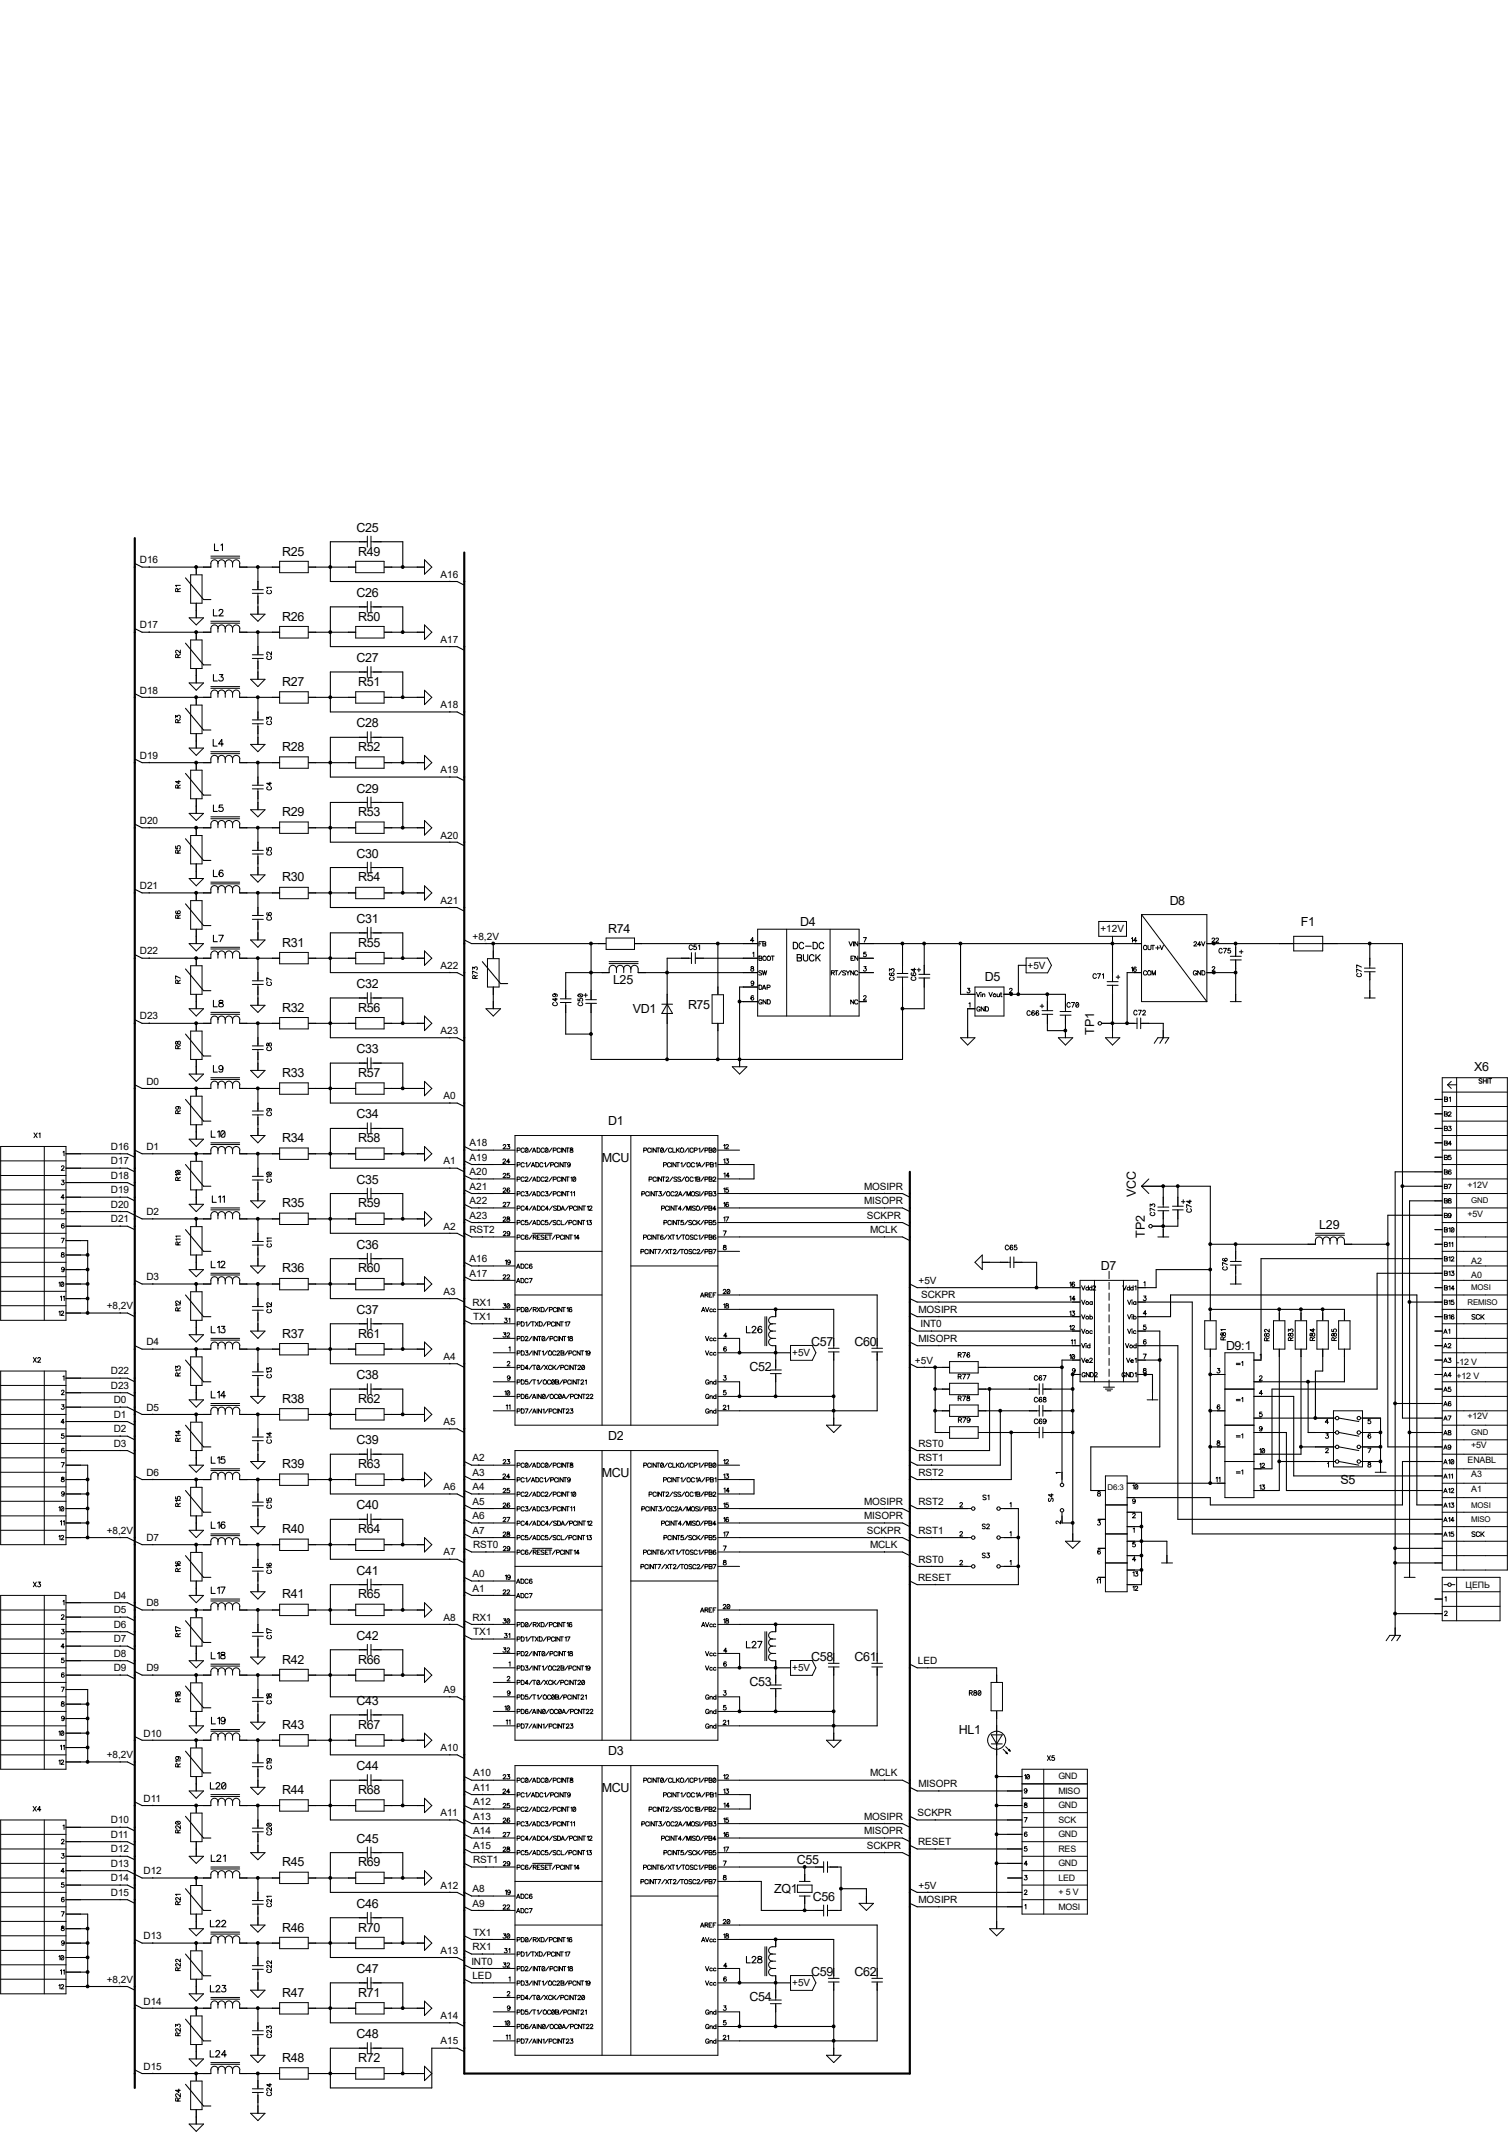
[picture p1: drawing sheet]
<svg xmlns="http://www.w3.org/2000/svg" width="297mm" height="420mm" viewBox="0 0 297 420" stroke-linecap="round" stroke-linejoin="round" font-family="sans-serif">
<defs><g id="words">
<g font-size="2.5">
<text x="70.2" y="104.7">C25</text>
<text x="55.6" y="109.4">R25</text>
<text x="70.6" y="109.4">R49</text>
<text x="70.2" y="117.6">C26</text>
<text x="55.6" y="122.3">R26</text>
<text x="70.6" y="122.3">R50</text>
<text x="70.2" y="130.4">C27</text>
<text x="55.6" y="135.1">R27</text>
<text x="70.6" y="135.1">R51</text>
<text x="70.2" y="143.3">C28</text>
<text x="55.6" y="148">R28</text>
<text x="70.6" y="148">R52</text>
<text x="55.6" y="160.8">R29</text>
<text x="70.2" y="156.1">C29</text>
<text x="70.6" y="160.8">R53</text>
<text x="55.6" y="173.6">R30</text>
<text x="70.2" y="169">C30</text>
<text x="70.6" y="173.6">R54</text>
<text x="230.4" y="178.2">D8</text>
<text x="70.2" y="181.8">C31</text>
<text x="119.8" y="183.9">R74</text>
<text x="157.6" y="182.4">D4</text>
<text x="256.2" y="182.5">F1</text>
<text x="55.6" y="186.5">R31</text>
<text x="70.6" y="186.5">R55</text>
<text x="70.2" y="194.6">C32</text>
<text x="120.7" y="193.8">L25</text>
<text x="194" y="193.2">D5</text>
<text x="55.6" y="199.3">R32</text>
<text x="70.6" y="199.3">R56</text>
<text x="124.7" y="199.6">VD1</text>
<text x="135.5" y="198.8">R75</text>
<text x="215.5" y="203.9" transform="rotate(-90 215.5 203.9)">TP1</text>
<text x="70.2" y="207.5">C33</text>
<text x="55.6" y="212.1">R33</text>
<text x="70.6" y="212.1">R57</text>
<text x="290.4" y="211">X6</text>
<text x="70.2" y="220.3">C34</text>
<text x="119.8" y="221.7">D1</text>
<text x="55.6" y="225">R34</text>
<text x="70.6" y="225">R58</text>
<text x="70.2" y="233.2">C35</text>
<text x="118.5" y="228.8">MCU</text>
<text x="55.6" y="237.8">R35</text>
<text x="70.6" y="237.8">R59</text>
<text x="223.7" y="235.8" transform="rotate(-90 223.7 235.8)">VCC</text>
<text x="70.2" y="246">C36</text>
<text x="225.5" y="243.8" transform="rotate(-90 225.5 243.8)">TP2</text>
<text x="259.8" y="242.1">L29</text>
<text x="55.6" y="250.7">R36</text>
<text x="70.6" y="250.7">R60</text>
<text x="216.8" y="250.2">D7</text>
<text x="55.6" y="263.5">R37</text>
<text x="70.2" y="258.8">C37</text>
<text x="70.6" y="263.5">R61</text>
<text x="159.8" y="265.1">C57</text>
<text x="168.3" y="265.1">C60</text>
<text x="241.5" y="266">D9:1</text>
<text x="70.2" y="271.7">C38</text>
<text x="147.6" y="270.1">C52</text>
<text x="55.6" y="276.4">R38</text>
<text x="70.6" y="276.4">R62</text>
<text x="70.2" y="284.5">C39</text>
<text x="119.8" y="283.7">D2</text>
<text x="55.6" y="289.2">R39</text>
<text x="70.6" y="289.2">R63</text>
<text x="118.5" y="290.9">MCU</text>
<text x="264" y="292.3">S5</text>
<text x="70.2" y="297.3">C40</text>
<text x="55.6" y="302">R40</text>
<text x="70.6" y="302">R64</text>
<text x="70.2" y="310.2">C41</text>
<text x="55.6" y="314.9">R41</text>
<text x="70.6" y="314.9">R65</text>
<text x="70.2" y="323">C42</text>
<text x="55.6" y="327.7">R42</text>
<text x="70.6" y="327.7">R66</text>
<text x="159.8" y="327.2">C58</text>
<text x="168.3" y="327.2">C61</text>
<text x="70.2" y="335.9">C43</text>
<text x="147.6" y="332.2">C53</text>
<text x="55.6" y="340.6">R43</text>
<text x="70.6" y="340.6">R67</text>
<text x="188.8" y="341.5">HL1</text>
<text x="119.8" y="345.8">D3</text>
<text x="55.6" y="353.4">R44</text>
<text x="70.2" y="348.7">C44</text>
<text x="70.6" y="353.4">R68</text>
<text x="118.5" y="352.9">MCU</text>
<text x="70.2" y="363">C45</text>
<text x="55.6" y="367.7">R45</text>
<text x="70.6" y="367.7">R69</text>
<text x="156.9" y="367.2">C55</text>
<text x="70.2" y="375.8">C46</text>
<text x="152.5" y="372.9">ZQ1</text>
<text x="160.1" y="374.4">C56</text>
<text x="55.6" y="380.5">R46</text>
<text x="70.6" y="380.5">R70</text>
<text x="70.2" y="388.7">C47</text>
<text x="159.8" y="389.3">C59</text>
<text x="168.3" y="389.3">C62</text>
<text x="55.6" y="393.3">R47</text>
<text x="70.6" y="393.3">R71</text>
<text x="147.6" y="394.3">C54</text>
<text x="70.2" y="401.5">C48</text>
<text x="55.6" y="406.2">R48</text>
<text x="70.6" y="406.2">R72</text>
</g>
<g font-size="2">
<text x="27.6" y="111">D16</text>
<text x="86.8" y="113.8">A16</text>
<text x="27.6" y="123.8">D17</text>
<text x="86.8" y="126.7">A17</text>
<text x="27.6" y="136.7">D18</text>
<text x="86.8" y="139.5">A18</text>
<text x="27.6" y="149.5">D19</text>
<text x="86.8" y="152.3">A19</text>
<text x="27.6" y="162.3">D20</text>
<text x="86.8" y="165.2">A20</text>
<text x="27.6" y="175.2">D21</text>
<text x="86.8" y="178">A21</text>
<text x="93.1" y="185.2">+8,2V</text>
<text x="216.7" y="183.6">+12V</text>
<text x="27.6" y="188">D22</text>
<text x="86.8" y="190.8">A22</text>
<text x="202.4" y="190.8">+5V</text>
<text x="27.6" y="200.8">D23</text>
<text x="86.8" y="203.7">A23</text>
<text x="28.8" y="213.7">D0</text>
<text x="87.4" y="216.5">A0</text>
<text x="21.8" y="226.5">D16</text>
<text x="28.8" y="226.5">D1</text>
<text x="92.5" y="225.8">A18</text>
<text x="21.8" y="232.2">D18</text>
<text x="21.8" y="229.4">D17</text>
<text x="87.4" y="229.4">A1</text>
<text x="92.5" y="231.5">A20</text>
<text x="92.5" y="228.6">A19</text>
<text x="21.8" y="235.1">D19</text>
<text x="21.8" y="237.9">D20</text>
<text x="28.8" y="239.4">D2</text>
<text x="92.5" y="234.4">A21</text>
<text x="92.5" y="237.2">A22</text>
<text x="170.2" y="234.4">MOSIPR</text>
<text x="170.2" y="237.2">MISOPR</text>
<text x="21.8" y="240.8">D21</text>
<text x="87.4" y="242.2">A2</text>
<text x="92.5" y="242.9">RST2</text>
<text x="92.5" y="240.1">A23</text>
<text x="170.7" y="240.1">SCKPR</text>
<text x="171.4" y="242.9">MCLK</text>
<text x="92.5" y="248.6">A16</text>
<text x="92.5" y="251.5">A17</text>
<text x="21" y="257.9">+8,2V</text>
<text x="28.8" y="252.2">D3</text>
<text x="87.4" y="255.1">A3</text>
<text x="93" y="257.2">RX1</text>
<text x="180.9" y="252.9">+5V</text>
<text x="181.4" y="255.8">SCKPR</text>
<text x="93.2" y="260.1">TX1</text>
<text x="180.9" y="258.6">MOSIPR</text>
<text x="181.3" y="261.5">INT0</text>
<text x="28.8" y="265">D4</text>
<text x="87.4" y="267.9">A4</text>
<text x="156" y="267.2">+5V</text>
<text x="180.2" y="268.6">+5V</text>
<text x="180.9" y="264.3">MISOPR</text>
<text x="21.8" y="270.8">D22</text>
<text x="21.8" y="273.6">D23</text>
<text x="22.4" y="279.3">D1</text>
<text x="22.4" y="276.4">D0</text>
<text x="28.8" y="277.9">D5</text>
<text x="87.4" y="280.8">A5</text>
<text x="22.4" y="285">D3</text>
<text x="22.4" y="282.2">D2</text>
<text x="93.1" y="287.9">A2</text>
<text x="180.9" y="287.9">RST1</text>
<text x="180.9" y="285">RST0</text>
<text x="28.8" y="290.7">D6</text>
<text x="87.4" y="293.6">A6</text>
<text x="93.1" y="293.6">A4</text>
<text x="93.1" y="290.7">A3</text>
<text x="180.9" y="290.7">RST2</text>
<text x="93.1" y="296.4">A5</text>
<text x="93.1" y="299.3">A6</text>
<text x="170.2" y="296.4">MOSIPR</text>
<text x="170.2" y="299.3">MISOPR</text>
<text x="180.9" y="296.4">RST2</text>
<text x="21" y="302.1">+8,2V</text>
<text x="28.8" y="303.6">D7</text>
<text x="93.1" y="302.1">A7</text>
<text x="93.2" y="305">RST0</text>
<text x="170.7" y="302.1">SCKPR</text>
<text x="171.4" y="305">MCLK</text>
<text x="180.9" y="302.1">RST1</text>
<text x="87.4" y="306.4">A7</text>
<text x="93.1" y="310.7">A0</text>
<text x="180.8" y="311.4">RESET</text>
<text x="180.9" y="307.8">RST0</text>
<text x="22.4" y="317.8">D5</text>
<text x="22.4" y="315">D4</text>
<text x="28.8" y="316.4">D8</text>
<text x="93.1" y="313.6">A1</text>
<text x="22.4" y="320.7">D6</text>
<text x="22.4" y="323.6">D7</text>
<text x="87.4" y="319.2">A8</text>
<text x="93" y="319.2">RX1</text>
<text x="93.2" y="322.1">TX1</text>
<text x="22.4" y="326.4">D8</text>
<text x="22.4" y="329.2">D9</text>
<text x="28.8" y="329.2">D9</text>
<text x="156" y="329.2">+5V</text>
<text x="180.8" y="327.8">LED</text>
<text x="87.4" y="333.5">A9</text>
<text x="21" y="346.4">+8,2V</text>
<text x="28.3" y="342.1">D10</text>
<text x="86.8" y="344.9">A10</text>
<text x="93.2" y="349.9">A10</text>
<text x="93.2" y="352.8">A11</text>
<text x="171.4" y="349.9">MCLK</text>
<text x="180.9" y="352.1">MISOPR</text>
<text x="21.8" y="359.2">D10</text>
<text x="28.3" y="354.9">D11</text>
<text x="86.8" y="357.8">A11</text>
<text x="93.2" y="355.6">A12</text>
<text x="93.2" y="358.5">A13</text>
<text x="170.2" y="358.5">MOSIPR</text>
<text x="180.7" y="357.8">SCKPR</text>
<text x="21.8" y="364.9">D12</text>
<text x="21.8" y="362">D11</text>
<text x="93.2" y="364.2">A15</text>
<text x="93.2" y="361.4">A14</text>
<text x="170.2" y="361.4">MISOPR</text>
<text x="170.7" y="364.2">SCKPR</text>
<text x="180.8" y="363.5">RESET</text>
<text x="21.8" y="370.6">D14</text>
<text x="21.8" y="367.7">D13</text>
<text x="28.3" y="369.2">D12</text>
<text x="93.2" y="367">RST1</text>
<text x="21.8" y="373.5">D15</text>
<text x="86.8" y="372">A12</text>
<text x="93.1" y="372.7">A8</text>
<text x="93.1" y="375.6">A9</text>
<text x="180.9" y="372">+5V</text>
<text x="180.9" y="374.9">MOSIPR</text>
<text x="28.3" y="382">D13</text>
<text x="93.2" y="381.3">TX1</text>
<text x="86.8" y="384.9">A13</text>
<text x="92.8" y="387">INT0</text>
<text x="93" y="389.9">LED</text>
<text x="93" y="384.2">RX1</text>
<text x="21" y="390.6">+8,2V</text>
<text x="28.3" y="394.9">D14</text>
<text x="156" y="391.3">+5V</text>
<text x="86.8" y="397.7">A14</text>
<text x="28.3" y="407.7">D15</text>
<text x="86.8" y="402.7">A15</text>
</g>
<g font-size="1.7">
<text x="289.1" y="233.9">+12V</text>
<text x="289.1" y="239.6">+5V</text>
<text x="289.8" y="248.9">A2</text>
<text x="289.8" y="251.8">A0</text>
<text x="286.9" y="268.9">-12 V</text>
<text x="286.9" y="271.7">+12 V</text>
<text x="289.1" y="279.6">+12V</text>
<text x="289.8" y="285.3">+5V</text>
<text x="289.1" y="288.2">ENABL</text>
<text x="289.8" y="291">A3</text>
<text x="289.8" y="293.8">A1</text>
<text x="288.7" y="312.8">ЦЕПЬ</text>
<text x="208.4" y="350.5">GND</text>
<text x="208.4" y="353.4">MISO</text>
<text x="208.4" y="356.2">GND</text>
<text x="208.4" y="359">SCK</text>
<text x="208.4" y="361.9">GND</text>
<text x="208.4" y="364.7">RES</text>
<text x="208.4" y="367.6">GND</text>
<text x="208.4" y="370.5">LED</text>
<text x="208.4" y="373.3">+ 5 V</text>
<text x="208.4" y="376.2">MOSI</text>
</g>
<g font-size="1.6">
<text x="289.8" y="237.1">GND</text>
<text x="289.1" y="257">REMISO</text>
<text x="289.8" y="254.2">MOSI</text>
<text x="289.8" y="282.7">GND</text>
<text x="218.1" y="293.6">D6:3</text>
<text x="289.8" y="297">MOSI</text>
<text x="289.8" y="299.8">MISO</text>
</g>
</g></defs>
<g fill="#000" stroke="#000" stroke-width=".2">
<path d="M198.1 345.3l.1-.2 .3 .4zM198.6 344.8l.2-.2 .2 .4z"/>
<circle cx="38.6" cy="111.7" r=".28"/>
<circle cx="50.8" cy="111.7" r=".28"/>
<circle cx="65" cy="111.7" r=".28"/>
<circle cx="79.3" cy="111.7" r=".28"/>
<circle cx="38.6" cy="124.5" r=".28"/>
<circle cx="38.6" cy="137.4" r=".28"/>
<circle cx="50.8" cy="137.4" r=".28"/>
<circle cx="50.8" cy="124.5" r=".28"/>
<circle cx="65" cy="137.4" r=".28"/>
<circle cx="65" cy="124.5" r=".28"/>
<circle cx="79.3" cy="137.4" r=".28"/>
<circle cx="79.3" cy="124.5" r=".28"/>
<circle cx="38.6" cy="150.2" r=".28"/>
<circle cx="50.8" cy="150.2" r=".28"/>
<circle cx="65" cy="150.2" r=".28"/>
<circle cx="79.3" cy="150.2" r=".28"/>
<circle cx="38.6" cy="163" r=".28"/>
<circle cx="38.6" cy="175.9" r=".28"/>
<circle cx="50.8" cy="163" r=".28"/>
<circle cx="50.8" cy="175.9" r=".28"/>
<circle cx="65" cy="163" r=".28"/>
<circle cx="65" cy="175.9" r=".28"/>
<circle cx="79.3" cy="163" r=".28"/>
<circle cx="79.3" cy="175.9" r=".28"/>
<circle cx="38.6" cy="188.7" r=".28"/>
<circle cx="50.8" cy="188.7" r=".28"/>
<circle cx="65" cy="188.7" r=".28"/>
<circle cx="79.3" cy="188.7" r=".28"/>
<circle cx="97.1" cy="185.9" r=".28"/>
<circle cx="116.4" cy="191.6" r=".28"/>
<circle cx="116.4" cy="185.9" r=".28"/>
<circle cx="131.4" cy="191.6" r=".28"/>
<circle cx="141.4" cy="185.9" r=".28"/>
<circle cx="145.6" cy="197.3" r=".28"/>
<circle cx="177.7" cy="185.9" r=".28"/>
<circle cx="177.7" cy="198.7" r=".28"/>
<circle cx="182" cy="185.9" r=".28"/>
<circle cx="189.2" cy="185.9" r=".28"/>
<circle cx="199.2" cy="195.9" r=".28"/>
<circle cx="200.6" cy="195.9" r=".28"/>
<circle cx="206.3" cy="195.9" r=".28"/>
<circle cx="219.1" cy="185.9" r=".28"/>
<circle cx="239.1" cy="185.9" r=".28"/>
<circle cx="239.1" cy="191.6" r=".28"/>
<circle cx="243.4" cy="191.6" r=".28"/>
<circle cx="243.4" cy="185.9" r=".28"/>
<circle cx="269.8" cy="185.9" r=".28"/>
<circle cx="38.6" cy="214.4" r=".28"/>
<circle cx="38.6" cy="201.6" r=".28"/>
<circle cx="50.8" cy="214.4" r=".28"/>
<circle cx="50.8" cy="201.6" r=".28"/>
<circle cx="65" cy="201.6" r=".28"/>
<circle cx="65" cy="214.4" r=".28"/>
<circle cx="79.3" cy="214.4" r=".28"/>
<circle cx="79.3" cy="201.6" r=".28"/>
<circle cx="116.4" cy="203.7" r=".28"/>
<circle cx="131.4" cy="208.7" r=".28"/>
<circle cx="141.4" cy="208.7" r=".28"/>
<circle cx="145.6" cy="208.7" r=".28"/>
<circle cx="209.8" cy="203" r=".28"/>
<circle cx="219.1" cy="201.6" r=".28"/>
<circle cx="222" cy="201.6" r=".28"/>
<circle cx="38.6" cy="227.3" r=".28"/>
<circle cx="50.8" cy="227.3" r=".28"/>
<circle cx="65" cy="227.3" r=".28"/>
<circle cx="79.3" cy="227.3" r=".28"/>
<circle cx="229.1" cy="233.7" r=".28"/>
<circle cx="232" cy="233.7" r=".28"/>
<circle cx="276.2" cy="233.7" r=".28"/>
<circle cx="17.3" cy="252.9" r=".28"/>
<circle cx="17.3" cy="255.8" r=".28"/>
<circle cx="17.3" cy="250.1" r=".28"/>
<circle cx="17.3" cy="247.2" r=".28"/>
<circle cx="17.3" cy="258.6" r=".28"/>
<circle cx="38.6" cy="252.9" r=".28"/>
<circle cx="38.6" cy="240.1" r=".28"/>
<circle cx="50.8" cy="252.9" r=".28"/>
<circle cx="50.8" cy="240.1" r=".28"/>
<circle cx="65" cy="252.9" r=".28"/>
<circle cx="65" cy="240.1" r=".28"/>
<circle cx="79.3" cy="252.9" r=".28"/>
<circle cx="79.3" cy="240.1" r=".28"/>
<circle cx="152.8" cy="257.9" r=".28"/>
<circle cx="204.2" cy="253.6" r=".28"/>
<circle cx="229.1" cy="241.5" r=".28"/>
<circle cx="238.4" cy="245.1" r=".28"/>
<circle cx="238.4" cy="250.1" r=".28"/>
<circle cx="238.4" cy="257.9" r=".28"/>
<circle cx="243.4" cy="245.1" r=".28"/>
<circle cx="251.9" cy="257.9" r=".28"/>
<circle cx="256.2" cy="257.9" r=".28"/>
<circle cx="260.5" cy="257.9" r=".28"/>
<circle cx="273.3" cy="245.1" r=".28"/>
<circle cx="277.6" cy="256.5" r=".28"/>
<circle cx="38.6" cy="278.6" r=".28"/>
<circle cx="38.6" cy="265.7" r=".28"/>
<circle cx="50.8" cy="278.6" r=".28"/>
<circle cx="50.8" cy="265.7" r=".28"/>
<circle cx="65" cy="278.6" r=".28"/>
<circle cx="65" cy="265.7" r=".28"/>
<circle cx="79.3" cy="278.6" r=".28"/>
<circle cx="79.3" cy="265.7" r=".28"/>
<circle cx="145.6" cy="275.1" r=".28"/>
<circle cx="145.6" cy="266.5" r=".28"/>
<circle cx="152.8" cy="275.1" r=".28"/>
<circle cx="152.8" cy="266.5" r=".28"/>
<circle cx="164.2" cy="277.9" r=".28"/>
<circle cx="164.2" cy="275.1" r=".28"/>
<circle cx="184.2" cy="277.9" r=".28"/>
<circle cx="184.2" cy="269.3" r=".28"/>
<circle cx="184.2" cy="273.6" r=".28"/>
<circle cx="194.9" cy="273.6" r=".28"/>
<circle cx="197" cy="277.9" r=".28"/>
<circle cx="209.1" cy="269.3" r=".28"/>
<circle cx="211.3" cy="277.9" r=".28"/>
<circle cx="211.3" cy="270.7" r=".28"/>
<circle cx="211.3" cy="273.6" r=".28"/>
<circle cx="225.5" cy="270.7" r=".28"/>
<circle cx="228.4" cy="267.9" r=".28"/>
<circle cx="238.4" cy="277.9" r=".28"/>
<circle cx="238.4" cy="270.7" r=".28"/>
<circle cx="257.6" cy="272.2" r=".28"/>
<circle cx="259.1" cy="279.3" r=".28"/>
<circle cx="274.8" cy="276.5" r=".28"/>
<circle cx="17.3" cy="294.3" r=".28"/>
<circle cx="17.3" cy="297.2" r=".28"/>
<circle cx="17.3" cy="291.4" r=".28"/>
<circle cx="17.3" cy="300" r=".28"/>
<circle cx="38.6" cy="291.4" r=".28"/>
<circle cx="50.8" cy="291.4" r=".28"/>
<circle cx="65" cy="291.4" r=".28"/>
<circle cx="79.3" cy="291.4" r=".28"/>
<circle cx="199.2" cy="282.2" r=".28"/>
<circle cx="211.3" cy="282.2" r=".28"/>
<circle cx="211.3" cy="300" r=".28"/>
<circle cx="238.4" cy="292.2" r=".28"/>
<circle cx="238.4" cy="285" r=".28"/>
<circle cx="251.9" cy="287.9" r=".28"/>
<circle cx="256.2" cy="285" r=".28"/>
<circle cx="271.9" cy="285" r=".28"/>
<circle cx="271.9" cy="282.2" r=".28"/>
<circle cx="271.9" cy="287.9" r=".28"/>
<circle cx="277.6" cy="282.2" r=".28"/>
<circle cx="17.3" cy="302.9" r=".28"/>
<circle cx="38.6" cy="317.1" r=".28"/>
<circle cx="38.6" cy="304.3" r=".28"/>
<circle cx="50.8" cy="304.3" r=".28"/>
<circle cx="50.8" cy="317.1" r=".28"/>
<circle cx="65" cy="304.3" r=".28"/>
<circle cx="65" cy="317.1" r=".28"/>
<circle cx="79.3" cy="304.3" r=".28"/>
<circle cx="79.3" cy="317.1" r=".28"/>
<circle cx="152.8" cy="320" r=".28"/>
<circle cx="200.6" cy="308.5" r=".28"/>
<circle cx="200.6" cy="302.9" r=".28"/>
<circle cx="224.8" cy="303.6" r=".28"/>
<circle cx="224.8" cy="309.3" r=".28"/>
<circle cx="224.8" cy="306.4" r=".28"/>
<circle cx="224.8" cy="300.7" r=".28"/>
<circle cx="274.8" cy="307.9" r=".28"/>
<circle cx="274.8" cy="305" r=".28"/>
<circle cx="274.8" cy="317.9" r=".28"/>
<circle cx="17.3" cy="338.5" r=".28"/>
<circle cx="17.3" cy="335.7" r=".28"/>
<circle cx="38.6" cy="330" r=".28"/>
<circle cx="50.8" cy="330" r=".28"/>
<circle cx="65" cy="330" r=".28"/>
<circle cx="79.3" cy="330" r=".28"/>
<circle cx="145.6" cy="337.1" r=".28"/>
<circle cx="145.6" cy="328.5" r=".28"/>
<circle cx="152.8" cy="328.5" r=".28"/>
<circle cx="152.8" cy="337.1" r=".28"/>
<circle cx="164.2" cy="337.1" r=".28"/>
<circle cx="164.2" cy="340" r=".28"/>
<circle cx="17.3" cy="341.4" r=".28"/>
<circle cx="17.3" cy="347.1" r=".28"/>
<circle cx="17.3" cy="344.2" r=".28"/>
<circle cx="38.6" cy="355.7" r=".28"/>
<circle cx="38.6" cy="342.8" r=".28"/>
<circle cx="50.8" cy="342.8" r=".28"/>
<circle cx="50.8" cy="355.7" r=".28"/>
<circle cx="65" cy="342.8" r=".28"/>
<circle cx="65" cy="355.7" r=".28"/>
<circle cx="79.3" cy="342.8" r=".28"/>
<circle cx="79.3" cy="355.7" r=".28"/>
<circle cx="196.3" cy="355.7" r=".28"/>
<circle cx="196.3" cy="349.9" r=".28"/>
<circle cx="17.3" cy="379.9" r=".28"/>
<circle cx="38.6" cy="369.9" r=".28"/>
<circle cx="50.8" cy="369.9" r=".28"/>
<circle cx="65" cy="369.9" r=".28"/>
<circle cx="79.3" cy="369.9" r=".28"/>
<circle cx="158.5" cy="367.8" r=".28"/>
<circle cx="158.5" cy="376.3" r=".28"/>
<circle cx="165.6" cy="372" r=".28"/>
<circle cx="196.3" cy="367.1" r=".28"/>
<circle cx="196.3" cy="361.3" r=".28"/>
<circle cx="17.3" cy="388.5" r=".28"/>
<circle cx="17.3" cy="385.6" r=".28"/>
<circle cx="17.3" cy="382.8" r=".28"/>
<circle cx="17.3" cy="391.3" r=".28"/>
<circle cx="38.6" cy="395.6" r=".28"/>
<circle cx="38.6" cy="382.8" r=".28"/>
<circle cx="50.8" cy="395.6" r=".28"/>
<circle cx="50.8" cy="382.8" r=".28"/>
<circle cx="65" cy="395.6" r=".28"/>
<circle cx="65" cy="382.8" r=".28"/>
<circle cx="79.3" cy="382.8" r=".28"/>
<circle cx="79.3" cy="395.6" r=".28"/>
<circle cx="145.6" cy="390.6" r=".28"/>
<circle cx="145.6" cy="399.2" r=".28"/>
<circle cx="152.8" cy="390.6" r=".28"/>
<circle cx="152.8" cy="399.2" r=".28"/>
<circle cx="152.8" cy="382" r=".28"/>
<circle cx="164.2" cy="399.2" r=".28"/>
<circle cx="38.6" cy="408.5" r=".28"/>
<circle cx="50.8" cy="408.5" r=".28"/>
<circle cx="65" cy="408.5" r=".28"/>
<circle cx="79.3" cy="408.5" r=".28"/>
<circle cx="164.2" cy="402" r=".28"/>
</g>
<g fill="none" stroke="#000" stroke-width=".21">
<path d="M26.5 111l1.5 .7h13.5M36.5 113.8l3.6 4.3h1.4M42.2 107.1v1.4h.8M43.5 107.4l.3-.3v1.4M47.2 111.7h6.4M50.8 111.7v2.9M50.8 118.8v.7M62.2 111.7h6.4M70.8 119.5h-5.7v7.9h24.9l1.4 .7M70.8 106.7h-5.7v7.9h24.9l1.4 .7M75.1 106.7h4.2v5M75.1 119.5h4.2v5"/>
<path d="M77.2 111.7h5M26.5 136.7l1.5 .7h13.5M26.5 123.8l1.5 .7h13.5M36.5 126.7l3.6 4.3h1.4M36.5 139.5l3.6 4.3h1.4M42 132.9v1.3h.8M42 120.1v1.2h.8M43.1 120.4l.3-.3h.4l.1 .2-.2 .4-.6 .6h.9M43.2 132.9h.7l-.4 .4a.45 .45 0 0 1 .5 .7 .45 .45 0 0 1-.8 .1l-.1-.2M47.2 137.4h6.4M47.2 124.5h6.4M50.8 124.5v2.9"/>
<path d="M50.8 131.7v.7M50.8 137.4v2.9M62.2 137.4h6.4M62.2 124.5h6.4M70.8 132.4h-5.7v7.9h24.9l1.4 .7M75.1 132.4h4.2v5M77.2 137.4h5M77.2 124.5h5M26.5 149.5l1.5 .7h13.5M36.5 152.4l3.6 4.2h1.4M42 145.7v1.3h.8M42 158.6v1.3h.8"/>
<path d="M43.9 158.6h-.7l-.1 .5a.48 .48 0 0 1 .8 0 .48 .48 0 0 1-.1 .7 .48 .48 0 0 1-.7-.2M44 146.6h-.9l.6-.9v1.3M47.2 150.2h6.4M50.8 144.5v.7M50.8 150.2v2.9M50.8 157.4v.7M62.2 150.2h6.4M70.8 158.1h-5.7v7.8h24.9l1.4 .7M70.8 145.2h-5.7v7.9h24.9l1.4 .7M75.1 145.2h4.2v5M75.1 158.1h4.2v5M77.2 150.2h5"/>
<path d="M26.5 175.2l1.5 .7h13.5M26.5 162.3l1.5 .8h13.5M36.5 165.2l3.6 4.3h1.4M36.5 178.1l3.6 4.2h1.4M42 171.4v1.3h.8M43.9 171.6v-.2a.64 .64 0 0 0-.8 .5 .64 .64 0 0 0 .4 .8 .4 .4 0 0 0 .4-.4 .4 .4 0 0 0-.3-.4 .4 .4 0 0 0-.5 .4M47.2 175.9h6.4M47.2 163.1h6.4M50.8 163.1v2.8M50.8 170.2v.7M50.8 175.9v2.9M62.2 175.9h6.4"/>
<path d="M62.2 163.1h6.4M70.8 170.9h-5.7v7.9h24.9l1.4 .7M75.1 170.9h4.2v5M77.2 175.9h5M77.2 163.1h5M26.5 188l1.5 .8h13.5M36.5 190.9l3.6 4.3h1.4M42 184.2v1.3h.8M42 197.1v1.2h.8M43.1 184.2h.9l-.7 1.3M43.2 197.1v.4l.6 .2a.38 .38 0 0 1 .1 .6h-.5l-.3-.2a.61 .61 0 0 1 .8-.6v-.4zM47.2 188.8h6.4"/>
<path d="M50.8 183v.8M50.8 188.8v2.8M50.8 195.9v.7M62.2 188.8h6.4M70.8 196.6h-5.7v7.8h24.9l1.4 .7M70.8 183.8h-5.7v7.8h24.9l1.4 .7M75.1 183.8h4.2v5M75.1 196.6h4.2v5M77.2 188.8h5M91.4 185.2l1.5 .7h25M95 189.4l3.6 4.4h1.4M97.2 185.9v1.4"/>
<path d="M97.2 195.9v1.4M111.4 199.4v4.3h5M116.4 185.9v9.3M120 191.6h-8.6v3.6M125.7 191.6h20.7M126.4 185.9h20M134.2 188.8h-2.8v7.1M138.5 188.8h7.9M141.4 185.9v8.5M145.7 197.3h.7M146.4 194.4h-.7v14.3M156.3 185.6h.4a.68 .68 0 0 1 .4 .7 .68 .68 0 0 1-.4 .6h-.4z"/>
<path d="M157 188.7h.6M157 188l.8 .2v.4l-.2 .1 .3 .2-.1 .4h-.8zM158.2 188v1l.4 .3 .4-.2 .1-1.1M158.3 185.9a.46 .46 0 0 0-.6-.3 .46 .46 0 0 0-.3 .5v.3a.46 .46 0 0 0 .4 .5 .46 .46 0 0 0 .5-.3M158.7 186.4h1.1M160.1 185.6h.5a.68 .68 0 0 1 .4 .7 .68 .68 0 0 1-.4 .6h-.5zM160.3 188.3a.46 .46 0 0 0-.5-.3 .46 .46 0 0 0-.4 .6v.2a.46 .46 0 0 0 .4 .5 .46 .46 0 0 0 .5-.3M160.7 188v1.3M161 188.6l.5 .7M161.5 188l-.8 .9M162.2 185.9a.46 .46 0 0 0-.5-.3 .46 .46 0 0 0-.4 .5v.3a.46 .46 0 0 0 .4 .5 .46 .46 0 0 0 .5-.3M172 185.9h51.4"/>
<path d="M177.8 194.4v14.3h-61.4v-9.3M177.8 185.9v4.3M182 185.9v4.3M182 194.4v4.3h-4.2M189.2 185.9v10h2.8M192 198.7h-1.4v4.3M197.7 195.9h12.1v1.4M202 190.2h-1.4v5.7M206.3 195.9v1.4M219.1 185.2v6.4M219.1 195.9v7.1M223.4 191.6h-1.4v10h-2.9"/>
<path d="M239.1 185.9h12.9M239.1 191.6h4.3M243.4 185.9v.7M243.4 190.9v5M263.4 185.9h12.8v93.5h6.4M269.8 185.9v2.9M269.8 193v2.2M26.5 213.7l1.5 .7h13.5M26.5 200.9l1.5 .7h13.5M36.5 203.7l3.6 4.3h1.4M36.5 216.6l3.6 4.3h1.4M42 209.9v1.3h.8"/>
<path d="M43.9 210.4a.41 .41 0 0 1-.6 .3 .41 .41 0 0 1-.1-.7 .41 .41 0 0 1 .7 .1v.6l-.2 .5h-.3l-.3-.2M47.2 214.4h6.4M47.2 201.6h6.4M50.8 201.6v2.8M50.8 208.7v.7M50.8 214.4v2.9M62.2 214.4h6.4M62.2 201.6h6.4M70.8 209.4h-5.7v7.9h24.9l1.4 .7M75.1 209.4h4.2v5M77.2 214.4h5M77.2 201.6h5"/>
<path d="M131.4 201.6v7.1M141.4 203v5.7M206.3 201.6v1.4h3.5v-1.4M226.3 201.6h2.8v2.8M15.8 238.7h9.3l2.9 1.4h13.5M15.8 227.3h9.3l1.4 .7M15.8 235.8h9.3l1.4 .8M15.8 230.1h9.3l1.4 .7M15.8 233h9.3l1.4 .7M26.5 226.6l1.5 .7h13.5M36.5 229.4l3.6 4.3h1.4M41.6 222.8v1.2h.8"/>
<path d="M41.8 235.6v1.3h.8M42.8 223l.4-.2v1.2M43.1 235.8l.3-.2v1.3M43.6 222.8a.45 .45 0 0 1 .7 .2v.8l-.1 .2h-.6l-.1-.5zM43.9 235.8l.3-.2v1.3M44.3 223l-.8 .8M47.2 227.3h6.4M50.8 221.6v.7M50.8 227.3v2.8M50.8 234.4v.7M62.2 227.3h6.4M70.8 235.1h-5.7v7.9h24.9l1.4 .7"/>
<path d="M70.8 222.3h-5.7v7.8h24.9l1.4 .7M75.1 235.1h4.2v5M75.1 222.3h4.2v5M77.2 227.3h5M91.4 234.4l1.5 .7h4.3M91.4 231.6l1.5 .6h4.3M91.4 225.8l1.5 .8h4.3M91.4 237.2l1.5 .8h4.3M91.4 228.7l1.5 .7h4.3M145.7 235.1h32.1l1.4 .7M145.7 229.4h2.8v2.8h-2.8M145.7 238h32.1l1.4 .7"/>
<path d="M229.1 235.8v-2.1h9.3v25M232 233.7v2.1M276.2 233.7h6.4M282.6 230.8h-7.8v91.4M282.6 239.4h-9.3v45.6h9.3M282.6 236.6h-5v72.7M15.8 244.4h1.5v14.3M15.8 252.9h1.5M15.8 255.8h1.5M15.8 258.7h9.3l1.4 .7M15.8 250.1h1.5M15.8 247.2h1.5"/>
<path d="M15.8 241.6h9.3l1.4 .6M26.5 252.2l1.5 .7h13.5M36.5 255.1l3.6 4.3h1.4M36.5 242.2l3.6 4.3h1.4M41.6 248.5v1.2h.8M42.8 248.7l.4-.2v1.2M43.5 248.8l.3-.3 .4 .1-.1 .5-.6 .6h.8M47.2 252.9h6.4M47.2 240.1h6.4M50.8 240.1v2.9M50.8 247.2v.7M50.8 252.9v2.9"/>
<path d="M62.2 252.9h6.4M62.2 240.1h6.4M70.8 247.9h-5.7v7.9h24.9l1.4 .7M75.1 247.9h4.2v5M77.2 252.9h5M77.2 240.1h5M91.4 257.2l1.5 .7h4.3M91.4 251.5l1.5 .7h4.3M91.4 248.7l1.5 .7h4.3M91.4 243l1.5 .7h4.3M91.4 240.1l1.5 .7h4.3M145.7 257.9h18.5v5.8"/>
<path d="M145.7 243.7h32.1l1.4 .7M145.7 240.8h32.1l1.4 .8M145.7 255.1h27.1v8.6M152.8 257.9v1.5M179.2 252.9l1.4 .8h30.7M179.2 255.8l1.4 .7h30.7M179.2 258.7l1.4 .7h30.7M194.9 248.7h2.1M201.3 248.7h2.9v5M225.6 259.4h4.9v-4.3h48.6v41.4h3.5M225.6 256.5h9.2v45.7h47.8M229.1 240.1v2.1"/>
<path d="M232 240.1v1.5h-2.9M238.4 257.9h26.4v.8M238.4 250.1h-10.7v3.6h-2.1M238.4 245.1h20.7M243.4 245.1v1.4M243.4 250.8v.7M252 257.9v.8M256.2 257.9v.8M260.5 257.9v.8M264.8 245.1h8.5M277.6 256.5h5M282.6 250.8h-11.4v22.8h-20.7v15.7h-2.1"/>
<path d="M282.6 247.9h-34.2v20M15.8 277.2h9.3l2.9 1.4h13.5M15.8 274.4h9.3l1.4 .7M15.8 271.5h9.3l1.4 .7M26.5 265.1l1.5 .7h13.5M36.5 267.9l3.6 4.3h1.4M41.6 274.1v1.3h.8M41.6 261.3v1.3h.8M42.8 274.3l.4-.2v1.3M42.8 261.5l.4-.2v1.3M43.6 261.3h.7l-.4 .4a.44 .44 0 0 1 .3 .7 .44 .44 0 0 1-.7-.1M44.4 275h-.9l.6-.9v1.3"/>
<path d="M47.2 278.6h6.4M47.2 265.8h6.4M50.8 260.1v.7M50.8 265.8v2.8M50.8 272.9v.7M50.8 278.6v2.9M62.2 278.6h6.4M62.2 265.8h6.4M70.8 273.6h-5.7v7.9h24.9l1.4 .7M70.8 260.8h-5.7v7.8h24.9l1.4 .8M75.1 260.8h4.2v5M75.1 273.6h4.2v5"/>
<path d="M77.2 278.6h5M77.2 265.8h5M91.4 260.1l1.5 .7h4.3M145.7 263.7v2.8h10M145.7 272.2v2.9h18.5M147 261.3v1.3h.8M148.1 261.6l.3-.3h.2l.3 .4-.8 .9h.8M150 261.5l-.1-.1a.37 .37 0 0 0-.5 .1 .6 .6 0 0 0-.2 .6 .6 .6 0 0 0 .5 .5 .4 .4 0 0 0 .4-.5 .4 .4 0 0 0-.4-.4 .4 .4 0 0 0-.4 .4M152.8 265.1v2.8M152.8 272.2v2.9M164.2 267.9v11.5M172.8 267.9v10h-27.1"/>
<path d="M179.2 268.6l1.4 .8h5M179.2 264.4l1.4 .7h30.7M179.2 261.5l1.4 .7h30.7M184.2 269.4v12.8h1.4M184.2 277.9h1.4M184.2 273.6h1.4M194.2 269.4h15M194.2 277.9h8.5M194.2 273.6h8.5M194.9 273.6v12.1h-14.3l-1.4-.7M197 277.9v10.7h-16.4l-1.4-.7M207 277.9h4.3"/>
<path d="M207 273.6h4.3M211.3 270.8v31.4M211.3 267.9h-2.1v22.1M225.6 265.1h6.4v34.2h50.6M225.6 262.2h2.8v22.8h-13.6v8.6h1.5M225.6 270.8h1.4v3.6M225.6 267.9h2.8M238.4 277.9h1.4M238.4 267.2v25M238.4 270.8h1.4M248.4 275.1h6.4v15.6h27.8M252 267.2v26.4h-3.6"/>
<path d="M256.2 267.2v19.3h-7.8M257.6 272.2v10h1.5M260.5 267.2v2.9h-1.4v9.3h-10.7M264.8 267.2v5h-16.4M271.9 279.4v9.2M274.8 276.5h7.8M15.8 288.6h1.5v14.3M15.8 291.5h1.5M15.8 294.3h1.5M15.8 297.2h1.5M15.8 285.7h9.3l1.4 .8M15.8 282.9h9.3l1.4 .7"/>
<path d="M15.8 280h9.3l1.4 .8M26.5 290.7l1.5 .8h13.5M36.5 293.6l3.6 4.3h1.4M36.5 280.8l3.6 4.2h1.4M41.6 287v1.2h.8M41.6 299.8v1.3h.8M42.8 287.2l.4-.2v1.2M44.2 287h-.6l-.1 .5a.46 .46 0 0 1 .7 0 .46 .46 0 0 1-.1 .7 .46 .46 0 0 1-.6-.2M44.3 300l-.1-.2a.45 .45 0 0 0-.6 .3 .59 .59 0 0 0-.1 .6 .59 .59 0 0 0 .5 .4 .41 .41 0 0 0 .3-.5 .41 .41 0 0 0-.4-.3 .41 .41 0 0 0-.4 .4M47.2 291.5h6.4M50.8 285.7v.8M50.8 291.5v2.8"/>
<path d="M50.8 298.6v.7M62.2 291.5h6.4M70.8 299.3h-5.7v7.9h24.9l1.4 .7M70.8 286.5h-5.7v7.8h24.9l1.4 .7M75.1 286.5h4.2v5M75.1 299.3h4.2v5M77.2 291.5h5M91.4 290.7l1.5 .8h4.3M91.4 299.3l1.5 .7h4.3M91.4 296.5l1.5 .7h4.3M91.4 287.9l1.5 .7h4.3M91.4 293.6l1.5 .7h4.3"/>
<path d="M145.7 291.5h2.8v2.8h-2.8M145.7 297.2h32.1l1.4 .7M179.2 296.5l1.4 .7h8.6M194.2 282.2h8.5M199.2 282.2v9.3h-18.6l-1.4-.8M199.2 297.2h1.4v15h-20l-1.4-.8M207 282.2h4.3M223.4 297.9h1.4v14.3h-1.4M223.4 292.2h16.4M238.4 285h1.4M248.4 282.2h5v11.4h29.2M252 287.9h7.1"/>
<path d="M256.2 285h2.9M277.6 282.2h5M282.6 287.9h-6.4v8.6h-37.8v-1.5h-15M15.8 315.7h9.3l2.9 1.5h13.5M15.8 302.9h9.3l2.9 1.4h13.5M15.8 300h1.5M15.8 318.6h9.3l1.4 .7M36.5 306.5l3.6 4.2h1.4M36.5 319.3l3.6 4.3h1.4M41.6 312.6v1.3h.8M42.8 300.1l.4-.3v1.3M42.8 312.9l.4-.3v1.3"/>
<path d="M43.5 312.6h.8l-.6 1.3M47.2 317.2h6.4M47.2 304.3h6.4M50.8 304.3v2.9M50.8 311.4v.8M50.8 317.2v2.8M62.2 317.2h6.4M62.2 304.3h6.4M70.8 312.2h-5.7v7.8h24.9l1.4 .7M75.1 312.2h4.2v5M77.2 317.2h5M77.2 304.3h5"/>
<path d="M91.4 313.6l1.5 .7h4.3M91.4 305l1.5 .7h4.3M91.4 319.3l1.5 .7h4.3M91.4 310.7l1.5 .7h4.3M91.4 302.2l1.5 .7h4.3M145.7 317.2h27.1v8.5M145.7 320h18.5v5.7M145.7 305.7h32.1l1.4 .8M145.7 302.9h32.1l1.4 .7M145.7 300h32.1l1.4 .7M152.8 320v1.4M179.2 302.2l1.4 .7h8.6"/>
<path d="M179.2 307.9l1.4 .7h8.6M199.2 302.9h1.4M199.2 308.6h1.4M209.2 300h2.1M223.4 309.3h1.4M223.4 303.6h6.4v2.9M223.4 300.7h1.4M223.4 306.5h1.4M274.8 317.9h9.3M274.8 307.9h7.8M274.8 305h7.8M282.6 315h1.5"/>
<path d="M15.8 332.8h1.5v14.3M15.8 330h9.3l1.4 .7M15.8 338.5h1.5M15.8 335.7h1.5M15.8 327.2h9.3l1.4 .6M15.8 324.3h9.3l1.4 .7M15.8 321.4h9.3l1.4 .8M26.5 329.3l1.5 .7h13.5M36.5 332.1l3.6 4.3h1.4M41.6 325.5v1.3h.8M41.7 338.3v1.3h.7M42.8 325.8l.4-.3v1.3"/>
<path d="M42.9 338.5l.3-.2v1.3M43.6 325.5v.4l.4 .2a.36 .36 0 0 1 .3 .3 .36 .36 0 0 1-.3 .4l-.4-.1-.1-.1a.61 .61 0 0 1 .7-.7v-.4zM44.3 338.8a.41 .41 0 0 1-.6 .3 .41 .41 0 0 1-.1-.7 .41 .41 0 0 1 .7 .1v.5l-.1 .6h-.4l-.2-.2M47.2 330h6.4M50.8 324.3v.7M50.8 330v2.8M50.8 337.1v.7M62.2 330h6.4M70.8 337.8h-5.7v7.9h24.9l1.4 .7M70.8 325h-5.7v9.3h24.9l1.4 .7M75.1 325h4.2v5M75.1 337.8h4.2v5"/>
<path d="M77.2 330h5M91.4 322.2l1.5 .7h4.3M145.7 325.7v2.8h10M145.7 334.3v2.8h18.5M147 323.3v1.3h.8M148.1 323.6l.3-.3h.2l.3 .4-.8 .9h.8M149.2 323.3h.9l-.6 1.3M152.8 327.2v2.8M152.8 334.3v2.8M164.2 330v11.4M172.8 330v10h-27.1M179.2 327.8l1.4 .7h15.7v1.5"/>
<path d="M196.3 338.5v1.5M15.8 360h9.3l1.4 .7M15.8 347.1h9.3l1.4 .7M15.8 344.3h1.5M15.8 341.4h1.5M26.5 355l1.5 .7h13.5M26.5 342.1l1.5 .7h13.5M36.5 357.8l3.6 4.3h1.4M36.5 345l3.6 4.2h1.4M41.4 351.2v1.2h.8M42.5 351.5l.3-.3h.3l.2 .3-.8 .9h.8M43.8 351.2a.41 .41 0 0 1 .6 .2v.8l-.1 .2h-.5l-.2-.5z"/>
<path d="M44.4 351.4l-.7 .8M47.2 355.7h6.4M47.2 342.8h6.4M50.8 342.8v2.9M50.8 350v.7M50.8 355.7v2.8M62.2 355.7h6.4M62.2 342.8h6.4M70.8 350.7h-5.7v7.8h24.9l1.4 .7M75.1 350.7h4.2v5M77.2 355.7h5M77.2 342.8h5"/>
<path d="M91.4 358.5l1.5 .7h4.3M91.4 355.7l1.5 .7h4.3M91.4 350l1.5 .7h4.3M91.4 352.8l1.5 .7h4.3M145.7 359.2h32.1l1.4 .8M145.7 353.5h2.1v2.9h-2.1M145.7 350.7h32.1l1.4 .7M179.2 357.8l1.4 .7h17.9M179.2 352.1l1.4 .7h17.9M196.3 355.7h2.2M196.3 350h2.2M196.3 345.7v32.8"/>
<path d="M15.8 377.1h1.5v14.2M15.8 368.5h9.3l2.9 1.5h13.5M15.8 379.9h1.5M15.8 374.2h9.3l1.4 .7M15.8 371.3h9.3l1.4 .8M15.8 365.7h9.3l1.4 .7M15.8 362.8h9.3l1.4 .7M36.5 372.1l3.6 4.2h1.4M41.4 378.3v1.3h.8M41.6 365.4v1.3h.8M42.5 378.6l.3-.3h.3l.2 .4-.8 .9h.8M42.7 365.7l.3-.3 .4 .1-.1 .6-.6 .6h.8"/>
<path d="M43.7 378.6l.2-.3h.3l.2 .4-.8 .9h.9M44 365.7l.4-.3v1.3M47.2 370h6.4M50.8 362.8v.7M50.8 370v2.8M50.8 377.1v.7M62.2 370h6.4M70.8 377.8h-5.7v7.8h24.9l1.4 .7M70.8 365h-5.7v7.8h24.9l1.4 .7M75.1 365h4.2v5M75.1 377.8h4.2v5M77.2 370h5"/>
<path d="M91.4 375.6l1.5 .7h4.3M91.4 372.8l1.5 .7h4.3M91.4 367.1l1.5 .7h4.3M91.4 364.2l1.5 .8h4.3M91.4 361.4l1.5 .7h4.3M145.7 370.6h4.2v5.7h10.8M145.7 367.8h15M145.7 365h32.1l1.4 .7M145.7 362.1h32.1l1.4 .7M145.7 379.2h27.1v8.6M158.5 367.8v1.4M158.5 374.9v1.4"/>
<path d="M164.9 367.8h.8v8.5h-.8M165.7 372.1h4.9v1.4M179.2 372.1l1.4 .7h17.9M179.2 374.9l1.4 .7h17.9M179.2 363.5l1.4 .7h17.9M196.3 367.1h2.2M196.3 361.4h2.2M15.8 382.8h1.5M15.8 391.3h9.3l1.4 .7M15.8 388.5h1.5M15.8 385.6h1.5M26.5 394.9l1.5 .7h13.5"/>
<path d="M26.5 382.1l1.5 .7h13.5M36.5 384.9l3.6 4.3h1.4M36.5 397.8l3.6 4.2h1.4M41.4 391.1v1.3h.8M42.5 391.4l.3-.3h.3l.2 .4-.8 .9h.8M43.8 391.1h.7l-.4 .5a.42 .42 0 0 1 .4 .6 .42 .42 0 0 1-.7 .1l-.2-.1M47.2 395.6h6.4M47.2 382.8h6.4M50.8 382.8v2.8M50.8 389.9v.7M50.8 395.6v2.9M62.2 395.6h6.4"/>
<path d="M62.2 382.8h6.4M70.8 390.6h-5.7v7.9h24.9l1.4 .7M75.1 390.6h4.2v5M77.2 395.6h5M77.2 382.8h5M91.4 389.9l1.5 .7h4.3M91.4 384.2l1.5 .7h4.3M91.4 381.3l1.5 .8h4.3M91.4 387.1l1.5 .7h4.3M145.7 387.8v2.8h10M145.7 382.1h18.5v5.7M145.7 396.3v2.9h18.5"/>
<path d="M147 385.4v1.3h.8M148.1 385.7l.3-.3h.2l.3 .4-.8 .9h.8M149.4 385.5v.3l.7 .4a.45 .45 0 0 1-.4 .5 .45 .45 0 0 1-.5-.2l.1-.4 .7-.4-.2-.3zM152.8 382.1v1.4M152.8 389.2v2.8M152.8 396.3v2.9M164.2 392v11.5M172.8 392v10h-27.1M26.5 407.8l1.5 .7h13.5M36.5 410.6l3.6 4.3h1.4M41.4 403.9v1.3h.8M42.5 404.2l.1-.2 .4-.1 .3 .4-.8 .9h.8"/>
<path d="M44.6 404.8h-1l.7-.9v1.3M47.2 408.5h6.4M50.8 402.8v.7M50.8 408.5v1.4M50.8 414.1v.8M62.2 408.5h6.4M70.8 403.5h-5.7v7.8h19.9v-7.8h5l1.4 .7M75.1 403.5h4.2v5M77.2 408.5h5"/>
</g>
<path d="M26.5 106v305.3M91.4 108.8v299.7h87.8v-177.7" fill="none" stroke="#000" stroke-width=".42"/>
<g fill="none" stroke="#000" stroke-width=".2">
<path d="M29.4 111.6v.1M35 116.5v-.5l-.2-.1-.2 .2v.4h.9M35.5 115.3h-.9l.2 .3M35.5 115.9l-.5 .3M37.5 113.2h2.3v5.6h-2.3zM38.7 111.7v1.4M38.7 118.8v2.9M41.5 109.6h5.7M41.5 109.9h5.7M43 111a.72 .72 0 0 0-.8-.7 .72 .72 0 0 0-.7 .7v.7h-1.4M44.4 111a.72 .72 0 0 0-.8-.7 .72 .72 0 0 0-.7 .7v.7M44.4 111a.72 .72 0 0 1 .7-.7 .72 .72 0 0 1 .7 .7"/>
<path d="M44.4 111v.7M45.8 111a.72 .72 0 0 1 .7-.7 .72 .72 0 0 1 .7 .7v.7h1.4M45.8 111v.7M49.7 116.2h2.2M49.7 116.9h2.2M50.8 114.6v1.6M50.8 116.9v1.9M50.8 119.5v1.5M52.7 116.3l-.2 .2a.45 .45 0 0 0 .5 .5 .45 .45 0 0 0 .4-.6l-.1-.1M53.5 115.7h-1l.2 .3M53.6 111.7h1.5M55.1 110.6h5.6v2.2h-5.6z"/>
<path d="M60.8 111.7h1.4M68.6 111.7h1.5M70.1 110.6h5.5v2.2h-5.5zM70.8 119.5h1.5M70.8 106.7h1.5M72.3 105.6v2.2M72.3 118.5v2.1M73.1 105.6v2.2M73.1 118.5v2.1M73.1 119.5h2M73.1 106.7h2M75.7 111.7h1.5"/>
<path d="M82.2 111.7h1.4M83.6 110.3l1.4 1.4-1.4 1.4zM88.6 114.5v.1M29.4 124.5h.1M29.4 137.3v.1M35.1 129.5l-.1-.5-.3-.1-.1 .6h.9M35.5 128.1v.6l-.7-.6a.29 .29 0 0 0-.2 .2 .29 .29 0 0 0 .2 .4M35.5 128.9l-.4 .3M37.3 134.5h2.8l-1.4 1.5zM37.3 121.7h2.8l-1.4 1.4zM37.5 126.1h2.3v5.6h-2.3zM37.5 138.9h2.3v5.6h-2.3z"/>
<path d="M38.7 124.5v1.5M38.7 131.7v2.8M38.7 137.4v1.4M41.5 135.3h5.7M41.5 135.6h5.7M41.5 122.4h5.7M41.5 122.8h5.7M43 136.7a.72 .72 0 0 0-.8-.8 .72 .72 0 0 0-.7 .8v.7h-1.4M43 123.8a.72 .72 0 0 0-.8-.7 .72 .72 0 0 0-.7 .7v.7h-1.4M44.4 136.7a.72 .72 0 0 0-.8-.8 .72 .72 0 0 0-.7 .8v.7M44.4 136.7a.72 .72 0 0 1 .7-.8 .72 .72 0 0 1 .7 .8M44.4 123.8a.72 .72 0 0 0-.8-.7 .72 .72 0 0 0-.7 .7v.7"/>
<path d="M44.4 123.8a.72 .72 0 0 1 .7-.7 .72 .72 0 0 1 .7 .7M44.4 123.8v.7M44.4 136.7v.7M45.8 136.7a.72 .72 0 0 1 .7-.8 .72 .72 0 0 1 .7 .8v.7h1.4M45.8 123.8a.72 .72 0 0 1 .7-.7 .72 .72 0 0 1 .7 .7v.7h1.4M45.8 123.8v.7M45.8 136.7v.7M49.4 133.8h2.8l-1.4 1.5zM49.4 121h2.8l-1.4 1.4zM49.7 129h2.2M49.7 129.7h2.2M50.8 127.4v1.6"/>
<path d="M50.8 129.7v2M50.8 132.4v1.4M52.7 129.2l-.2 .3a.45 .45 0 0 0 .5 .4 .45 .45 0 0 0 .4-.5l-.1-.2M53.5 128.4v.6l-.7-.6a.29 .29 0 0 0-.3 .3 .29 .29 0 0 0 .2 .3M53.6 137.4h1.5M53.6 124.5h1.5M55.1 123.4h5.6v2.3h-5.6zM55.1 136.3h5.6v2.2h-5.6zM60.8 137.4h1.4M60.8 124.5h1.4M68.6 137.4h1.5M68.6 124.5h1.5"/>
<path d="M70.1 136.3h5.5v2.2h-5.5zM70.1 123.4h5.5v2.3h-5.5zM70.8 132.4h1.5M72.3 131.3v2.2M73.1 131.3v2.2M73.1 132.4h2M75.7 137.4h1.5M75.7 124.5h1.5M82.2 137.4h1.4M82.2 124.5h1.4M83.6 123.1l1.4 1.4-1.4 1.5zM83.6 136l1.4 1.4-1.4 1.4z"/>
<path d="M88.6 127.3v.1M29.4 150.2h.1M34.6 141.4v-.5l.3 .3a.3 .3 0 0 1 .3-.3 .3 .3 0 0 1 .3 .3l-.2 .3M35.1 155.2l-.1-.5h-.4v.5h.9M35.1 142.4l-.1-.6h-.3l-.1 .6h.9M35.2 153.8v.6l-.6-.4h.9M35.5 154.6l-.4 .3M35.5 141.7l-.4 .4M37.3 147.4h2.8l-1.4 1.4zM37.5 151.7h2.3v5.7h-2.3zM38.7 144.5v2.9M38.7 150.2v1.4"/>
<path d="M38.7 157.4v2.8M41.5 148.1h5.7M41.5 148.5h5.7M43 149.5a.72 .72 0 0 0-.8-.7 .72 .72 0 0 0-.7 .7v.7h-1.4M44.4 149.5a.72 .72 0 0 0-.8-.7 .72 .72 0 0 0-.7 .7v.7M44.4 149.5a.72 .72 0 0 1 .7-.7 .72 .72 0 0 1 .7 .7M44.4 149.5v.7M45.8 149.5a.72 .72 0 0 1 .7-.7 .72 .72 0 0 1 .7 .7v.7h1.4M45.8 149.5v.7M49.4 159.5h2.8l-1.4 1.4zM49.4 146.6h2.8l-1.4 1.5zM49.7 154.7h2.2"/>
<path d="M49.7 155.4h2.2M49.7 141.8h2.2M49.7 142.6h2.2M50.8 140.3v1.5M50.8 142.6v1.9M50.8 145.2v1.4M50.8 153.1v1.6M50.8 155.4v2M50.8 158.1v1.4M52.5 141.8v-.5l.4 .3a.3 .3 0 0 1 .2-.4 .3 .3 0 0 1 .4 .3l-.2 .4M52.7 142.1l-.2 .2a.45 .45 0 0 0 .5 .5 .45 .45 0 0 0 .4-.6l-.1-.1M52.8 155a.32 .32 0 0 0-.3 .4 .32 .32 0 0 0 .4 .2h.2a.33 .33 0 0 0 .4-.2 .33 .33 0 0 0-.2-.4"/>
<path d="M53.2 154.1v.6l-.7-.4h1M53.6 150.2h1.5M55.1 149.1h5.6v2.2h-5.6zM60.8 150.2h1.4M68.6 150.2h1.5M70.1 149.1h5.5v2.2h-5.5zM70.8 158.1h1.5M70.8 145.2h1.5M72.3 144.1v2.2M72.3 157v2.1M73.1 144.1v2.2M73.1 157v2.1"/>
<path d="M73.1 158.1h2M73.1 145.2h2M75.7 150.2h1.5M82.2 150.2h1.4M83.6 148.8l1.4 1.4-1.4 1.4zM88.6 140.2v.1M88.6 153v.1M29.4 163v.1M29.4 175.9h.1M34.6 166.7v.4l.4 .1a.33 .33 0 0 1 0-.5 .33 .33 0 0 1 .5 0 .33 .33 0 0 1-.2 .5M34.7 179.5h-.1a.46 .46 0 0 0 .3 .6 .46 .46 0 0 0 .6-.4l-.1-.2h-.3l-.2 .2 .3 .3M35.1 168.1l-.1-.6h-.3l-.1 .6h.9"/>
<path d="M35.5 167.4l-.4 .4M37.3 173.1h2.8l-1.4 1.4zM37.3 160.2h2.8l-1.4 1.4zM37.5 164.6h2.3v5.6h-2.3zM37.5 177.4h2.3v5.6h-2.3zM38.7 163.1v1.4M38.7 170.2v2.9M38.7 175.9v1.4M41.5 173.8h5.7M41.5 174.1h5.7M41.5 160.9h5.7M41.5 161.3h5.7"/>
<path d="M43 175.2a.72 .72 0 0 0-.8-.7 .72 .72 0 0 0-.7 .7v.7h-1.4M43 162.3a.72 .72 0 0 0-.8-.7 .72 .72 0 0 0-.7 .7v.8h-1.4M44.4 175.2a.72 .72 0 0 0-.8-.7 .72 .72 0 0 0-.7 .7v.7M44.4 175.2a.72 .72 0 0 1 .7-.7 .72 .72 0 0 1 .7 .7M44.4 162.3a.72 .72 0 0 0-.8-.7 .72 .72 0 0 0-.7 .7v.8M44.4 162.3a.72 .72 0 0 1 .7-.7 .72 .72 0 0 1 .7 .7M44.4 162.3v.8M44.4 175.2v.7M45.8 175.2a.72 .72 0 0 1 .7-.7 .72 .72 0 0 1 .7 .7v.7h1.4M45.8 162.3a.72 .72 0 0 1 .7-.7 .72 .72 0 0 1 .7 .7v.8h1.4M45.8 162.3v.8M45.8 175.2v.7"/>
<path d="M49.4 172.3h2.8l-1.4 1.5zM49.7 167.5h2.2M49.7 168.2h2.2M50.8 165.9v1.6M50.8 168.2v2M50.8 170.9v1.4M50.8 178.8v1.5M52.5 167v.5h.5a.33 .33 0 0 1-.1-.5 .33 .33 0 0 1 .5 .1 .33 .33 0 0 1-.1 .5M52.7 179.8h-.1a.46 .46 0 0 0 .3 .6 .46 .46 0 0 0 .6-.3l-.2-.3h-.3l-.1 .3 .3 .2M52.7 167.8l-.2 .2a.45 .45 0 0 0 .5 .5 .45 .45 0 0 0 .4-.6l-.1-.1M53.6 175.9h1.5M53.6 163.1h1.5"/>
<path d="M55.1 161.9h5.6v2.3h-5.6zM55.1 174.8h5.6v2.2h-5.6zM60.8 175.9h1.4M60.8 163.1h1.4M68.6 175.9h1.5M68.6 163.1h1.5M70.1 174.8h5.5v2.2h-5.5zM70.1 161.9h5.5v2.3h-5.5zM70.8 170.9h1.5M72.3 169.8v2.2M73.1 169.8v2.2M73.1 170.9h2"/>
<path d="M75.7 175.9h1.5M75.7 163.1h1.5M82.2 175.9h1.4M82.2 163.1h1.4M83.6 161.6l1.4 1.5-1.4 1.4zM83.6 174.5l1.4 1.4-1.4 1.4zM88.6 165.9h.1M88.6 178.7v.1M29.4 188.7v.1M35.1 180.9l-.1-.6h-.3l-.1 .6h.9M35.1 193.7l-.1-.5-.3-.1-.1 .6h.9M35.5 192.7l-.9-.5v.7"/>
<path d="M35.5 180.3l-.4 .3M35.5 193.1l-.4 .3M37.3 185.9h2.8l-1.4 1.4zM37.3 198.7h2.8l-1.4 1.5zM37.5 190.2h2.3v5.7h-2.3zM38.7 183v2.9M38.7 188.8v1.4M38.7 195.9v2.8M41.5 186.6h5.7M41.5 186.9h5.7M41.5 199.4h5.7M41.5 199.8h5.7"/>
<path d="M43 188a.72 .72 0 0 0-.8-.7 .72 .72 0 0 0-.7 .7v.8h-1.4M44.4 188a.72 .72 0 0 0-.8-.7 .72 .72 0 0 0-.7 .7v.8M44.4 188a.72 .72 0 0 1 .7-.7 .72 .72 0 0 1 .7 .7M44.4 188v.8M45.8 188a.72 .72 0 0 1 .7-.7 .72 .72 0 0 1 .7 .7v.8h1.4M45.8 188v.8M49.4 185.2h2.8l-1.4 1.4zM49.4 198h2.8l-1.4 1.4zM49.7 193.2h2.2M49.7 193.9h2.2M49.7 180.3h2.2M49.7 181.1h2.2"/>
<path d="M50.8 181.1v1.9M50.8 183.8v1.4M50.8 191.6v1.6M50.8 193.9v2M50.8 196.6v1.4M52.7 193.5l-.2 .2a.45 .45 0 0 0 .5 .5 .45 .45 0 0 0 .4-.6l-.1-.1M52.7 180.6l-.2 .2a.45 .45 0 0 0 .5 .5 .45 .45 0 0 0 .4-.6l-.1-.1M53.5 193.1l-1-.5v.7M53.6 188.8h1.5M55.1 187.6h5.6v2.3h-5.6zM60.8 188.8h1.4M68.6 188.8h1.5"/>
<path d="M70.1 187.6h5.5v2.3h-5.5zM70.8 196.6h1.5M70.8 183.8h1.5M72.3 182.7v2.1M72.3 195.5v2.2M73.1 182.7v2.1M73.1 195.5v2.2M73.1 196.6h2M73.1 183.8h2M75.7 188.8h1.5M82.2 188.8h1.4M83.6 187.3l1.4 1.5-1.4 1.4z"/>
<path d="M88.6 191.5v.1M93.1 191v-.5l.4 .3a.3 .3 0 0 1 .4-.3 .3 .3 0 0 1 0 .6M93.6 192.7l-.1-.5h-.4v.5h.9M94 191.7l-.9-.4v.6M94 192.2l-.4 .2M95.7 185.8v.1M95.7 198.7h2.9l-1.4 1.5zM96 188.8h2.3v5.6h-2.3zM97.2 187.3v1.5M97.2 194.4v1.5M97.2 197.3v1.4M109.1 197.5a.32 .32 0 0 0-.3 .4 .32 .32 0 0 0 .4 .2h.2a.33 .33 0 0 0 .4-.2 .33 .33 0 0 0-.2-.4"/>
<path d="M109.2 195.8a.28 .28 0 0 1 .2 .4 .28 .28 0 0 1-.4 .1 .28 .28 0 0 1 0-.5l.7 .1-.1 .4M109.5 196.6v.6l-.7-.4h1M110.4 196.8h2.1M110.4 197.5h2.1M111.4 195.2v1.6M111.4 197.5v1.9M113.8 196.7v.4l.5 .1a.31 .31 0 0 1-.1-.5 .31 .31 0 0 1 .5 .1 .31 .31 0 0 1-.1 .4M113.9 195.9a.46 .46 0 0 1 .5-.2 .46 .46 0 0 1 .3 .6 .47 .47 0 0 1-.5 .1 .47 .47 0 0 1-.3-.5zM114 195.8l.6 .5M114.1 197.5a.32 .32 0 0 0-.3 .4 .32 .32 0 0 0 .4 .2h.2a.33 .33 0 0 0 .4-.2 .33 .33 0 0 0-.2-.4M115 196h.7M115.4 196.9h2.1"/>
<path d="M115.4 197.7h2.1M115.4 195.7v.7M116.4 195.2v1.7M116.4 197.7v1.7M117.9 185.9h1.4M119.4 184.8h5.6v2.2h-5.6zM120 189.4h5.7M120 189.8h5.7M121.4 190.9a.72 .72 0 0 0-.7-.7 .72 .72 0 0 0-.7 .7v.7h-1.4M121.4 190.9a.72 .72 0 0 1 .7-.7 .72 .72 0 0 1 .8 .7v.7M121.4 190.9v.7M122.8 190.9a.72 .72 0 0 1 .7-.7 .72 .72 0 0 1 .7 .7"/>
<path d="M124.2 190.9a.72 .72 0 0 1 .8-.7 .72 .72 0 0 1 .7 .7v.7h1.4M124.2 190.9v.7M125 185.9h1.4M130.3 197.8h2.2M131.4 195.9v5.7M131.4 197.8l1.1 1.8h-2.2zM134.2 188.8h2M136.2 187.7v2.1M136.4 186.4a.38 .38 0 0 0-.5-.2 .38 .38 0 0 0-.2 .5 .35 .35 0 0 0 .3 .4 .35 .35 0 0 0 .4-.2M136.9 188.8h1.6M136.9 187.7v2.1M137.1 186.1h-.4v.5a.31 .31 0 0 1 .4 0 .31 .31 0 0 1 0 .4 .31 .31 0 0 1-.5-.1"/>
<path d="M137.6 186.4l.2-.3v1M140.3 196h2.2v5.6h-2.2zM141.4 194.4v1.5M146.4 197.3h2.8M146.4 185.9h2.8M146.4 188.8h2.8M146.4 191.6h2.8M146.4 194.4h2.8M148 190.5v.2l.5 .3a.3 .3 0 0 1-.3 .3 .3 .3 0 0 1-.3-.3l.5-.4v-.1zM148.3 187.7l.2-.1v.9M148.4 196.3v-.1a.39 .39 0 0 0-.5 .4 .39 .39 0 0 0 .5 .3 .28 .28 0 0 0-.1-.4 .28 .28 0 0 0-.4 .2M148.5 193.5a.28 .28 0 0 1-.4 .3 .28 .28 0 0 1-.1-.4 .28 .28 0 0 1 .4 0l-.1 .7-.3-.1"/>
<path d="M148.5 185.3h-.7l.5-.6v.9M149.2 183h20v17.2h-20zM149.5 188.8h.4M149.5 185.9h.3M149.5 188.3l.5 .1 .1 .2-.2 .2 .2 .1-.1 .3h-.5zM149.5 194.1h.3a.45 .45 0 0 1 .3 .4 .45 .45 0 0 1-.3 .4h-.3zM150 191.3l-.2-.1-.4 .1 .1 .3 .5 .3-.1 .2-.5-.1M150 185.5h-.5v.9M150.1 197.1a.33 .33 0 0 0-.4-.2 .33 .33 0 0 0-.3 .4v.2a.32 .32 0 0 0 .4 .3 .32 .32 0 0 0 .3-.3h-.2M150.2 194.9l.3-.8 .3 .8M150.2 191.2l.2 .9 .2-.9 .2 .9 .2-.9M150.2 185.5l.6 .1v.2l-.2 .1 .2 .2-.1 .3h-.5z"/>
<path d="M150.2 185.9h.4M150.3 194.6h.4M150.9 196.9v.9l-.6-.9v.9M151.1 194.5h.5v-.4h-.5v.8M151.1 196.9h.3a.45 .45 0 0 1 .3 .5 .45 .45 0 0 1-.3 .4h-.3zM151.9 188.3h.6M152.2 188.3v.9M154.9 183v17.2M163.5 183v17.2M163.7 191.6h.6v-.3l-.6-.1v.9M164 191.6l.3 .5M164.4 191.2h.6"/>
<path d="M164.7 191.2v.9M165.8 191.2l-.6 .9M166.5 191.3l-.2-.1-.4 .1 .1 .3 .5 .3v.2l-.6-.1M166.7 191.2l.3 .4v.5M167.2 185.5l.4 .9 .3-.9M167.3 191.2l-.3 .4M167.6 188.8h.3M168.1 185.5v.9M168.1 197v.8l-.5-.8v.8M168.1 188.3h-.5v.9h.5M168.1 191.2v.9l-.5-.9v.9M169 197.1a.34 .34 0 0 0-.4-.1 .34 .34 0 0 0-.3 .3v.2a.34 .34 0 0 0 .3 .3 .34 .34 0 0 0 .4-.2"/>
<path d="M169 191.4a.33 .33 0 0 0-.4-.2 .33 .33 0 0 0-.3 .4v.2a.34 .34 0 0 0 .3 .3 .34 .34 0 0 0 .4-.2M169 188.3v.9l-.6-.9v.9M169 185.5v.9l-.6-.9v.9M169.2 197.3h1.4M169.2 185.9h2.8M169.2 188.8h2.8M169.2 191.6h2.8M170.1 184.7h.5l-.4 .9M170.1 196.3l.2-.2 .3 .2-.5 .7h.5M170.1 190.4h.5l-.3 .4a.3 .3 0 0 1 .3 .4 .3 .3 0 0 1-.5-.1M170.6 187.6h-.5v.4a.31 .31 0 0 1 .5 0 .31 .31 0 0 1-.1 .4 .31 .31 0 0 1-.4-.1M175.2 191.3v-.5l.4 .3a.3 .3 0 0 1 .4-.2 .3 .3 0 0 1-.1 .5"/>
<path d="M175.3 191.7h-.1a.46 .46 0 0 0 .4 .5 .46 .46 0 0 0 .5-.3 .28 .28 0 0 0-.2-.3 .28 .28 0 0 0-.3 .3 .28 .28 0 0 0 .2 .3M175.4 192.5a.32 .32 0 0 0-.2 .4 .32 .32 0 0 0 .4 .2h.2a.33 .33 0 0 0 .3-.2 .33 .33 0 0 0-.2-.4M176.7 191.8h2.1M176.7 192.5h2.1M177.8 190.2v1.6M177.8 192.5v1.9M179.6 191.6l-.1 .1a.46 .46 0 0 0 .3 .6 .46 .46 0 0 0 .6-.4 .29 .29 0 0 0-.3-.3 .29 .29 0 0 0-.3 .3 .29 .29 0 0 0 .3 .3M179.7 192.4a.39 .39 0 0 0-.2 .6 .39 .39 0 0 0 .5 .1 .35 .35 0 0 0 .4-.3 .35 .35 0 0 0-.2-.4M180.1 190.7v.7l-.6-.4h.9M180.6 191.1h.7M181 191.9h2.1M181 192.7h2.1"/>
<path d="M181 190.7v.7M182 190.2v1.7M182 192.7v1.7M190.5 194.7h.5l-.2 .3a.3 .3 0 0 1 .2 .5 .3 .3 0 0 1-.5-.1M190.6 198.7h1.4M190.6 195.9h1.4M190.8 197.7l.3-.2v.9M192 194.4h5.7v5.8h-5.7zM192.3 195.5l.4 .8 .3-.8M193 198.5a.33 .33 0 0 0-.3-.2 .33 .33 0 0 0-.3 .4v.2a.32 .32 0 0 0 .3 .3 .32 .32 0 0 0 .3-.3h-.2M193.2 195.5h.1M193.2 195.8v.5"/>
<path d="M193.5 196l.2-.2h.2l.1 .5M193.5 195.8v.5M193.8 198.3v.9l-.5-.9v.9M194.1 198.3h.3a.45 .45 0 0 1 .3 .5 .45 .45 0 0 1-.3 .4h-.3zM194.8 195.5l.3 .8 .4-.8M196.4 195.8v.5l.4-.1M196.8 195.8v.5M197 195.8h.3M197.1 195.5v.7l.3 .1M197.7 195.9h1.5M198.8 194.9l.2-.2 .3 .2-.5 .7h.6M202 190.2h.1"/>
<path d="M202.1 188.7h4.2l.8 1.5-.8 1.4h-4.2zM202.9 199.3a.32 .32 0 0 0-.4-.2 .32 .32 0 0 0-.2 .4v.2a.33 .33 0 0 0 .2 .3 .33 .33 0 0 0 .4-.2M203.7 199.3v-.2a.46 .46 0 0 0-.5 .4 .46 .46 0 0 0 .3 .5 .28 .28 0 0 0 .3-.2 .28 .28 0 0 0-.3-.3 .28 .28 0 0 0-.3 .2M204.6 199.3l-.1-.2a.46 .46 0 0 0-.5 .4 .46 .46 0 0 0 .3 .5 .28 .28 0 0 0 .3-.2 .28 .28 0 0 0-.3-.3 .28 .28 0 0 0-.3 .2M204.9 198.2h.7M205.2 199.8h2.1M205.2 199.1h2.1M205.2 197.8v.7M206.3 197.3v1.8M206.3 199.8v1.8M208.8 200h2.1M208.8 199.3h2.1"/>
<path d="M209.8 197.3v2M209.8 200v1.6M210.8 197.7a.32 .32 0 0 0-.4-.2 .32 .32 0 0 0-.3 .4v.2a.33 .33 0 0 0 .3 .3 .33 .33 0 0 0 .4-.2M211 197.5h.6l-.4 .9M212 197.5a.46 .46 0 0 1 .5 .4 .46 .46 0 0 1-.3 .5l-.3-.2zM212.4 197.7l-.5 .5M215.9 192.1a.38 .38 0 0 0-.5-.3 .38 .38 0 0 0-.1 .6 .35 .35 0 0 0 .3 .4 .35 .35 0 0 0 .3-.3M216.2 191.8h.5l-.4 .9M216.4 181.5h5.5v2.9h-5.5zM217.1 192l.2-.2v.9M218.1 193.4h2.1M218.1 194.1h2.1"/>
<path d="M219.1 184.4v.8M219.1 191.6v1.8M219.1 194.1v1.8M219.8 192.5h.8M220.2 192.1v.7M222.8 190.7l.3-.2v.8M222.8 184.9l.3-.2v.9M223.4 185.9h1.4M223.4 191.6h1.4M223.8 190.6l-.1-.1a.39 .39 0 0 0-.5 .4 .39 .39 0 0 0 .6 .4 .28 .28 0 0 0-.2-.4 .28 .28 0 0 0-.3 .2M223.9 185.3h-.6l.4-.6v.9M223.9 199.3a.32 .32 0 0 0-.3-.3 .32 .32 0 0 0-.3 .4v.2a.33 .33 0 0 0 .3 .3 .33 .33 0 0 0 .3-.2"/>
<path d="M224.2 199h.6l-.4 .9M224.8 180.2v17.1h12.9M224.8 180.2h12.9v17.1M224.8 180.2l12.9 17.1M225.1 199.3l.1-.2a.28 .28 0 0 1 .4 0 .28 .28 0 0 1-.1 .4l-.5 .4h.6M225.8 191.4a.33 .33 0 0 0-.3-.2 .33 .33 0 0 0-.3 .4v.2a.34 .34 0 0 0 .3 .3 .34 .34 0 0 0 .3-.2M226.1 186.2l.1 .9 .5-.1v-.8M226.8 186.2h.6M226.9 192.1v-.9l.3 .9 .4-.9v.9M227.1 186.2v.9M227.6 186.7h.8M228 186.4v.7"/>
<path d="M228.5 186.2l.3 .9 .4-.9M235.2 185.7l.1-.2 .4 .2-.6 .7h.6M235.7 191.4a.33 .33 0 0 0-.4-.2 .33 .33 0 0 0-.3 .4v.2a.32 .32 0 0 0 .4 .3 .32 .32 0 0 0 .3-.3h-.2M236.5 191.2v.9l-.6-.9v.9M236.5 186.1h-.6l.4-.6v.9M236.6 185.5l.4 .9 .3-.9M236.7 191.2h.3a.45 .45 0 0 1 .3 .4 .45 .45 0 0 1-.3 .5h-.3zM237.7 185.9h1.4M237.7 191.6h1.4M238.7 185l.2-.2 .3 .2-.5 .6h.6M238.8 190.6l.1-.2 .4 .2-.6 .7h.6M239.5 185l.1-.2 .4 .2-.6 .6h.6"/>
<path d="M240.7 187.1a.32 .32 0 0 0-.4-.3 .32 .32 0 0 0-.2 .4v.2a.33 .33 0 0 0 .2 .4 .33 .33 0 0 0 .4-.3M241 186.8h.6l-.5 .9M242.3 186.8h-.4v.4a.31 .31 0 0 1 .4 0 .31 .31 0 0 1 0 .5 .31 .31 0 0 1-.5-.1M242.3 197.3h2.2M242.3 188.4h2.2M242.3 189.1h2.2M243.4 186.6v1.8M243.4 189.1v1.8M243.4 195.9v1.4M244.1 187.5h.7M244.5 187.2v.6M252 185.9h11.4"/>
<path d="M254.8 184.4h5.7v2.9h-5.7zM267.5 191.8a.32 .32 0 0 0-.3 .4 .32 .32 0 0 0 .4 .2h.2a.33 .33 0 0 0 .3-.3 .33 .33 0 0 0-.2-.3M268.1 191.3l-.9-.4v.6M268.1 190.5l-.9-.4v.6M268.7 196.6h2.1M268.7 191.4h2.1M268.7 190.7h2.1M269.8 188.8v1.9M269.8 191.4v1.6M269.8 195.2v1.4M29.4 201.5v.1M30.1 214.4h.1"/>
<path d="M34.6 205.2v.5h.2l.4-.6a.3 .3 0 0 1 .3 .4 .3 .3 0 0 1-.4 .2l-.2-.5zM34.9 218a.28 .28 0 0 1 .3 .4 .28 .28 0 0 1-.5 .1 .28 .28 0 0 1 .1-.5l.7 .1-.1 .4M35.1 206.6l-.1-.6h-.3l-.1 .6h.9M35.1 219.4l-.1-.5-.3-.1-.1 .6h.9M35.5 206l-.4 .3M35.5 218.8l-.4 .3M37.3 211.6h2.8l-1.4 1.4zM37.5 203.1h2.3v5.6h-2.3zM37.5 215.9h2.3v5.7h-2.3zM38.7 201.6v1.4M38.7 208.7v2.9M38.7 214.4v1.5"/>
<path d="M41.5 212.3h5.7M41.5 212.6h5.7M43 213.7a.72 .72 0 0 0-.8-.7 .72 .72 0 0 0-.7 .7v.7h-1.4M43 200.9a.72 .72 0 0 0-.8-.7 .72 .72 0 0 0-.7 .7v.7h-1.4M44.4 213.7a.72 .72 0 0 0-.8-.7 .72 .72 0 0 0-.7 .7v.7M44.4 213.7a.72 .72 0 0 1 .7-.7 .72 .72 0 0 1 .7 .7M44.4 200.9a.72 .72 0 0 0-.8-.7 .72 .72 0 0 0-.7 .7v.7M44.4 200.9a.72 .72 0 0 1 .7-.7 .72 .72 0 0 1 .7 .7M44.4 200.9v.7M44.4 213.7v.7M45.8 213.7a.72 .72 0 0 1 .7-.7 .72 .72 0 0 1 .7 .7v.7h1.4M45.8 200.9a.72 .72 0 0 1 .7-.7 .72 .72 0 0 1 .7 .7v.7h1.4"/>
<path d="M45.8 200.9v.7M45.8 213.7v.7M49.4 210.9h2.8l-1.4 1.4zM49.7 218.9h2.2M49.7 219.6h2.2M49.7 206h2.2M49.7 206.8h2.2M50.8 204.4v1.6M50.8 206.8v1.9M50.8 209.4v1.5M50.8 217.3v1.6M50.8 219.6v2"/>
<path d="M52.6 205.5v.5h.1l.5-.6a.3 .3 0 0 1 .3 .4 .3 .3 0 0 1-.4 .2l-.3-.5zM52.7 206.3l-.2 .2a.45 .45 0 0 0 .5 .5 .45 .45 0 0 0 .4-.6l-.1-.1M52.8 219.2a.32 .32 0 0 0-.3 .3 .32 .32 0 0 0 .4 .3h.2a.33 .33 0 0 0 .4-.3 .33 .33 0 0 0-.2-.3M52.9 218.4a.28 .28 0 0 1 .2 .3 .28 .28 0 0 1-.4 .1 .28 .28 0 0 1 0-.4l.7 .1-.1 .4M53.6 201.6h1.5M53.6 214.4h1.5M55.1 200.4h5.6v2.3h-5.6zM55.1 213.3h5.6v2.3h-5.6zM60.8 201.6h1.4M60.8 214.4h1.4M68.6 201.6h1.5M68.6 214.4h1.5"/>
<path d="M70.1 200.4h5.5v2.3h-5.5zM70.1 213.3h5.5v2.3h-5.5zM70.8 209.4h1.5M72.3 208.4v2.1M73.1 208.4v2.1M73.1 209.4h2M75.7 201.6h1.5M75.7 214.4h1.5M82.2 201.6h1.4M82.2 214.4h1.4M83.6 200.2l1.4 1.4-1.4 1.4zM83.6 213l1.4 1.4-1.4 1.5z"/>
<path d="M88.6 204.4h.1M88.6 217.2v.1M141.4 201.6v1.4M144.2 210.1h2.9l-1.4 1.5zM145.7 208.7v1.4M189.2 204.4h2.8l-1.4 1.5zM190.6 203v1.4M208.4 204.4h2.9l-1.5 1.5zM209.8 203v1.4M217 201.6h2.1M217.7 204.4h2.9l-1.5 1.5zM219.1 203v1.4"/>
<path d="M222 201.6h1.9M223.9 200.5v2.1M224.7 201.6h1.6M224.7 200.5v2.1M227.3 205.5l.7-1.1h2.2l-.7 1.1M229.1 203v1.4l-.7 1.1M282.6 216.6h1.5M282.6 219.4h1.5M284.1 212.3h12.8v97h-12.8zM284.1 215.1h12.8M284.1 218h12.8M284.5 219l.5 .1 .1 .2-.2 .2 .2 .1-.1 .3h-.5z"/>
<path d="M284.5 219.5h.4M284.5 216.5h.4M284.5 216.1l.6 .1v.2l-.2 .1 .2 .2-.1 .3h-.5zM285.1 213.7h1.8M285.1 213.7l.7 .7M285.3 219.2l.2-.2 .3 .2-.6 .7h.6M285.5 216.3l.2-.2v.9M285.8 213l-.7 .7M286.9 212.3v97M291.9 212.6l-.2-.1-.4 .1 .1 .3 .5 .2-.2 .3-.4-.1M292.1 212.5v.9M292.1 212.9h.6"/>
<path d="M292.7 212.5v.9M293 212.5v.9M293.2 212.5h.6M293.5 212.5v.9M.1 225.8h12.9v34.3h-12.9zM.1 237.2h12.9M.1 234.4h12.9M.1 231.6h12.9M.1 228.7h12.9M6.7 223.2l.6 .9M7.3 223.2l-.6 .9M7.7 223.4l.2-.2v.9"/>
<path d="M8.7 225.8v34.3M12.1 229.9l.2-.2 .3 .1-.5 .7h.6M12.1 232.5h.5l-.2 .3a.3 .3 0 0 1 .2 .5 .3 .3 0 0 1-.5-.1M12.4 226.9l.2-.1v.9M12.6 238.2h-.5v.4a.31 .31 0 0 1 .5 0 .31 .31 0 0 1-.1 .5 .31 .31 0 0 1-.4-.2M12.7 235.9h-.7l.4-.6v.9M13 227.3h2.8M13 230.1h2.8M13 233h2.8M13 235.8h2.8M13 238.7h2.8M23.7 227.2v.1"/>
<path d="M23.7 230v.1M23.7 232.9v.1M23.7 235.8h.1M23.7 238.6v.1M30.1 227.2v.1M34.6 230.7a.46 .46 0 0 1 .6-.2 .46 .46 0 0 1 .3 .5 .47 .47 0 0 1-.6 .2 .47 .47 0 0 1-.3-.5zM34.8 230.6l.5 .5M35.1 232.5l-.1-.5-.2-.1-.2 .3v.3h.9M35.5 231.4h-.9l.2 .2M35.5 231.9l-.4 .3M37.3 237.2h2.8l-1.4 1.5zM37.3 224.4h2.8l-1.4 1.4z"/>
<path d="M37.5 228.8h2.3v5.6h-2.3zM38.7 221.6v2.8M38.7 227.3v1.4M38.7 234.4v2.8M41.5 238.3h5.7M41.5 238h5.7M41.5 225.1h5.7M41.5 225.5h5.7M43 239.4a.72 .72 0 0 0-.8-.7 .72 .72 0 0 0-.7 .7v.7h-1.4M43 226.6a.72 .72 0 0 0-.8-.8 .72 .72 0 0 0-.7 .8v.7h-1.4M44.4 239.4a.72 .72 0 0 0-.8-.7 .72 .72 0 0 0-.7 .7v.7M44.4 239.4a.72 .72 0 0 1 .7-.7 .72 .72 0 0 1 .7 .7"/>
<path d="M44.4 226.6a.72 .72 0 0 0-.8-.8 .72 .72 0 0 0-.7 .8v.7M44.4 226.6a.72 .72 0 0 1 .7-.8 .72 .72 0 0 1 .7 .8M44.4 226.6v.7M44.4 239.4v.7M45.8 239.4a.72 .72 0 0 1 .7-.7 .72 .72 0 0 1 .7 .7v.7h1.4M45.8 226.6a.72 .72 0 0 1 .7-.8 .72 .72 0 0 1 .7 .8v.7h1.4M45.8 226.6v.7M45.8 239.4v.7M49.4 236.6h2.8l-1.4 1.4zM49.4 223.7h2.8l-1.4 1.4zM49.7 231.7h2.2M49.7 232.5h2.2"/>
<path d="M50.8 222.3v1.4M50.8 230.1v1.6M50.8 232.5v1.9M50.8 235.1v1.5M52.6 231a.46 .46 0 0 1 .5-.2 .46 .46 0 0 1 .3 .6 .47 .47 0 0 1-.5 .1 .47 .47 0 0 1-.3-.5zM52.7 230.9l.6 .5M52.8 232.2a.38 .38 0 0 0-.2 .6 .38 .38 0 0 0 .5 .1 .35 .35 0 0 0 .4-.3 .35 .35 0 0 0-.2-.4M53.5 231.7h-1l.2 .2M53.6 227.3h1.5M55.1 226.1h5.6v2.3h-5.6zM55.1 239h5.6v2.2h-5.6zM60.8 227.3h1.4"/>
<path d="M68.6 227.3h1.5M70.1 239h5.5v2.2h-5.5zM70.1 226.1h5.5v2.3h-5.5zM70.8 222.3h1.5M70.8 235.1h1.5M72.3 221.2v2.2M72.3 234.1v2.1M73.1 221.2v2.2M73.1 234.1v2.1M73.1 222.3h2M73.1 235.1h2M75.7 227.3h1.5"/>
<path d="M82.2 227.3h1.4M83.6 225.8l1.4 1.5-1.4 1.4zM83.6 238.7l1.4 1.4-1.4 1.5zM88.6 230v.1M94.3 226.5v.1M94.3 229.3v.1M94.3 232.2h.1M94.3 235v.1M94.3 237.9v.1M97.2 235.1h4.2M97.2 238h4.2M97.2 229.4h4.2"/>
<path d="M97.2 232.2h4.2M97.2 226.6h4.2M99.1 228.5l.1-.2 .4 .2-.6 .7h.6M99.1 239.9l.2-.2 .3 .2-.5 .7h.6M99.1 231.4l.2-.3 .3 .2-.5 .7h.6M99.1 237.1l.2-.2 .3 .1-.5 .7h.6M99.1 234.2l.2-.2 .3 .2-.5 .7h.6M99.1 225.7l.2-.2 .3 .1-.5 .7h.6M99.8 236.9h.6l-.4 .8M99.9 239.8v.2l.5 .3a.3 .3 0 0 1-.3 .3 .3 .3 0 0 1-.3-.3l.6-.4-.1-.1zM99.9 225.5h.5l-.3 .3a.3 .3 0 0 1 .2 .5 .3 .3 0 0 1-.5-.1M100.3 231.1h-.4v.4a.31 .31 0 0 1 .4 0 .31 .31 0 0 1 0 .5 .31 .31 0 0 1-.5-.1"/>
<path d="M100.4 234.1h-.1a.39 .39 0 0 0-.5 .4 .39 .39 0 0 0 .6 .3 .28 .28 0 0 0-.2-.4 .28 .28 0 0 0-.3 .2M100.4 228.9h-.6l.4-.6v.9M101.4 223.7h40v57.1h-40zM101.9 232.3h.5v-.4h-.5v.8M101.9 238h.5v-.3l-.5-.1v.8M101.9 229.5l.5-.1v-.3l-.5-.1v.9M101.9 235.2h.5v-.4l-.5-.1v.9M101.9 226.6h.5v-.4l-.5-.1v.9M103.3 232.1a.33 .33 0 0 0-.4-.2 .33 .33 0 0 0-.3 .3v.2a.34 .34 0 0 0 .3 .3 .34 .34 0 0 0 .4-.2M103.3 237.8a.33 .33 0 0 0-.4-.2 .33 .33 0 0 0-.3 .3v.2a.34 .34 0 0 0 .3 .3 .34 .34 0 0 0 .4-.1M103.3 229.2a.33 .33 0 0 0-.4-.2 .33 .33 0 0 0-.3 .4v.2a.34 .34 0 0 0 .3 .3 .34 .34 0 0 0 .4-.2M103.3 234.9a.33 .33 0 0 0-.4-.2 .33 .33 0 0 0-.3 .4v.2a.34 .34 0 0 0 .3 .3 .34 .34 0 0 0 .4-.2"/>
<path d="M103.3 226.4a.33 .33 0 0 0-.4-.3 .33 .33 0 0 0-.3 .4v.2a.34 .34 0 0 0 .3 .3 .34 .34 0 0 0 .4-.2M103.5 232.1l.1-.2 .4 .1-.6 .7h.6M103.5 234.7h.5l-.3 .4a.3 .3 0 0 1 .2 .5 .3 .3 0 0 1-.5-.1M103.5 229.2l.3-.2v.9M103.5 226.2a.41 .41 0 0 1 .5 .4 .41 .41 0 0 1-.5 .4l-.1-.3zM104 226.3l-.5 .6M104.1 238.2h-.7l.4-.6v.8M104.5 229l-.6 .9M104.6 229.9l.4-.9 .3 .9M104.8 231.9l-.6 .8M104.8 229.6h.4M104.8 234.7l-.6 .9"/>
<path d="M104.8 226.1l-.6 .9M104.8 237.6l-.6 .8M104.9 235.6l.3-.9 .3 .9M104.9 227l.3-.9 .3 .9M104.9 232.7l.3-.8 .4 .8M104.9 238.4l.3-.8 .4 .8M105 235.3h.4M105 226.7h.4M105 232.5h.5M105 238.2h.5M105.5 229h.3a.45 .45 0 0 1 .3 .4 .45 .45 0 0 1-.3 .5h-.3zM105.8 231.9h.3a.45 .45 0 0 1 .3 .4 .45 .45 0 0 1-.3 .4h-.3z"/>
<path d="M105.8 234.7h.3a.45 .45 0 0 1 .3 .5 .45 .45 0 0 1-.3 .4h-.3zM105.8 226.1h.3a.45 .45 0 0 1 .3 .5 .45 .45 0 0 1-.3 .4h-.3zM105.8 237.6h.3a.45 .45 0 0 1 .3 .4 .45 .45 0 0 1-.3 .4h-.3zM106.9 229.2a.33 .33 0 0 0-.3-.2 .33 .33 0 0 0-.3 .4v.2a.34 .34 0 0 0 .3 .3 .34 .34 0 0 0 .3-.2M107.2 232.1a.33 .33 0 0 0-.4-.2 .33 .33 0 0 0-.2 .3v.2a.34 .34 0 0 0 .2 .3 .34 .34 0 0 0 .4-.2M107.2 234.9a.33 .33 0 0 0-.4-.2 .33 .33 0 0 0-.2 .4v.2a.34 .34 0 0 0 .2 .3 .34 .34 0 0 0 .4-.2M107.2 226.4a.33 .33 0 0 0-.4-.3 .33 .33 0 0 0-.2 .4v.2a.34 .34 0 0 0 .2 .3 .34 .34 0 0 0 .4-.2M107.2 237.8a.33 .33 0 0 0-.3-.2 .33 .33 0 0 0-.3 .3v.2a.34 .34 0 0 0 .3 .3 .34 .34 0 0 0 .3-.1M107.2 229.2l.2-.2v.9M107.4 232.1l.2-.2 .3 .1-.5 .7h.6M107.4 234.7h.5l-.2 .4a.3 .3 0 0 1 .2 .5 .3 .3 0 0 1-.5-.1M107.5 226.2a.41 .41 0 0 1 .5 .4 .41 .41 0 0 1-.5 .4l-.1-.3z"/>
<path d="M107.9 226.3l-.5 .6M108 238.2h-.6l.4-.6v.8M108.2 229l-.5 .9M108.5 229.5l.5-.1v-.3l-.5-.1v.9M108.7 234.7l-.6 .9M108.7 226.1l-.6 .9M108.8 231.9l-.6 .8M108.8 237.6l-.6 .8M109 232.3h.5v-.4h-.5v.8M109 235.2h.5v-.4l-.5-.1v.9M109 226.6h.5v-.4l-.5-.1v.9M109.6 237.7l-.2-.1-.4 .1 .1 .2 .5 .3-.1 .2-.5-.1"/>
<path d="M109.8 237.6h.3a.45 .45 0 0 1 .3 .4 .45 .45 0 0 1-.3 .4h-.3zM109.9 229.2a.33 .33 0 0 0-.4-.2 .33 .33 0 0 0-.3 .4v.2a.34 .34 0 0 0 .3 .3 .34 .34 0 0 0 .4-.2M110.1 229v.9M110.4 232.1a.33 .33 0 0 0-.4-.2 .33 .33 0 0 0-.3 .3v.2a.34 .34 0 0 0 .3 .3 .34 .34 0 0 0 .4-.2M110.4 234.9a.33 .33 0 0 0-.4-.2 .33 .33 0 0 0-.3 .4v.2a.34 .34 0 0 0 .3 .3 .34 .34 0 0 0 .4-.2M110.4 226.4a.33 .33 0 0 0-.4-.3 .33 .33 0 0 0-.3 .4v.2a.34 .34 0 0 0 .3 .3 .34 .34 0 0 0 .4-.2M110.5 238.4l.3-.8 .4 .8M110.6 226.1v.9M110.6 231.9v.8M110.6 234.7v.9M110.6 238.2h.4M110.9 229v.9l-.6-.9v.9"/>
<path d="M111 229h.6M111.3 229v.9M111.4 231.9v.8l-.6-.8v.8M111.4 234.7v.9l-.6-.9v.9M111.4 226.1v.9l-.6-.9v.9M111.5 226.1h.6M111.5 231.9h.6M111.5 234.7h.6M111.8 226.1v.9M111.8 231.9v.8M111.8 234.7v.9M112 237.6l-.6 .8"/>
<path d="M112.2 238h.5v-.3l-.5-.1v.8M112.3 229.3a.28 .28 0 0 1-.4 .3 .28 .28 0 0 1-.1-.5 .28 .28 0 0 1 .5 .1l-.1 .7-.4-.1M112.4 226.2v.2l.5 .3a.3 .3 0 0 1-.3 .3 .3 .3 0 0 1-.3-.3l.5-.3v-.2zM112.4 234.9l.2-.2v.9M112.4 232l.2-.1v.8M112.9 231.9a.41 .41 0 0 1 .5 .4 .41 .41 0 0 1-.5 .4l-.1-.3zM112.9 234.9l.3-.2v.9M113.4 232l-.5 .6M113.6 237.8a.33 .33 0 0 0-.4-.2 .33 .33 0 0 0-.3 .3v.2a.34 .34 0 0 0 .3 .3 .34 .34 0 0 0 .4-.1M113.8 237.6v.8M114.6 237.6v.8l-.6-.8v.8M114.7 237.6h.6"/>
<path d="M115 237.6v.8M115.7 237.7l.2-.1v.8M116.1 237.8l.1-.2 .4 .1-.6 .7h.6M118.6 223.7v57.1M124.2 223.7v57.1M126.4 235.2h.5l.1-.4-.6-.1v.9M126.8 226.6h.5v-.4l-.5-.1v.9M127.8 234.9a.33 .33 0 0 0-.4-.2 .33 .33 0 0 0-.2 .4v.2a.34 .34 0 0 0 .2 .3 .34 .34 0 0 0 .4-.2M127.8 232.3h.6v-.4h-.6v.8M128 234.7v.9M128.2 226.4a.33 .33 0 0 0-.4-.3 .33 .33 0 0 0-.2 .4v.2a.34 .34 0 0 0 .2 .3 .34 .34 0 0 0 .4-.2M128.4 226.1v.9"/>
<path d="M128.9 234.7v.9l-.6-.9v.9M128.9 234.7h.6M129.2 226.1v.9l-.5-.9v.9M129.2 234.7v.9M129.2 232.1a.33 .33 0 0 0-.3-.2 .33 .33 0 0 0-.3 .3v.2a.34 .34 0 0 0 .3 .3 .34 .34 0 0 0 .3-.2M129.3 226.1h.6M129.5 231.9v.8M129.6 226.1v.9M129.8 234.7h.5l-.3 .4a.3 .3 0 0 1 .2 .5 .3 .3 0 0 1-.5-.1M130.2 226.2a.41 .41 0 0 1 .5 .4 .41 .41 0 0 1-.5 .4l-.1-.3zM130.3 231.9v.8l-.6-.8v.8M130.3 238h.5l.1-.3-.6-.1v.8"/>
<path d="M130.4 231.9h.6M130.6 226.3l-.5 .6M130.7 229.5l.5-.1v-.3l-.5-.1v.9M130.7 231.9v.8M131.1 234.7l-.6 .9M131.2 232.1l.2-.2 .3 .1-.6 .7h.6M131.4 226.1l-.5 .9M131.7 237.8a.33 .33 0 0 0-.4-.2 .33 .33 0 0 0-.2 .3v.2a.34 .34 0 0 0 .2 .3 .34 .34 0 0 0 .4-.1M131.9 237.6v.8M132.1 229.2a.33 .33 0 0 0-.4-.2 .33 .33 0 0 0-.3 .4v.2a.34 .34 0 0 0 .3 .3 .34 .34 0 0 0 .4-.2M132.3 229v.9M132.3 226.4a.33 .33 0 0 0-.4-.3 .33 .33 0 0 0-.2 .4v.2a.34 .34 0 0 0 .2 .3 .34 .34 0 0 0 .4-.2"/>
<path d="M132.5 226.1v.9h.5M132.5 231.9l-.6 .8M132.8 237.6v.8l-.6-.8v.8M132.8 234.9a.33 .33 0 0 0-.4-.2 .33 .33 0 0 0-.3 .4v.2a.34 .34 0 0 0 .3 .3 .34 .34 0 0 0 .4-.2M132.8 237.6h.6M133 234.9l.1-.2 .4 .2-.6 .7h.6M133.1 229v.9l-.6-.9v.9M133.1 237.6v.8M133.2 226.1v.9M133.2 229h.6M133.3 232l-.2-.1-.4 .1 .1 .2 .5 .3-.1 .2-.5-.1M133.4 226.5l.4 .5"/>
<path d="M133.5 229v.9M133.6 235.6l.4-.9 .3 .9M133.8 235.3h.4M133.8 226.1l-.6 .6M134.1 232l-.2-.1-.4 .1 .1 .2 .5 .3-.1 .2-.5-.1M134.1 229.2l.2-.2v.9M134.2 238.2h-.6l.4-.6v.8M134.8 231.9l-.6 .8M135 237.6l-.5 .8M135.1 234.7l-.6 .9M135.1 229l-.6 .9M135.3 238.4v-.8l.3 .8 .3-.8v.8"/>
<path d="M135.3 235.6v-.9l.3 .9 .4-.9v.9M135.5 226.1l-.6 .9M135.7 226.1v.9M136.1 237.6v.8M136.5 232.1a.33 .33 0 0 0-.3-.2 .33 .33 0 0 0-.3 .3v.2a.34 .34 0 0 0 .3 .3 .34 .34 0 0 0 .3-.2M136.5 226.4a.33 .33 0 0 0-.3-.3 .33 .33 0 0 0-.3 .4v.2a.34 .34 0 0 0 .3 .3 .34 .34 0 0 0 .3-.2M136.7 226.6h.5l.1-.4-.6-.1v.9M136.8 229.2a.33 .33 0 0 0-.4-.2 .33 .33 0 0 0-.3 .4v.2a.34 .34 0 0 0 .3 .3 .34 .34 0 0 0 .4-.2M136.8 232l.2-.1v.8M136.9 237.7l-.2-.1-.3 .1v.2l.5 .3v.2l-.5-.1M137.1 229.2l.2-.2v.9M137.2 231.9h.6v.2l-.2 .2 .2 .2v.2h-.6z"/>
<path d="M137.2 232.3h.4M137.4 229.9l.4-.9 .3 .9M137.5 229.6h.5M137.6 234.9l-.2-.2-.4 .2 .1 .2 .5 .3-.1 .2-.5-.1M137.6 226.3l.2-.2v.9M137.8 234.7v.9M138.6 237.6l-.6 .8M138.6 234.7l-.6 .9M138.6 226.1l-.6 .9M138.6 231.9l-.6 .8M138.8 238h.5l.1-.3-.6-.1v.8M138.9 232.3h.5v-.4h-.5v.8"/>
<path d="M138.9 235.2h.5v-.4l-.5-.1v.9M138.9 226.6h.5v-.4l-.5-.1v.9M138.9 229l-.6 .9M139.1 229.5l.5-.1 .1-.3-.6-.1v.9M139.6 238h.4M139.6 237.6l.6 .1v.1l-.2 .2 .2 .2-.1 .2h-.5zM139.7 231.9h.5l.1 .2-.3 .2 .3 .2-.1 .2h-.5zM139.7 234.7l.5 .1 .1 .2-.3 .2 .3 .1-.1 .3h-.5zM139.7 226.1l.5 .1 .1 .2-.3 .2 .3 .1-.1 .3h-.5zM139.7 232.3h.3M139.7 226.6h.3M139.7 235.2h.3"/>
<path d="M139.9 229l.6 .1v.2l-.2 .1 .2 .2-.1 .3h-.5zM139.9 229.4h.4M140.5 232.1l.1-.2 .4 .1-.6 .7h.6M140.5 234.7h.5l-.3 .4a.3 .3 0 0 1 .2 .5 .3 .3 0 0 1-.5-.1M140.5 226.2a.41 .41 0 0 1 .5 .4 .41 .41 0 0 1-.5 .4l-.1-.3zM140.8 229.2l.2-.2v.9M141 226.3l-.5 .6M141 238.2h-.6l.4-.6v.8M141.4 235.1h4.3M141.4 238h4.3M141.4 229.4h4.3M141.4 232.2h4.3"/>
<path d="M141.4 226.6h4.3M142.5 239.9l.2-.2v.9M142.5 237l.2-.1v.8M142.5 228.5l.2-.2v.9M142.5 234.2l.2-.2v.9M142.5 225.6l.2-.1v.8M142.6 231.2l.2-.1v.8M142.9 239.7h.6l-.4 .9M143 225.7l.1-.2 .4 .1-.6 .7h.6M143 228.3h.5l-.3 .3a.3 .3 0 0 1 .2 .5 .3 .3 0 0 1-.5-.1M143.4 234h-.4v.4a.31 .31 0 0 1 .4 0 .31 .31 0 0 1 0 .5 .31 .31 0 0 1-.5-.2M143.5 237l-.1-.1a.39 .39 0 0 0-.5 .4 .39 .39 0 0 0 .6 .3 .28 .28 0 0 0-.2-.4 .28 .28 0 0 0-.3 .2"/>
<path d="M143.6 231.6h-.6l.4-.5v.8M174.2 235v.1M174.2 237.9v.1M224.8 233.7h4.3M224.8 233.7l1.5 1.4M226.3 232.2l-1.5 1.5M226.5 237.7v-.5l.4 .2a.3 .3 0 0 1 .5-.2 .3 .3 0 0 1-.1 .5M226.8 238.8a.32 .32 0 0 0-.3 .4 .32 .32 0 0 0 .4 .3h.2a.33 .33 0 0 0 .4-.3 .33 .33 0 0 0-.3-.4M227.5 238.4l-1-.4v.6M228 238.5h2.2M228 237.8h2.2M229.1 235.8v2"/>
<path d="M229.1 238.5v1.6M230.9 237.6h2.1M230.9 238.3h2.1M232 235.8v1.8M232 238.3v1.8M232.7 236.7h.7M233 236.3v.8M233.9 238.1a.39 .39 0 0 0-.1 .6 .39 .39 0 0 0 .5 .1 .35 .35 0 0 0 .4-.3 .35 .35 0 0 0-.3-.4M234.4 236.4v.7l-.7-.5h1M234.7 237.7l-1-.4v.6M282.6 236.6h1.5M282.6 222.3h1.5"/>
<path d="M282.6 233.7h1.5M282.6 225.1h1.5M282.6 228h1.5M282.6 230.8h1.5M282.6 239.4h1.5M284.1 223.7h12.8M284.1 235.1h12.8M284.1 238h12.8M284.1 229.4h12.8M284.1 232.2h12.8M284.1 220.9h12.8M284.1 226.6h12.8"/>
<path d="M284.5 224.8h.5l.1 .2-.2 .2 .2 .1-.1 .3h-.5zM284.5 227.6l.5 .1 .1 .1-.2 .2 .2 .2-.1 .2h-.5zM284.5 230.5h.5l.1 .2-.2 .2 .2 .2-.1 .2h-.5zM284.5 221.9l.5 .1 .1 .1-.2 .2 .2 .2-.1 .2h-.5zM284.5 233.3l.5 .1 .1 .2-.2 .1 .2 .2-.1 .2h-.5zM284.5 236.1l.5 .1 .1 .2-.2 .2 .2 .1-.1 .3h-.5zM284.5 239l.5 .1 .1 .2-.2 .1 .2 .2-.1 .3h-.5zM284.5 236.6h.4M284.5 222.3h.4M284.5 225.2h.4M284.5 228h.4M284.5 230.9h.4"/>
<path d="M284.5 233.7h.4M284.5 239.4h.4M285.2 233.3h.6l-.4 .8M285.3 236.2v.2l.5 .3a.3 .3 0 0 1-.3 .3 .3 .3 0 0 1-.3-.3l.6-.4v-.1zM285.3 221.9h.5l-.3 .3a.3 .3 0 0 1 .3 .5 .3 .3 0 0 1-.6-.1M285.8 227.6h-.5v.4a.31 .31 0 0 1 .5 0 .31 .31 0 0 1-.1 .4 .31 .31 0 0 1-.5-.1M285.8 230.6l-.1-.1a.39 .39 0 0 0-.5 .4 .39 .39 0 0 0 .6 .3 .28 .28 0 0 0-.2-.4 .28 .28 0 0 0-.3 .3M285.8 239.3a.28 .28 0 0 1-.4 .2 .28 .28 0 0 1-.1-.4 .28 .28 0 0 1 .4 0v.8l-.4-.1M285.9 225.3h-.7l.5-.5v.8M.1 248.7h12.9M.1 240.1h12.9M.1 243h12.9"/>
<path d="M.1 245.8h12.9M.1 251.5h12.9M.1 254.4h12.9M.1 257.2h12.9M11.6 252.7l.2-.1v.8M11.6 258.4l.2-.1v.8M11.9 255.5l.2-.2v.9M12 258.5l.2-.2 .3 .1-.5 .7h.6M12.1 243.9h.6l-.5 .9M12.1 252.6a.41 .41 0 0 1 .5 .4 .41 .41 0 0 1-.5 .4l-.1-.3zM12.1 246.8v.3l.6 .3a.3 .3 0 0 1-.3 .3 .3 .3 0 0 1-.3-.3l.5-.4v-.2zM12.4 255.5l.3-.2v.9"/>
<path d="M12.5 252.7l-.5 .6M12.6 241.2v-.1a.39 .39 0 0 0-.5 .4 .39 .39 0 0 0 .5 .3 .28 .28 0 0 0-.1-.4 .28 .28 0 0 0-.4 .2M12.7 249.9a.28 .28 0 0 1-.4 .3 .28 .28 0 0 1-.1-.5 .28 .28 0 0 1 .4 .1l-.1 .7-.4-.1M13 252.9h2.8M13 241.6h2.8M13 250.1h2.8M13 247.2h2.8M13 244.4h2.8M13 255.8h2.8M13 258.7h2.8M23.7 241.5v.1M23.7 258.6v.1"/>
<path d="M30.1 240v.1M30.1 252.9h.1M35.1 258.2l-.1-.5-.2-.1-.2 .3v.3h.9M35.1 245.2l-.1-.5h-.3l-.1 .5h.9M35.5 256.2v.6l-.5-.5h-.3l-.1 .3 .2 .2M35.5 257h-.9l.2 .3M35.5 244.1h-.9l.2 .2M35.5 243.5h-.9l.2 .2M35.5 257.6l-.4 .3M35.5 244.6l-.4 .3M37.3 250.1h2.8l-1.4 1.4zM37.5 241.6h2.3v5.6h-2.3z"/>
<path d="M37.5 254.5h2.3v5.6h-2.3zM38.7 240.1v1.5M38.7 247.2v2.9M38.7 252.9v1.5M41.5 250.8h5.7M41.5 251.2h5.7M43 252.2a.72 .72 0 0 0-.8-.7 .72 .72 0 0 0-.7 .7v.7h-1.4M44.4 252.2a.72 .72 0 0 0-.8-.7 .72 .72 0 0 0-.7 .7v.7M44.4 252.2a.72 .72 0 0 1 .7-.7 .72 .72 0 0 1 .7 .7M44.4 252.2v.7M45.8 252.2a.72 .72 0 0 1 .7-.7 .72 .72 0 0 1 .7 .7v.7h1.4M45.8 252.2v.7"/>
<path d="M49.4 249.4h2.8l-1.4 1.4zM49.7 257.4h2.2M49.7 258.1h2.2M49.7 244.6h2.2M49.7 245.3h2.2M50.8 243v1.6M50.8 245.3v1.9M50.8 247.9v1.5M50.8 255.8v1.6M50.8 258.1v2M52.8 257.9a.38 .38 0 0 0-.2 .6 .38 .38 0 0 0 .5 .1 .35 .35 0 0 0 .4-.3 .35 .35 0 0 0-.2-.4M52.8 245a.33 .33 0 0 0-.2 .4 .33 .33 0 0 0 .3 .3h.2a.33 .33 0 0 0 .4-.3 .33 .33 0 0 0-.2-.4"/>
<path d="M53.5 256.6v.6l-.6-.5h-.3l-.1 .3 .3 .1M53.5 257.4h-1l.2 .2M53.5 244.5h-.9l.1 .2M53.5 243.9h-.9l.1 .2M53.6 252.9h1.5M53.6 240.1h1.5M55.1 251.8h5.6v2.3h-5.6zM60.8 252.9h1.4M60.8 240.1h1.4M68.6 252.9h1.5M68.6 240.1h1.5M70.1 251.8h5.5v2.3h-5.5z"/>
<path d="M70.8 247.9h1.5M72.3 246.9v2.1M72.3 259.7v2.2M73.1 246.9v2.1M73.1 259.7v2.2M73.1 247.9h2M75.7 252.9h1.5M75.7 240.1h1.5M82.2 252.9h1.4M82.2 240.1h1.4M83.6 251.5l1.4 1.4-1.4 1.5zM88.6 242.9v.1"/>
<path d="M88.6 255.7v.1M94.3 240.7v.1M94.3 249.3v.1M94.3 252.2h.1M95 243.6v.1M95 257.9h.1M97.2 243.7h4.2M97.2 249.4h4.2M97.2 257.9h4.2M97.2 252.2h4.2M97.2 240.8h4.2M99.1 251.3l.2-.2 .3 .2-.5 .7h.6"/>
<path d="M99.1 256.8h.5l-.2 .4a.3 .3 0 0 1 .2 .5 .3 .3 0 0 1-.5-.1M99.1 242.8l.2-.2 .4 .1-.6 .7h.6M99.4 259.7h.5l-.3 .3a.3 .3 0 0 1 .2 .5 .3 .3 0 0 1-.5-.1M99.5 248.4l.2-.2v.9M99.9 251.3l.1-.2 .4 .2-.6 .7h.6M99.9 256.9a.41 .41 0 0 1 .5 .4 .41 .41 0 0 1-.5 .4l-.1-.4zM100.2 259.8l.2-.1v.8M100.4 257l-.5 .6M100.4 242.9a.28 .28 0 0 1-.4 .2 .28 .28 0 0 1-.1-.4 .28 .28 0 0 1 .5 0l-.1 .7-.4-.1M100.5 248.5a.28 .28 0 0 1-.4 .2 .28 .28 0 0 1-.1-.4 .28 .28 0 0 1 .5 0l-.1 .7h-.4M101.4 255.1h17.2M101.4 246.5h17.2"/>
<path d="M101.7 249.9l.4-.9 .3 .9M101.7 252.7l.4-.9 .3 .9M101.9 249.6h.4M101.9 252.4h.4M101.9 258h.5v-.4h-.5v.8M101.9 240.9l.5-.1v-.3l-.5-.1v.9M101.9 243.8l.5-.1v-.3l-.5-.1v.8M102.6 249h.3a.45 .45 0 0 1 .3 .4 .45 .45 0 0 1-.3 .5h-.3zM102.6 251.8h.3a.45 .45 0 0 1 .3 .5 .45 .45 0 0 1-.3 .4h-.3zM102.7 257.6h.3a.45 .45 0 0 1 .3 .4 .45 .45 0 0 1-.3 .4h-.3zM103.3 240.6a.33 .33 0 0 0-.4-.2 .33 .33 0 0 0-.3 .3v.3a.34 .34 0 0 0 .3 .3 .34 .34 0 0 0 .4-.2M103.3 243.5a.33 .33 0 0 0-.4-.2 .33 .33 0 0 0-.3 .3v.2a.34 .34 0 0 0 .3 .3 .34 .34 0 0 0 .4-.1"/>
<path d="M103.5 257.6a.41 .41 0 0 1 .5 .4 .41 .41 0 0 1-.5 .4l-.1-.3zM103.9 240.4h-.4v.4a.31 .31 0 0 1 .4 0 .31 .31 0 0 1 0 .5 .31 .31 0 0 1-.5-.2M104 257.7l-.5 .6M104 243.4l-.1-.1a.39 .39 0 0 0-.5 .4 .39 .39 0 0 0 .6 .4 .28 .28 0 0 0-.2-.5 .28 .28 0 0 0-.3 .3M104 249.2a.33 .33 0 0 0-.4-.2 .33 .33 0 0 0-.2 .3v.3a.34 .34 0 0 0 .2 .3 .34 .34 0 0 0 .4-.2M104 252.1a.33 .33 0 0 0-.4-.3 .33 .33 0 0 0-.2 .4v.2a.34 .34 0 0 0 .2 .3 .34 .34 0 0 0 .4-.2M104.2 251.8h.6l-.4 .9M104.8 257.6l-.6 .8M104.8 240.4l-.6 .9M104.8 249.1l-.1-.1a.39 .39 0 0 0-.5 .4 .39 .39 0 0 0 .6 .4 .28 .28 0 0 0-.2-.4 .28 .28 0 0 0-.3 .2M104.8 243.3l-.6 .8M104.9 241.3l.3-.9 .4 .9"/>
<path d="M104.9 243h3.8M105 241h.5M105 258l.5-.1 .1-.3h-.6v.8M105 243.7h.5l.1-.3-.6-.1v.8M105.3 258l.3 .4M105.3 243.7l.3 .4M105.8 257.6l.6 .8M105.8 240.4h.3a.45 .45 0 0 1 .3 .4 .45 .45 0 0 1-.3 .5h-.3zM105.8 243.7h.4M106.4 243.3h-.6v.8h.6M106.4 257.6l-.6 .8M106.6 257.6h.3a.45 .45 0 0 1 .3 .4 .45 .45 0 0 1-.3 .4h-.3z"/>
<path d="M107.1 243.4l-.2-.1-.3 .1v.2l.5 .3v.2h-.5M107.2 240.6a.33 .33 0 0 0-.4-.2 .33 .33 0 0 0-.2 .3v.3a.34 .34 0 0 0 .2 .3 .34 .34 0 0 0 .4-.2M107.4 243.7h.3M107.9 240.4h-.5v.4a.31 .31 0 0 1 .5 0 .31 .31 0 0 1-.1 .5 .31 .31 0 0 1-.4-.2M107.9 243.3h-.5v.8h.5M107.9 257.6l-.5 .8M108 243.3h.6M108.2 258h.5l.1-.4h-.6v.8M108.3 243.3v.8M108.8 240.4l-.6 .9M109.4 243.3l-.6 .8M109.5 240.5l-.2-.1-.4 .1 .1 .2 .5 .3-.1 .3-.5-.1"/>
<path d="M109.6 257.8a.33 .33 0 0 0-.4-.2 .33 .33 0 0 0-.2 .3v.2a.34 .34 0 0 0 .2 .3 .34 .34 0 0 0 .4-.2M109.6 243.8l.5-.1 .1-.3-.6-.1v.8M109.8 257.6v.8M110.3 240.6a.33 .33 0 0 0-.4-.2 .33 .33 0 0 0-.2 .3v.3a.34 .34 0 0 0 .3 .3 .34 .34 0 0 0 .3-.2M110.5 240.4v.9h.5M110.7 257.6v.8l-.6-.8v.8M110.7 257.6h.6M111 243.5a.33 .33 0 0 0-.4-.2 .33 .33 0 0 0-.2 .3v.2a.34 .34 0 0 0 .2 .3 .34 .34 0 0 0 .4-.1M111 257.6v.8M111.2 243.3v.8M111.7 257.7l.2-.1v.8M111.8 240.4l-.5 .9"/>
<path d="M112.1 240.9l.5-.1v-.3l-.5-.1v.9M112.1 243.3v.8l-.6-.8v.8M112.1 243.3h.6M112.4 243.3v.8M112.6 257.7v-.1a.39 .39 0 0 0-.5 .4 .39 .39 0 0 0 .5 .3 .28 .28 0 0 0-.1-.4 .28 .28 0 0 0-.4 .2M113.1 243.5l.2-.2v.8M113.5 240.6a.33 .33 0 0 0-.4-.2 .33 .33 0 0 0-.3 .3v.3a.34 .34 0 0 0 .3 .3 .34 .34 0 0 0 .4-.2M113.7 240.4v.9M114.1 243.9h-.6l.4-.6v.8M114.5 240.4v.9l-.6-.9v.9M114.6 240.4h.6M114.9 240.4v.9"/>
<path d="M115.5 240.6l.2-.2v.9M116 240.4h.5l-.3 .3a.3 .3 0 0 1 .2 .5 .3 .3 0 0 1-.5-.1M124.2 249.4h17.2M126.2 246.6l.5-.1 .1-.3-.6-.1v.9M126.7 243.8l.6-.1v-.3l-.6-.1v.8M127.6 246.3a.33 .33 0 0 0-.3-.2 .33 .33 0 0 0-.3 .4v.2a.34 .34 0 0 0 .3 .3 .34 .34 0 0 0 .3-.2M127.8 246.1v.9M128.1 243.5a.33 .33 0 0 0-.3-.2 .33 .33 0 0 0-.3 .3v.2a.34 .34 0 0 0 .3 .3 .34 .34 0 0 0 .3-.1M128.4 243.3v.8M128.7 246.1v.9l-.6-.9v.9M128.8 246.1h.6M129.1 246.1v.9"/>
<path d="M129.2 243.3v.8l-.6-.8v.8M129.3 243.3h.6M129.5 246.1h.6l-.4 .9M129.6 243.3v.8M130.6 243.4v-.1a.39 .39 0 0 0-.6 .4 .39 .39 0 0 0 .6 .4 .28 .28 0 0 0-.1-.5 .28 .28 0 0 0-.4 .3M130.8 240.9l.5-.1v-.3l-.5-.1v.9M130.9 246.1l-.6 .9M131.1 246.1l.6 .9M131.4 243.3l-.6 .8M131.6 243.3l.6 .8M131.7 246.1l-.6 .9M131.8 246.1h.6"/>
<path d="M132.1 246.1v.9M132.2 240.6a.33 .33 0 0 0-.4-.2 .33 .33 0 0 0-.3 .3v.3a.34 .34 0 0 0 .3 .3 .34 .34 0 0 0 .4-.2M132.2 243.3l-.6 .8M132.3 243.3h.6M132.4 240.4v.9M132.6 243.3v.8M132.6 246.3l.2-.2 .3 .2-.5 .7h.6M133.2 243.5l.2-.2v.8M133.2 240.4v.9l-.6-.9v.9M133.3 240.4h.6M133.6 240.4v.9M133.9 246.1l-.6 .9"/>
<path d="M134 246.1h.6M134.2 243.3l-.6 .8M134.3 243.3h.6M134.3 246.1v.9M134.6 243.3v.8M134.6 240.4h-.4l-.1 .4a.31 .31 0 0 1 .5 0 .31 .31 0 0 1-.1 .5 .31 .31 0 0 1-.4-.2M135.5 240.4l-.6 .9M136.2 240.5l-.2-.1-.4 .1 .1 .2 .5 .3-.1 .3-.5-.1M136.3 246.3l-.2-.2-.4 .2 .1 .2 .5 .3-.1 .2-.5-.1M136.5 243.4l-.2-.1-.4 .1 .1 .2 .5 .3-.1 .2h-.5M137 240.6a.33 .33 0 0 0-.3-.2 .33 .33 0 0 0-.3 .3v.3a.34 .34 0 0 0 .3 .3 .34 .34 0 0 0 .3-.2M137.1 246.3a.33 .33 0 0 0-.4-.2 .33 .33 0 0 0-.3 .4v.2a.34 .34 0 0 0 .3 .3 .34 .34 0 0 0 .4-.2"/>
<path d="M137.2 240.4v.9M137.3 246.3l.2-.2 .3 .2-.6 .7h.6M137.3 243.5a.33 .33 0 0 0-.3-.2 .33 .33 0 0 0-.3 .3v.2a.34 .34 0 0 0 .3 .3 .34 .34 0 0 0 .3-.1M137.5 240.8l.3 .5M137.6 243.5l.2-.2v.8M137.8 240.4l-.6 .6M138 255.5l.3-.8 .3 .8M138.1 255.3h.4M138.2 258.4l.3-.8 .4 .8M138.3 258.1h.4M138.6 240.4l-.6 .9M138.6 246.1l-.6 .9"/>
<path d="M138.6 243.3l-.6 .8M138.9 255.1h.5v-.3l-.5-.1v.8M138.9 240.9l.5-.1v-.3l-.5-.1v.9M138.9 246.6l.5-.1v-.3l-.5-.1v.9M138.9 243.8l.5-.1v-.3l-.5-.1v.8M138.9 257.6l.4 .8 .3-.8M139.1 255.1l.3 .4M139.7 240.4l.5 .1 .1 .2-.3 .1 .3 .2-.1 .3h-.5zM139.7 246.1l.5 .1 .1 .2-.3 .1 .3 .2-.1 .3h-.5zM139.7 243.3l.5 .1 .1 .1-.3 .2 .3 .2-.1 .2h-.5zM139.7 255.1h.3M139.7 240.8h.3"/>
<path d="M139.7 243.7h.3M139.7 246.5h.3M140.2 254.7h-.5v.8h.5M140.3 258a.28 .28 0 0 0-.4-.1 .28 .28 0 0 0 0 .5 .28 .28 0 0 0 .4-.1M140.4 246.1h.6l-.4 .9M140.5 255.1h.3M140.9 240.4h-.4v.4a.31 .31 0 0 1 .4 0 .31 .31 0 0 1 0 .5 .31 .31 0 0 1-.5-.2M141 258a.28 .28 0 0 0-.4-.1 .28 .28 0 0 0 0 .5 .28 .28 0 0 0 .4-.1M141 243.4l-.1-.1a.39 .39 0 0 0-.5 .4 .39 .39 0 0 0 .6 .4 .28 .28 0 0 0-.2-.5 .28 .28 0 0 0-.3 .3M141 254.7h-.5v.8M141.4 243.7h4.3M141.4 257.9h4.3"/>
<path d="M141.4 255.1h4.3M141.4 246.5h4.3M141.4 240.8h4.3M142.5 242.5h.5l-.4 .9M142.5 254.2l.1-.2 .4 .2-.6 .6h.6M142.5 257l.2-.2v.9M142.5 245.4v.2l.5 .3a.3 .3 0 0 1-.3 .3 .3 .3 0 0 1-.2-.3l.5-.4v-.1zM143 256.9v.2l.5 .3a.3 .3 0 0 1-.3 .3 .3 .3 0 0 1-.3-.3l.6-.4-.1-.1zM143.3 254a.41 .41 0 0 1 .5 .4 .41 .41 0 0 1-.5 .4l-.1-.3zM143.7 254.2l-.5 .5M150.7 259.4v5.7M151 259.4v5.7"/>
<path d="M152.8 257.9v1.5h-.7a.72 .72 0 0 0-.7 .7 .72 .72 0 0 0 .7 .7M174.2 240.7v.1M174.2 243.6v.1M182.8 253.6v.1M184.9 256.5h.1M184.9 259.3v.1M193.5 248.7h1.4M193.5 247.2v2.9l-1.5-1.4zM197 248.7h2M198.6 245.5a.32 .32 0 0 0-.4-.2 .32 .32 0 0 0-.2 .4v.2a.33 .33 0 0 0 .3 .3 .33 .33 0 0 0 .3-.2M199 247.6v2.1M199.4 245.4v-.1a.46 .46 0 0 0-.5 .4 .46 .46 0 0 0 .3 .5 .28 .28 0 0 0 .3-.2 .28 .28 0 0 0-.3-.3 .28 .28 0 0 0-.3 .2"/>
<path d="M199.7 248.7h1.6M199.7 247.6v2.1M200.2 245.3h-.4v.4a.31 .31 0 0 1 .4 0 .31 .31 0 0 1 0 .5 .31 .31 0 0 1-.5-.2M210.7 258.4l.2-.1v.8M210.7 255.5l.2-.2v.9M210.7 252.7l.2-.1v.8M211.2 258.3h.4l-.2 .3a.3 .3 0 0 1 .2 .5 .3 .3 0 0 1-.5-.1M211.3 259.4h1.4M211.3 256.5h1.4M211.3 253.7h1.4M211.6 252.7v-.1a.39 .39 0 0 0-.5 .4 .39 .39 0 0 0 .5 .3 .28 .28 0 0 0-.1-.4 .28 .28 0 0 0-.4 .3M211.8 255.9h-.7l.4-.6v.9"/>
<path d="M212.7 252.2h11.4v20h-11.4zM213 259l.4 .8 .3-.8M213 256.1l.4 .9 .3-.9M213 253.3l.4 .8 .3-.8M214.4 253.3v.8M214.4 253.7a.28 .28 0 0 0-.4 0 .28 .28 0 0 0 0 .4 .28 .28 0 0 0 .4-.1M214.7 259v.8M214.7 259.4a.28 .28 0 0 1 .4 0 .28 .28 0 0 1 0 .4 .28 .28 0 0 1-.4 0M215.1 253.7a.28 .28 0 0 0-.5 0 .28 .28 0 0 0 0 .4 .28 .28 0 0 0 .5-.1M215.1 253.3v.8M215.1 256.5a.28 .28 0 0 0-.4 0 .28 .28 0 0 0 0 .4 .28 .28 0 0 0 .4 0M215.1 256.4v.6"/>
<path d="M215.3 253.5l.1-.2 .4 .1-.6 .7h.6M215.6 252.2v20M218.4 250.4v1.5M218.4 252.6v1.4M218.4 254.7v1.5M218.4 256.9v1.4M218.4 259v1.4M221.1 253.3l.4 .8 .3-.8M221.3 252.2v20M222.1 256.1l.3 .9 .4-.9M222.1 259l.3 .8 .4-.8M222.5 253.3v.8"/>
<path d="M222.5 253.7a.28 .28 0 0 0-.4 0 .28 .28 0 0 0 0 .4 .28 .28 0 0 0 .4-.1M222.9 256.1h.1M222.9 259h.1M223 256.4v.6M223 259.3v.5M223.2 253.3v.8M223.2 253.7a.28 .28 0 0 0-.4 0 .28 .28 0 0 0 0 .4 .28 .28 0 0 0 .4-.1M223.3 259.4a.28 .28 0 0 1 .4 0 .28 .28 0 0 1 0 .4 .28 .28 0 0 1-.4 0M223.3 259v.8M223.5 253.4l.2-.1v.8M223.7 256.5a.28 .28 0 0 0-.4 0 .28 .28 0 0 0 0 .4 .28 .28 0 0 0 .4 0M223.7 256.4v.6"/>
<path d="M224.1 259.4h1.5M224.1 256.5h1.5M224.1 253.7h1.5M225.3 255.3h.4l-.2 .4a.3 .3 0 0 1 .2 .4 .3 .3 0 0 1-.5-.1M225.3 252.6l.2-.1v.9M225.8 258.8h-.6l.4-.6v.9M227 241.6h2.1M228 243.7h2.2M229.1 242.2v1.5M238.4 258.7v1.4M241 247.9h-.2a.46 .46 0 0 0 .4 .6 .46 .46 0 0 0 .5-.3 .28 .28 0 0 0-.2-.3 .28 .28 0 0 0-.3 .2 .28 .28 0 0 0 .2 .3M241 249.6a.32 .32 0 0 0-.2 .3 .32 .32 0 0 0 .4 .3h.2a.33 .33 0 0 0 .3-.3 .33 .33 0 0 0-.2-.3"/>
<path d="M241.7 249.1l-.9-.4v.6M242.3 252.9h2.2M242.3 249.2h2.2M242.3 248.5h2.2M243.4 246.5v2M243.4 249.2v1.6M243.4 251.5v1.4M252 258.7v1.4M256.2 258.7v1.4M259.1 243h5.7M259.1 243.3h5.7M260.5 244.4a.72 .72 0 0 1 .7-.7 .72 .72 0 0 1 .8 .7v.7"/>
<path d="M260.5 244.4a.72 .72 0 0 0-.7-.7 .72 .72 0 0 0-.7 .7v.7h-1.5M260.5 244.4v.7M260.5 258.7v1.4M261.9 244.4a.72 .72 0 0 1 .7-.7 .72 .72 0 0 1 .8 .7M263.4 244.4a.72 .72 0 0 1 .7-.7 .72 .72 0 0 1 .7 .7v.7h1.4M263.4 244.4v.7M264.8 258.7v1.4M282.6 245.1h1.5M282.6 247.9h1.5M282.6 250.8h1.5M282.6 259.4h1.5M282.6 256.5h1.5"/>
<path d="M282.6 242.2h1.5M282.6 253.7h1.5M284.1 243.7h12.8M284.1 249.4h12.8M284.1 257.9h12.8M284.1 255.1h12.8M284.1 252.2h12.8M284.1 246.5h12.8M284.1 240.8h12.8M284.5 256.1l.5 .1 .1 .2-.2 .1 .2 .2-.1 .3h-.5zM284.5 259l.5 .1 .1 .1-.2 .2 .2 .2-.1 .2h-.5zM284.5 247.6l.5 .1 .1 .1-.2 .2 .2 .2-.1 .2h-.5z"/>
<path d="M284.5 250.4l.5 .1 .1 .2-.2 .1 .2 .2-.1 .2h-.5zM284.5 241.9h.5l.1 .2-.2 .2 .2 .1-.1 .3h-.5zM284.5 244.7l.5 .1 .1 .2-.2 .2 .2 .1-.1 .3h-.5zM284.5 253.3l.5 .1 .1 .1-.2 .2 .2 .2-.1 .2h-.5zM284.5 248h.4M284.5 250.8h.4M284.5 256.5h.4M284.5 259.4h.4M284.5 242.3h.4M284.5 245.2h.4M284.5 253.7h.4M285.4 256.3l.2-.2v.9"/>
<path d="M285.4 259.2l.2-.2v.8M285.4 247.7l.2-.1v.8M285.4 250.6l.2-.2v.8M285.4 242l.2-.1v.8M285.4 244.9l.2-.2v.9M285.4 253.4l.2-.1v.8M285.8 247.8l.2-.2 .3 .1-.5 .7h.6M285.9 250.4h.4l-.2 .3a.3 .3 0 0 1 .2 .5 .3 .3 0 0 1-.5-.1M285.9 241.9a.41 .41 0 0 1 .5 .4 .41 .41 0 0 1-.5 .4l-.1-.3zM285.9 244.9l.2-.2v.9M286.3 256.1h-.4l-.1 .4a.31 .31 0 0 1 .5 0 .31 .31 0 0 1 0 .5 .31 .31 0 0 1-.5-.2M286.3 242l-.5 .6"/>
<path d="M286.3 259.1v-.1a.39 .39 0 0 0-.5 .4 .39 .39 0 0 0 .5 .4 .28 .28 0 0 0-.1-.5 .28 .28 0 0 0-.4 .3M286.4 253.9h-.6l.4-.6v.8M290.5 259.1l-.2-.1-.4 .1 .1 .2 .5 .3-.2 .3-.4-.1M291.4 259.2a.39 .39 0 0 0-.5-.2 .39 .39 0 0 0-.2 .5 .35 .35 0 0 0 .3 .4 .35 .35 0 0 0 .4-.2M291.7 259v.9M291.9 259.4l.4 .5M292.3 259l-.6 .6M.1 275.8h12.9M.1 278.6h12.9M.1 270.1h12.9v34.2h-12.9zM.1 272.9h12.9M6.6 267.4l.6 1"/>
<path d="M7.2 267.4l-.6 1M7.5 267.7l.1-.3 .3 .1v.3l-.5 .6h.6M8.7 270.1v34.2M12.1 274.1l.2-.2 .3 .1-.5 .7h.6M12.1 276.7h.5l-.2 .4a.3 .3 0 0 1 .2 .4 .3 .3 0 0 1-.5 0M12.4 271.2l.2-.2v.9M13 271.5h2.8M13 274.4h2.8M13 277.2h2.8M23.7 271.4v.1M23.7 274.3v.1M23.7 277.1v.1"/>
<path d="M23.7 280h.1M30.1 265.7v.1M30.1 278.6h.1M34.6 269.6v-.5l.4 .3a.3 .3 0 0 1 .4-.3 .3 .3 0 0 1-.1 .6M35.1 271.1l-.1-.5-.2-.2-.2 .3v.4h.9M35.5 269.9h-.9l.2 .2M35.5 270.4l-.4 .4M37.3 275.8h2.8l-1.4 1.4zM37.3 262.9h2.8l-1.4 1.5zM37.5 267.3h2.3v5.6h-2.3zM38.7 260.1v2.8M38.7 265.8v1.4"/>
<path d="M38.7 272.9v2.9M38.7 278.6v1.4M41.5 276.5h5.7M41.5 276.9h5.7M41.5 263.7h5.7M41.5 264h5.7M43 277.9a.72 .72 0 0 0-.8-.7 .72 .72 0 0 0-.7 .7v.7h-1.4M43 265.1a.72 .72 0 0 0-.8-.7 .72 .72 0 0 0-.7 .7v.7h-1.4M44.4 277.9a.72 .72 0 0 0-.8-.7 .72 .72 0 0 0-.7 .7v.7M44.4 277.9a.72 .72 0 0 1 .7-.7 .72 .72 0 0 1 .7 .7M44.4 265.1a.72 .72 0 0 0-.8-.7 .72 .72 0 0 0-.7 .7v.7M44.4 265.1a.72 .72 0 0 1 .7-.7 .72 .72 0 0 1 .7 .7"/>
<path d="M44.4 265.1v.7M44.4 277.9v.7M45.8 277.9a.72 .72 0 0 1 .7-.7 .72 .72 0 0 1 .7 .7v.7h1.4M45.8 265.1a.72 .72 0 0 1 .7-.7 .72 .72 0 0 1 .7 .7v.7h1.4M45.8 265.1v.7M45.8 277.9v.7M49.4 275.1h2.8l-1.4 1.4zM49.4 262.2h2.8l-1.4 1.5zM49.7 270.3h2.2M49.7 271h2.2M50.8 260.8v1.4M50.8 268.6v1.7"/>
<path d="M50.8 271v1.9M50.8 273.6v1.5M52.5 269.9v-.4l.4 .2a.3 .3 0 0 1 .5-.2 .3 .3 0 0 1-.1 .5M52.8 270.8a.38 .38 0 0 0-.2 .5 .38 .38 0 0 0 .5 .1 .35 .35 0 0 0 .4-.2 .35 .35 0 0 0-.2-.4M53.5 270.2h-1l.2 .2M53.6 278.6h1.5M53.6 265.8h1.5M55.1 264.7h5.6v2.2h-5.6zM55.1 277.5h5.6v2.2h-5.6zM60.8 278.6h1.4M60.8 265.8h1.4M68.6 278.6h1.5"/>
<path d="M68.6 265.8h1.5M70.1 277.5h5.5v2.2h-5.5zM70.1 264.7h5.5v2.2h-5.5zM70.8 273.6h1.5M70.8 260.8h1.5M72.3 272.6v2.1M73.1 272.6v2.1M73.1 273.6h2M73.1 260.8h2M75.7 278.6h1.5M75.7 265.8h1.5M82.2 278.6h1.4"/>
<path d="M82.2 265.8h1.4M83.6 264.4l1.4 1.4-1.4 1.4zM83.6 277.2l1.4 1.4-1.4 1.4zM88.6 268.6h.1M95 260.7v.1M97.2 275.1h4.2M97.2 260.8h4.2M97.2 277.9h4.2M97.2 266.5h4.2M97.2 272.2h4.2M97.2 269.4h4.2M97.2 263.7h4.2"/>
<path d="M99.1 262.6h.5l-.2 .3a.3 .3 0 0 1 .2 .5 .3 .3 0 0 1-.5-.1M99.4 274.2l.3-.2v.8M99.7 276.9l.2-.2v.9M99.9 262.8l.1-.2 .4 .1-.6 .7h.6M99.9 268.4l.2-.2 .3 .2-.5 .7h.6M99.9 274a.41 .41 0 0 1 .5 .4 .41 .41 0 0 1-.5 .4l-.1-.3zM100.2 265.5l.3-.2v.9M100.2 276.9l.3-.2v.9M100.4 274.2l-.5 .5M100.5 271.3a.28 .28 0 0 1-.4 .2 .28 .28 0 0 1-.1-.4 .28 .28 0 0 1 .4 0l-.1 .8-.4-.1M101.9 260.9l.5-.1v-.3l-.5-.1v.8M101.9 275.1h.5v-.4h-.5v.8"/>
<path d="M101.9 266.6l.5-.1v-.3l-.5-.1v.9M101.9 278h.5v-.4l-.5-.1v.9M101.9 272.3l.5-.1v-.3l-.5-.1v.9M101.9 263.7h.5v-.3l-.5-.1v.8M101.9 269.4h.5v-.4l-.5-.1v.9M102.7 260.4h.3a.45 .45 0 0 1 .3 .4 .45 .45 0 0 1-.3 .4h-.3zM102.7 274.7h.3a.45 .45 0 0 1 .3 .4 .45 .45 0 0 1-.3 .4h-.3zM102.7 266.1h.3a.45 .45 0 0 1 .3 .4 .45 .45 0 0 1-.3 .5h-.3zM102.7 277.5h.3a.45 .45 0 0 1 .3 .5 .45 .45 0 0 1-.3 .4h-.3zM102.7 271.8h.3a.45 .45 0 0 1 .3 .4 .45 .45 0 0 1-.3 .5h-.3zM102.7 263.3h.3a.45 .45 0 0 1 .3 .4 .45 .45 0 0 1-.3 .4h-.3zM102.7 268.9h.3a.45 .45 0 0 1 .3 .5 .45 .45 0 0 1-.3 .4h-.3z"/>
<path d="M103.4 277.5h.6l-.4 .9M103.5 263.5l.1-.2 .4 .1-.6 .7h.6M103.5 266.1h.5l-.3 .3a.3 .3 0 0 1 .2 .5 .3 .3 0 0 1-.5-.1M103.5 260.6l.3-.2v.8M103.9 271.8h-.4v.4a.31 .31 0 0 1 .4 0 .31 .31 0 0 1 0 .5 .31 .31 0 0 1-.5-.2M104 274.8l-.1-.1a.39 .39 0 0 0-.5 .4 .39 .39 0 0 0 .6 .3 .28 .28 0 0 0-.2-.4 .28 .28 0 0 0-.3 .3M104.1 269.5h-.7l.4-.6v.9M104.5 260.4l-.6 .8M104.6 260.4h.6M104.8 274.7l-.6 .8M104.8 266.1l-.6 .9M104.8 277.5l-.6 .9"/>
<path d="M104.8 271.8l-.6 .9M104.8 263.3l-.6 .8M104.8 268.9l-.6 .9M104.9 275.5l.3-.8 .3 .8M104.9 278.4l.3-.9 .4 .9M104.9 271.8h.6M104.9 268.9h.6M104.9 260.4v.8M105 266.1v.9M105 275.3h.4M105 263.3v.8M105 278.1h.5"/>
<path d="M105.2 268.9v.9M105.2 271.8v.9M105.4 260.4l.6 .8M105.8 272l.2-.2v.9M105.8 274.7v.8M105.8 277.5v.9M105.8 266.1v.9l-.6-.9v.9M105.8 263.3v.8l-.6-.8v.8M105.8 269a.41 .41 0 0 1 .5 .4 .41 .41 0 0 1-.5 .4l-.1-.3zM105.9 266.1h.6M106 263.3h.6M106 260.4l-.6 .8"/>
<path d="M106.2 266.1v.9M106.2 260.4h.3a.45 .45 0 0 1 .3 .4 .45 .45 0 0 1-.3 .4h-.3zM106.3 263.3v.8M106.3 269.1l-.6 .6M106.6 274.7v.8l-.6-.8v.8M106.6 277.5v.9l-.6-.9v.9M106.8 271.8l-.6 .9M106.8 266.3l.2-.2v.9M106.8 263.3a.41 .41 0 0 1 .5 .4 .41 .41 0 0 1-.5 .4l-.1-.3zM106.9 277.7l.2-.2v.9M106.9 274.7a.41 .41 0 0 1 .5 .4 .41 .41 0 0 1-.5 .4l-.1-.3zM107.1 268.9l-.6 .9"/>
<path d="M107.2 268.9l.6 .9M107.3 263.4l-.5 .6M107.4 274.8l-.6 .6M107.6 260.4l-.6 .8M107.8 260.9l.5-.1 .1-.3-.6-.1v.8M107.8 266.1l-.6 .9M107.8 268.9l-.6 .9M107.9 277.5l-.5 .9M108.1 263.3l-.6 .8M108.2 278h.5v-.4l-.5-.1v.9M108.2 274.7l-.6 .8M108.3 263.7h.5l.1-.3-.6-.1v.8"/>
<path d="M108.5 272a.33 .33 0 0 0-.4-.2 .33 .33 0 0 0-.3 .4v.2a.34 .34 0 0 0 .3 .3 .34 .34 0 0 0 .4-.2M108.7 269.2a.33 .33 0 0 0-.4-.3 .33 .33 0 0 0-.3 .4v.2a.34 .34 0 0 0 .3 .3 .34 .34 0 0 0 .4-.2M108.8 271.9a.41 .41 0 0 1 .4 .4 .41 .41 0 0 1-.4 .4l-.2-.4zM108.9 268.9v.9M109.1 269.3l.4 .5M109.2 272l-.5 .5M109.2 260.6a.33 .33 0 0 0-.4-.2 .33 .33 0 0 0-.2 .3v.2a.34 .34 0 0 0 .3 .3 .34 .34 0 0 0 .3-.1M109.4 260.4v.8M109.4 272.2h.4M109.4 271.8l.6 .1v.2l-.2 .1 .2 .2-.1 .3h-.5zM109.5 268.9l-.6 .6M109.5 266.3a.33 .33 0 0 0-.4-.2 .33 .33 0 0 0-.3 .3v.3a.34 .34 0 0 0 .3 .3 .34 .34 0 0 0 .4-.2"/>
<path d="M109.6 277.7a.33 .33 0 0 0-.4-.2 .33 .33 0 0 0-.3 .4v.2a.34 .34 0 0 0 .3 .3 .34 .34 0 0 0 .4-.2M109.7 266.3l.2-.2 .3 .2-.6 .7h.6M109.7 263.5a.33 .33 0 0 0-.3-.2 .33 .33 0 0 0-.3 .3v.2a.34 .34 0 0 0 .3 .3 .34 .34 0 0 0 .3-.2M109.8 277.5v.9M109.8 274.9a.33 .33 0 0 0-.4-.2 .33 .33 0 0 0-.2 .3v.2a.34 .34 0 0 0 .2 .3 .34 .34 0 0 0 .4-.2M109.9 263.3v.8M110.1 274.7a.41 .41 0 0 1 .5 .4 .41 .41 0 0 1-.5 .4l-.1-.3zM110.2 268.9l-.6 .9M110.3 260.4v.8l-.6-.8v.8M110.4 260.4h.6M110.4 269.4h.6v-.4l-.6-.1v.9M110.5 266.5h.4"/>
<path d="M110.5 266.1l.5 .1 .1 .2-.2 .1 .2 .2-.1 .3h-.5zM110.5 274.8l-.5 .6M110.6 277.5v.9l-.6-.9v.9M110.7 260.4v.8M110.7 275.5l.3-.8 .4 .8M110.7 277.5h.6M110.8 263.3v.8l-.6-.8v.8M110.8 275.3h.5M110.8 271.8l-.6 .9M110.9 263.3h.6M111 277.5v.9M111 272.3l.5-.1 .1-.3-.6-.1v.9"/>
<path d="M111.2 263.3v.8M111.3 260.6l.2-.2v.8M111.5 277.7l.2-.2 .4 .2-.6 .7h.6M111.7 260.4h.6l-.5 .8M111.8 263.4l.2-.1v.8M111.8 266.1l-.5 .9M111.8 269.2a.33 .33 0 0 0-.3-.3 .33 .33 0 0 0-.3 .4v.2a.34 .34 0 0 0 .3 .3 .34 .34 0 0 0 .3-.2M112.1 266.6l.5-.1v-.3l-.5-.1v.9M112.1 268.9v.9M112.1 274.7l-.6 .8M112.3 263.3v.3l.5 .3a.3 .3 0 0 1-.3 .2 .3 .3 0 0 1-.3-.2l.5-.4v-.2zM112.4 275.1h.5v-.4h-.5v.8"/>
<path d="M112.4 277.5h.4l-.2 .4a.3 .3 0 0 1 .2 .5 .3 .3 0 0 1-.5-.1M112.4 272a.33 .33 0 0 0-.3-.2 .33 .33 0 0 0-.3 .4v.2a.34 .34 0 0 0 .3 .3 .34 .34 0 0 0 .3-.2M112.6 271.8v.9M112.9 268.9v.9l-.6-.9v.9M113 268.9h.6M113.3 268.9v.9M113.5 266.3a.33 .33 0 0 0-.4-.2 .33 .33 0 0 0-.3 .3v.3a.34 .34 0 0 0 .3 .3 .34 .34 0 0 0 .4-.2M113.5 271.8v.9l-.6-.9v.9M113.6 271.8h.6M113.7 274.9a.33 .33 0 0 0-.3-.2 .33 .33 0 0 0-.3 .3v.2a.34 .34 0 0 0 .3 .3 .34 .34 0 0 0 .3-.2M113.8 269.2l.2-.3 .3 .2-.5 .7h.6M113.9 271.8v.9"/>
<path d="M114.3 266.1v.9l-.6-.9v.9M114.4 266.1h.6M114.4 272l.2-.2 .3 .2-.5 .7h.6M114.6 274.7v.8l-.6-.8v.8M114.7 266.1v.9M114.7 274.7h.6M114.7 269a.41 .41 0 0 1 .5 .4 .41 .41 0 0 1-.5 .4l-.1-.3zM115 274.7v.8M115.1 269.1l-.5 .6M115.3 266.3l.2-.2v.9M115.3 272l.2-.2v.9M115.5 274.9l.2-.2 .3 .1-.6 .7h.6"/>
<path d="M116.2 266.4a.28 .28 0 0 1-.4 .2 .28 .28 0 0 1-.1-.4 .28 .28 0 0 1 .5 0l-.1 .8-.4-.1M116.2 274.9l.2-.2 .4 .1-.6 .7h.6M138.9 266.1l.4 .9 .3-.9M138.9 263.3l.4 .8 .3-.8M139.6 274.9a.33 .33 0 0 0-.4-.2 .33 .33 0 0 0-.2 .3v.2a.32 .32 0 0 0 .3 .3 .32 .32 0 0 0 .3-.3h-.2M139.6 277.7a.33 .33 0 0 0-.4-.2 .33 .33 0 0 0-.2 .4v.2a.32 .32 0 0 0 .3 .3 .32 .32 0 0 0 .3-.3h-.2M139.6 272a.33 .33 0 0 0-.4-.2 .33 .33 0 0 0-.2 .4v.2a.32 .32 0 0 0 .3 .3 .32 .32 0 0 0 .3-.3h-.2M139.8 275.1l.2-.1h.3v.5M139.8 278l.2-.2 .3 .1v.5M139.8 272.3l.2-.2 .3 .1v.5M139.8 272.1v.6M139.8 275v.5"/>
<path d="M139.8 277.8v.6M140.3 266.5a.28 .28 0 0 0-.4 0 .28 .28 0 0 0 0 .4 .28 .28 0 0 0 .4 0M140.3 263.7a.28 .28 0 0 0-.4 0 .28 .28 0 0 0 0 .4 .28 .28 0 0 0 .4-.1M141 271.8v.9M141 274.7v.8M141 277.5v.9M141 275.1a.28 .28 0 0 0-.4-.1 .28 .28 0 0 0 0 .5 .28 .28 0 0 0 .4-.1M141 266.5a.28 .28 0 0 0-.4 0 .28 .28 0 0 0 0 .4 .28 .28 0 0 0 .4 0M141 278a.28 .28 0 0 0-.4-.1 .28 .28 0 0 0 0 .4 .28 .28 0 0 0 .4 0M141 272.2a.28 .28 0 0 0-.4 0 .28 .28 0 0 0 0 .4 .28 .28 0 0 0 .4 0M141 263.7a.28 .28 0 0 0-.4 0 .28 .28 0 0 0 0 .4 .28 .28 0 0 0 .4-.1M141.4 275.1h4.3"/>
<path d="M141.4 277.9h4.3M141.4 266.5h4.3M141.4 272.2h4.3M141.4 263.7h4.3M142.5 277l.1-.2 .4 .2-.6 .7h.6M142.5 271h.5l-.3 .4a.3 .3 0 0 1 .3 .4 .3 .3 0 0 1-.5-.1M143 273.9h-.5v.4a.31 .31 0 0 1 .5 0 .31 .31 0 0 1-.1 .4 .31 .31 0 0 1-.4-.1M143 265.4v-.1a.39 .39 0 0 0-.5 .4 .39 .39 0 0 0 .5 .4 .28 .28 0 0 0-.1-.4 .28 .28 0 0 0-.4 .2M143.2 263.2h-.7l.5-.6v.9M143.3 277l.2-.2v.9M151.7 270.6h2.2M151.7 269.9h2.2"/>
<path d="M152.1 262.2h.7M152.1 263.7h.7M152.1 262.2a.72 .72 0 0 0-.7 .7 .72 .72 0 0 0 .7 .8M152.1 263.7a.72 .72 0 0 0-.7 .7 .72 .72 0 0 0 .7 .7h.7v1.4M152.8 260.8h-.7a.72 .72 0 0 0-.7 .7 .72 .72 0 0 0 .7 .7M152.8 267.9v2M152.8 270.6v1.6M155.7 266.5h.1M155.7 265h4.3l.7 1.5-.7 1.5h-4.3zM163.2 266.3h2.1M163.2 265.6h2.1M164.2 263.7v1.9"/>
<path d="M164.2 266.3v1.6M164.2 279.4v1.4M171.7 266.3h2.1M171.7 265.6h2.1M172.8 263.7v1.9M172.8 266.3v1.6M182 269.3v.1M183.5 262.2h.1M184.9 265v.1M185.6 273.6h1.4M185.6 277.9h1.4M185.6 269.4h1.4"/>
<path d="M187 268.2h5.7v2.3h-5.7zM187 272.5h5.7v2.2h-5.7zM187 276.8h5.7v2.2h-5.7zM188.7 266.9h.5v-.4l-.5-.1v1M188.7 271.2l.5-.1v-.3l-.5-.1v1M188.7 275.5l.5-.1v-.4h-.5v.9M188.8 279.7h.5l.1-.3-.6-.1v.9M189 266.9l.3 .5M189 271.2l.3 .5M189 275.5l.3 .4M189.1 279.7l.3 .5M189.6 266.4h.6l-.5 1"/>
<path d="M189.6 270.7h.6l-.5 1M189.6 275h.6l-.5 .9M189.6 279.3h.6l-.4 .9M190.4 270.7h.6l-.4 1M190.5 275v.3l.5 .3a.3 .3 0 0 1-.3 .3 .3 .3 0 0 1-.3-.3l.6-.3-.1-.3zM191 266.6l-.1-.1a.46 .46 0 0 0-.5 .3 .46 .46 0 0 0 .3 .6 .28 .28 0 0 0 .3-.3 .28 .28 0 0 0-.2-.3 .28 .28 0 0 0-.3 .3M191.1 279.6a.3 .3 0 0 1-.5 .2 .3 .3 0 0 1-.1-.4 .3 .3 0 0 1 .5 0l.1 .2a.45 .45 0 0 1-.3 .6l-.3-.1M192.7 273.6h1.5M192.7 277.9h1.5M192.7 269.4h1.5M202.7 273.6h2M202.7 277.9h2"/>
<path d="M204.3 271.2a.32 .32 0 0 0-.3-.2 .32 .32 0 0 0-.3 .4v.2a.33 .33 0 0 0 .3 .3 .33 .33 0 0 0 .3-.2M204.3 275.5a.32 .32 0 0 0-.3-.2 .32 .32 0 0 0-.3 .3v.2a.33 .33 0 0 0 .3 .4 .33 .33 0 0 0 .3-.2M204.4 279.7a.39 .39 0 0 0-.6-.1 .39 .39 0 0 0-.1 .5 .35 .35 0 0 0 .3 .4 .35 .35 0 0 0 .4-.3M204.7 272.6v2.1M204.7 276.9v2.1M205.1 271.1v-.1a.46 .46 0 0 0-.5 .4 .46 .46 0 0 0 .3 .5 .28 .28 0 0 0 .3-.2 .28 .28 0 0 0-.3-.3 .28 .28 0 0 0-.3 .2M205.1 275.4v-.1a.46 .46 0 0 0-.5 .3 .46 .46 0 0 0 .3 .6 .28 .28 0 0 0 .3-.3 .28 .28 0 0 0-.3-.3 .28 .28 0 0 0-.3 .3M205.2 279.7l-.1-.1a.46 .46 0 0 0-.5 .3 .46 .46 0 0 0 .3 .6l.3-.3a.3 .3 0 0 0-.2-.3 .3 .3 0 0 0-.4 .3M205.4 273.6h1.6M205.4 277.9h1.6M205.4 272.6v2.1M205.4 276.9v2.1"/>
<path d="M205.4 271h.6l-.4 .9M205.5 275.3v.3l.5 .3a.3 .3 0 0 1-.3 .3 .3 .3 0 0 1-.3-.3l.6-.4v-.2zM206 279.8a.3 .3 0 0 1-.4 .3 .3 .3 0 0 1-.1-.5 .3 .3 0 0 1 .5 .1v.1a.45 .45 0 0 1-.3 .7l-.2-.2M210.7 267l.2-.2v.9M210.7 261.3l.2-.2v.9M211 264.1l.2-.2v.9M211.1 261.3l.2-.2 .3 .2-.5 .7h.6M211.2 266.9a.41 .41 0 0 1 .5 .4 .41 .41 0 0 1-.5 .4l-.1-.4zM211.3 262.2h1.4M211.3 270.8h1.4M211.3 267.9h1.4M211.3 265.1h1.4"/>
<path d="M211.5 264.1l.3-.2v.9M211.6 267l-.5 .5M211.8 269.9a.28 .28 0 0 1-.4 .2 .28 .28 0 0 1-.1-.4 .28 .28 0 0 1 .4 0l-.1 .7-.4-.1M213 267.5l.4 .9 .3-.9M213 264.7l.4 .8 .3-.8M213 261.8l.4 .9 .3-.9M213.7 270.6a.33 .33 0 0 0-.3-.2 .33 .33 0 0 0-.3 .3v.2a.32 .32 0 0 0 .3 .3 .32 .32 0 0 0 .3-.3h-.2M213.9 268.1h.5a.28 .28 0 0 0-.4-.2 .28 .28 0 0 0-.1 .4 .28 .28 0 0 0 .4 .1l.1-.1M213.9 264.7h.1M213.9 265v.5M214.5 270.4v.8l-.5-.8v.8M214.6 267.8l.2-.3 .3 .2-.5 .7h.6"/>
<path d="M214.7 264.7v.8M214.7 265.1a.28 .28 0 0 0-.4 0 .28 .28 0 0 0 0 .4 .28 .28 0 0 0 .4-.1M214.8 270.4h.3a.45 .45 0 0 1 .3 .4 .45 .45 0 0 1-.3 .4h-.3zM215.1 262.3a.28 .28 0 0 0-.4-.1 .28 .28 0 0 0 0 .4 .28 .28 0 0 0 .4 0M215.6 270.6l.2-.2 .3 .2-.5 .6h.6M217.3 273.3h2.2M217.7 273.6h1.4M218.1 274h.7M218.4 261.2v1.4M218.4 263.3v1.4M218.4 265.4v1.5M218.4 267.6v1.4"/>
<path d="M218.4 269.7v1.4M218.4 271.9v1.4M221.6 270.6a.33 .33 0 0 0-.4-.2 .33 .33 0 0 0-.2 .3v.2a.32 .32 0 0 0 .3 .3 .32 .32 0 0 0 .3-.3h-.2M221.7 264.7l.3 .8 .3-.8M221.9 267.5l.3 .9 .3-.9M222.1 261.8l.3 .9 .4-.9M222.4 270.4v.8l-.6-.8v.8M222.6 270.4h.3a.45 .45 0 0 1 .3 .4 .45 .45 0 0 1-.3 .4h-.3zM222.7 268.1h.5a.28 .28 0 0 0-.4-.2 .28 .28 0 0 0-.1 .4 .28 .28 0 0 0 .4 .1l.1-.1M222.9 261.8h.1M223 262.1v.6M223.6 267.7l.2-.2v.9"/>
<path d="M223.6 270.6l.2-.2v.8M223.7 262.3a.28 .28 0 0 0-.4-.1 .28 .28 0 0 0 0 .4 .28 .28 0 0 0 .4 0M223.8 265.1a.28 .28 0 0 0-.4 0 .28 .28 0 0 0 0 .4 .28 .28 0 0 0 .4-.1M223.8 264.7v.8M224.1 262.2h1.5M224.1 270.8h1.5M224.1 267.9h1.5M224.1 265.1h1.5M225.2 266.7h.6l-.5 .9M225.3 269.6v.3l.5 .3a.3 .3 0 0 1-.3 .3 .3 .3 0 0 1-.3-.3l.5-.4v-.2zM225.7 261h-.4l-.1 .4a.31 .31 0 0 1 .5 0 .31 .31 0 0 1-.1 .5 .31 .31 0 0 1-.4-.2M225.7 264v-.1a.39 .39 0 0 0-.5 .4 .39 .39 0 0 0 .5 .4 .28 .28 0 0 0-.1-.4 .28 .28 0 0 0-.4 .2"/>
<path d="M225.9 275.8h2.1M227 274.4v1.4M237.3 260.2h2.2v5.6h-2.2zM238.4 265.8v1.4M239.8 269.6h.4l-.2 .3a.3 .3 0 0 1 .2 .5 .3 .3 0 0 1-.5-.1M239.8 277.9h1.5M239.8 270.8h1.5M240.2 276.9v-.1a.39 .39 0 0 0-.5 .4 .39 .39 0 0 0 .5 .3 .28 .28 0 0 0-.1-.4 .28 .28 0 0 0-.4 .2M240.5 262.6v.4l.2 .1 .4-.6a.3 .3 0 0 1 .3 .3 .3 .3 0 0 1-.3 .3l-.3-.5zM240.9 263.9v-.5l-.2-.1-.2 .3v.3h.9M241.3 273.6h5.7M241.3 266.5h5.7v28.5h-5.7z"/>
<path d="M241.4 261.9h-.9l.2 .2M241.4 263.3l-.5 .4M243.5 275.7h.8M243.5 275.9h.8M243.5 268.6h.8M243.5 268.8h.8M244.6 275.5l.2-.2v.8M244.6 268.4l.2-.2v.8M247 275.1h1.4M247 279.4h1.4M247 272.2h1.4M247 267.9h1.4"/>
<path d="M248.1 271.2l.1-.2 .4 .2-.6 .7h.6M248.2 266.9l.2-.2v.9M248.5 278.2h-.4v.4a.31 .31 0 0 1 .4-.1 .31 .31 0 0 1 0 .5 .31 .31 0 0 1-.5-.1M248.7 274.5h-.7l.5-.6v.9M249.1 262.8v.4h.2l.4-.5a.3 .3 0 0 1 .3 .3 .3 .3 0 0 1-.3 .3l-.3-.5zM249.5 264.1v-.5h-.4l-.1 .5h1M250 263.5l-.5 .3M250 261.8v.6l-.4-.4a.28 .28 0 0 0-.4-.1 .28 .28 0 0 0-.1 .4l.2 .1M250.8 260.2h2.3v5.6h-2.3zM252 265.8v1.4M253.7 262.3v-.5l.4 .3a.3 .3 0 0 1 .5-.2 .3 .3 0 0 1-.1 .5M253.8 262.7v.4l.2 .1 .4-.6a.3 .3 0 0 1 .3 .3 .3 .3 0 0 1-.3 .3l-.3-.5z"/>
<path d="M254.2 264.1v-.5h-.4l-.1 .5h1M254.7 263.5l-.5 .3M255.1 260.2h2.2v5.6h-2.2zM256.2 265.8v1.4M258.1 262.7v.4l.1 .1 .5-.6a.3 .3 0 0 1 .3 .3 .3 .3 0 0 1-.4 .3l-.2-.5zM258.5 264.1l-.1-.6h-.3l-.1 .6h1M258.7 261.7v.7l-.7-.4h1M259 263.4l-.5 .4M259.1 279.4h3.9M259.4 260.2h2.2v5.6h-2.2zM260.5 265.8v1.4M262.3 261.9v.4h.4a.31 .31 0 0 1 0-.4 .31 .31 0 0 1 .5 0 .31 .31 0 0 1-.1 .5"/>
<path d="M262.3 262.7v.4l.3 .1 .3-.6a.3 .3 0 0 1 .3 .3 .3 .3 0 0 1-.3 .3l-.3-.5zM262.6 277.9h5.8v11.1h-5.8zM262.8 264.1l-.1-.5h-.4v.5h.9M263.2 263.5l-.4 .3M263.7 260.2h2.2v5.6h-2.2zM263.7 279.4l3.9 .6M264.8 265.8v1.4M268 279.4h3.9M269.9 279.6h-.4v.4a.31 .31 0 0 1 .4-.1 .31 .31 0 0 1 0 .5 .31 .31 0 0 1-.5-.1M282.6 262.2h1.5M282.6 273.6h1.5M282.6 279.4h1.5"/>
<path d="M282.6 270.8h1.5M282.6 267.9h1.5M282.6 276.5h1.5M282.6 265.1h1.5M284.1 275.1h12.8M284.1 260.8h12.8M284.1 277.9h12.8M284.1 266.5h12.8M284.1 272.2h12.8M284.1 269.4h12.8M284.1 263.7h12.8M284.4 268.4l.3-.9 .3 .9"/>
<path d="M284.4 271.2l.3-.8 .3 .8M284.4 274.1l.3-.8 .3 .8M284.4 276.9l.3-.8 .3 .8M284.4 279.8l.3-.9 .3 .9M284.4 262.7l.3-.9 .3 .9M284.4 265.5l.3-.8 .3 .8M284.5 271h.4M284.5 268.1h.4M284.5 273.9h.4M284.5 276.7h.4M284.5 279.5h.4M284.5 262.4h.4"/>
<path d="M284.5 265.3h.4M285.2 278.9h.6l-.4 .9M285.2 264.9l.2-.2 .3 .1-.5 .7h.6M285.3 267.5h.4l-.2 .4a.3 .3 0 0 1 .2 .5 .3 .3 0 0 1-.5-.1M285.3 262l.2-.2v.9M285.7 273.3h-.4l-.1 .3a.31 .31 0 0 1 .5 0 .31 .31 0 0 1 0 .5 .31 .31 0 0 1-.5-.1M285.8 276.2l-.1-.1a.39 .39 0 0 0-.5 .4 .39 .39 0 0 0 .6 .4 .28 .28 0 0 0-.2-.4 .28 .28 0 0 0-.4 .2M285.8 271h-.6l.4-.6v.8M.1 290h12.9M.1 298.6h12.9M.1 287.2h12.9M.1 284.4h12.9"/>
<path d="M.1 281.5h12.9M.1 295.7h12.9M.1 292.9h12.9M11.6 297l.2-.2v.8M11.9 299.7l.2-.1v.8M12.1 288.1h.6l-.5 .9M12.1 296.8a.41 .41 0 0 1 .5 .4 .41 .41 0 0 1-.5 .4l-.1-.3zM12.1 291v.3l.6 .3a.3 .3 0 0 1-.3 .3 .3 .3 0 0 1-.3-.3l.5-.4v-.2zM12.4 299.7l.3-.1v.8M12.5 297l-.5 .5M12.6 282.4h-.5v.4a.31 .31 0 0 1 .5 0 .31 .31 0 0 1-.1 .5 .31 .31 0 0 1-.4-.1M12.6 285.4v-.1a.39 .39 0 0 0-.5 .4 .39 .39 0 0 0 .5 .3 .28 .28 0 0 0-.1-.4 .28 .28 0 0 0-.4 .3"/>
<path d="M12.7 280.2h-.7l.4-.6v.9M12.7 294.1a.28 .28 0 0 1-.4 .3 .28 .28 0 0 1-.1-.5 .28 .28 0 0 1 .4 .1l-.1 .7-.4-.1M13 297.2h2.8M13 288.6h2.8M13 291.5h2.8M13 285.7h2.8M13 280h2.8M13 282.9h2.8M13 294.3h2.8M23.7 282.8v.1M23.7 285.7h.1M30.1 291.4v.1"/>
<path d="M34.6 294.9v.4h.4a.31 .31 0 0 1 0-.5 .31 .31 0 0 1 .5 .1 .31 .31 0 0 1-.2 .5M35.1 283.9l-.1-.5-.3-.1-.1 .6h.9M35.1 296.8l-.1-.6-.2-.1-.2 .3v.4h.9M35.2 281.8v.7l-.6-.5h.9M35.5 282.7h-.9l.2 .3M35.5 295.6h-.9l.2 .2M35.5 283.3l-.4 .3M35.5 296.1l-.4 .4M37.3 288.6h2.8l-1.4 1.4zM37.5 280.2h2.3v5.5h-2.3zM37.5 293h2.3v5.6h-2.3zM38.7 285.7v2.9"/>
<path d="M38.7 291.5v1.4M38.7 298.6v2.9M41.5 289.3h5.7M41.5 289.7h5.7M43 290.7a.72 .72 0 0 0-.8-.7 .72 .72 0 0 0-.7 .7v.8h-1.4M44.4 290.7a.72 .72 0 0 0-.8-.7 .72 .72 0 0 0-.7 .7v.8M44.4 290.7a.72 .72 0 0 1 .7-.7 .72 .72 0 0 1 .7 .7M44.4 290.7v.8M45.8 290.7a.72 .72 0 0 1 .7-.7 .72 .72 0 0 1 .7 .7v.8h1.4M45.8 290.7v.8M49.4 287.9h2.8l-1.4 1.4zM49.7 295.9h2.2"/>
<path d="M49.7 296.6h2.2M49.7 283.1h2.2M49.7 283.8h2.2M50.8 281.5v1.6M50.8 283.8v1.9M50.8 286.5v1.4M50.8 294.3v1.6M50.8 296.6v2M50.8 299.3v1.4M52.5 295.2v.4l.5 .1a.31 .31 0 0 1 0-.5 .31 .31 0 0 1 .4 0 .31 .31 0 0 1-.1 .5M52.7 283.6l-.2 .2a.45 .45 0 0 0 .5 .5 .45 .45 0 0 0 .4-.5l-.1-.2M52.8 296.5a.38 .38 0 0 0-.2 .5 .38 .38 0 0 0 .5 .1 .35 .35 0 0 0 .4-.2 .35 .35 0 0 0-.2-.4"/>
<path d="M53.2 282.2v.6l-.7-.4h1M53.5 295.9h-1l.2 .2M53.5 283.1h-1l.2 .2M53.6 291.5h1.5M55.1 290.4h5.6v2.2h-5.6zM60.8 291.5h1.4M68.6 291.5h1.5M70.1 290.4h5.5v2.2h-5.5zM70.8 286.5h1.5M70.8 299.3h1.5M72.3 285.4v2.1M72.3 298.2v2.2"/>
<path d="M73.1 285.4v2.1M73.1 298.2v2.2M73.1 286.5h2M73.1 299.3h2M75.7 291.5h1.5M82.2 291.5h1.4M83.6 290l1.4 1.5-1.4 1.4zM88.6 281.4v.1M88.6 294.3h.1M94.3 288.5v.1M94.3 291.4v.1M94.3 294.3h.1"/>
<path d="M94.3 297.1v.1M94.3 300h.1M97.2 297.2h4.2M97.2 288.6h4.2M97.2 291.5h4.2M97.2 294.3h4.2M99.1 290.6l.1-.2 .4 .1-.6 .7h.6M99.1 293.4l.2-.2 .3 .2-.5 .6h.6M99.1 299.1l.2-.2 .3 .2-.5 .7h.6M99.1 296.3l.2-.2 .3 .1-.5 .7h.6M99.1 287.7l.2-.2 .3 .2-.5 .7h.6M99.8 298.9h.6l-.4 .9"/>
<path d="M99.9 287.5h.5l-.3 .4a.3 .3 0 0 1 .2 .4 .3 .3 0 0 1-.5-.1M100.3 293.2h-.4v.4a.31 .31 0 0 1 .4 0 .31 .31 0 0 1 0 .4 .31 .31 0 0 1-.5-.1M100.4 296.2l-.1-.1a.39 .39 0 0 0-.5 .4 .39 .39 0 0 0 .6 .3 .28 .28 0 0 0-.2-.4 .28 .28 0 0 0-.3 .3M100.4 291h-.6l.4-.6v.8M101.4 285.7h40v57.1h-40zM101.9 294.4l.5-.1v-.3l-.5-.1v.9M101.9 291.5h.5v-.3l-.5-.1v.8M101.9 297.3l.5-.1v-.3l-.5-.1v.8M101.9 288.7l.5-.1v-.3l-.5-.1v.9M103.3 294.1a.33 .33 0 0 0-.4-.2 .33 .33 0 0 0-.3 .4v.2a.34 .34 0 0 0 .3 .3 .34 .34 0 0 0 .4-.2M103.3 299.8a.33 .33 0 0 0-.4-.2 .33 .33 0 0 0-.3 .4v.2a.34 .34 0 0 0 .3 .3 .34 .34 0 0 0 .4-.2M103.3 291.3a.33 .33 0 0 0-.4-.2 .33 .33 0 0 0-.3 .3v.2a.34 .34 0 0 0 .3 .3 .34 .34 0 0 0 .4-.1"/>
<path d="M103.3 297a.33 .33 0 0 0-.4-.2 .33 .33 0 0 0-.3 .3v.2a.34 .34 0 0 0 .3 .3 .34 .34 0 0 0 .4-.1M103.3 288.4a.33 .33 0 0 0-.4-.2 .33 .33 0 0 0-.3 .3v.3a.34 .34 0 0 0 .3 .3 .34 .34 0 0 0 .4-.2M103.5 294.1l.1-.2 .4 .2-.6 .7h.6M103.5 296.8h.5l-.3 .3a.3 .3 0 0 1 .2 .5 .3 .3 0 0 1-.5-.1M103.5 291.3l.3-.2v.8M103.5 288.2a.41 .41 0 0 1 .5 .4 .41 .41 0 0 1-.5 .5l-.1-.4zM104 288.4l-.5 .5M104.5 291.1l-.6 .8M104.6 291.9l.4-.8 .3 .8M104.8 293.9l-.6 .9M104.8 291.7h.4M104.8 296.8l-.6 .8"/>
<path d="M104.8 288.2l-.6 .9M104.8 299.6l-.6 .9M104.9 297.6l.3-.8 .3 .8M104.9 289.1l.3-.9 .3 .9M104.9 294.8l.3-.9 .4 .9M105 297.4h.4M105 288.8h.4M105 294.5h.5M105.5 291.1h.3a.45 .45 0 0 1 .3 .4 .45 .45 0 0 1-.3 .4h-.3zM105.8 293.9h.3a.45 .45 0 0 1 .3 .4 .45 .45 0 0 1-.3 .5h-.3zM105.8 296.8h.3a.45 .45 0 0 1 .3 .4 .45 .45 0 0 1-.3 .4h-.3zM105.8 288.2h.3a.45 .45 0 0 1 .3 .4 .45 .45 0 0 1-.3 .5h-.3z"/>
<path d="M105.8 299.6h.3a.45 .45 0 0 1 .3 .5 .45 .45 0 0 1-.3 .4h-.3zM106.9 291.3a.33 .33 0 0 0-.3-.2 .33 .33 0 0 0-.3 .3v.2a.34 .34 0 0 0 .3 .3 .34 .34 0 0 0 .3-.1M107.2 294.1a.33 .33 0 0 0-.4-.2 .33 .33 0 0 0-.2 .4v.2a.34 .34 0 0 0 .2 .3 .34 .34 0 0 0 .4-.2M107.2 297a.33 .33 0 0 0-.4-.2 .33 .33 0 0 0-.2 .3v.2a.34 .34 0 0 0 .2 .3 .34 .34 0 0 0 .4-.1M107.2 288.4a.33 .33 0 0 0-.4-.2 .33 .33 0 0 0-.2 .3v.3a.34 .34 0 0 0 .2 .3 .34 .34 0 0 0 .4-.2M107.2 299.8a.33 .33 0 0 0-.3-.2 .33 .33 0 0 0-.3 .4v.2a.34 .34 0 0 0 .3 .3 .34 .34 0 0 0 .3-.2M107.2 291.3l.2-.2v.8M107.4 294.1l.2-.2 .3 .2-.5 .7h.6M107.4 296.8h.5l-.2 .3a.3 .3 0 0 1 .2 .5 .3 .3 0 0 1-.5-.1M107.5 288.2a.41 .41 0 0 1 .5 .4 .41 .41 0 0 1-.5 .5l-.1-.4zM107.9 288.4l-.5 .5M108.2 291.1l-.5 .8"/>
<path d="M108.5 291.5h.5v-.3l-.5-.1v.8M108.7 296.8l-.6 .8M108.7 288.2l-.6 .9M108.8 293.9l-.6 .9M108.8 299.6l-.6 .9M109 294.4l.5-.1v-.3l-.5-.1v.9M109 297.3l.5-.1v-.3l-.5-.1v.8M109 288.7l.5-.1v-.3l-.5-.1v.9M109.6 299.8l-.2-.2-.4 .2 .1 .2 .5 .3-.1 .2-.5-.1M109.8 299.6h.3a.45 .45 0 0 1 .3 .5 .45 .45 0 0 1-.3 .4h-.3zM109.9 291.3a.33 .33 0 0 0-.4-.2 .33 .33 0 0 0-.3 .3v.2a.34 .34 0 0 0 .3 .3 .34 .34 0 0 0 .4-.1M110.1 291.1v.8"/>
<path d="M110.4 294.1a.33 .33 0 0 0-.4-.2 .33 .33 0 0 0-.3 .4v.2a.34 .34 0 0 0 .3 .3 .34 .34 0 0 0 .4-.2M110.4 297a.33 .33 0 0 0-.4-.2 .33 .33 0 0 0-.3 .3v.2a.34 .34 0 0 0 .3 .3 .34 .34 0 0 0 .4-.1M110.4 288.4a.33 .33 0 0 0-.4-.2 .33 .33 0 0 0-.3 .3v.3a.34 .34 0 0 0 .3 .3 .34 .34 0 0 0 .4-.2M110.6 288.2v.9M110.6 293.9v.9M110.6 296.8v.8M110.9 291.1v.8l-.6-.8v.8M111 291.1h.6M111.3 291.1v.8M111.4 293.9v.9l-.6-.9v.9M111.4 296.8v.8l-.6-.8v.8M111.4 288.2v.9l-.6-.9v.9"/>
<path d="M111.5 293.9h.6M111.5 296.8h.6M111.5 288.2h.6M111.8 288.2v.9M111.8 293.9v.9M111.8 296.8v.8M112 299.6l-.6 .9M112.3 291.4a.28 .28 0 0 1-.4 .2 .28 .28 0 0 1-.1-.4 .28 .28 0 0 1 .5 0l-.1 .7-.4-.1M112.4 288.2v.3l.5 .3a.3 .3 0 0 1-.3 .3 .3 .3 0 0 1-.3-.3l.5-.4v-.2zM112.4 297l.2-.2v.8M112.4 294.1l.2-.2v.9M112.9 294a.41 .41 0 0 1 .5 .4 .41 .41 0 0 1-.5 .4l-.1-.4z"/>
<path d="M112.9 297l.3-.2v.8M113.4 294.1l-.5 .5M113.6 299.8a.33 .33 0 0 0-.4-.2 .33 .33 0 0 0-.3 .4v.2a.34 .34 0 0 0 .3 .3 .34 .34 0 0 0 .4-.2M113.8 299.6v.9M114.6 299.6v.9l-.6-.9v.9M114.7 299.6h.6M115 299.6v.9M115.7 299.8l.2-.2v.9M116.1 299.8l.1-.2 .4 .2-.6 .7h.6M118.6 285.7v57.1M124.2 285.7v57.1M126.4 297.3l.5-.1 .1-.3-.6-.1v.8"/>
<path d="M126.8 288.7l.5-.1v-.3l-.5-.1v.9M127.8 297a.33 .33 0 0 0-.4-.2 .33 .33 0 0 0-.2 .3v.2a.34 .34 0 0 0 .2 .3 .34 .34 0 0 0 .4-.1M127.8 294.4l.6-.1v-.3l-.6-.1v.9M128 296.8v.8M128.2 288.4a.33 .33 0 0 0-.4-.2 .33 .33 0 0 0-.2 .3v.3a.34 .34 0 0 0 .2 .3 .34 .34 0 0 0 .4-.2M128.4 288.2v.9M128.9 296.8v.8l-.6-.8v.8M128.9 296.8h.6M129.2 288.2v.9l-.5-.9v.9M129.2 296.8v.8M129.2 294.1a.33 .33 0 0 0-.3-.2 .33 .33 0 0 0-.3 .4v.2a.34 .34 0 0 0 .3 .3 .34 .34 0 0 0 .3-.2M129.3 288.2h.6"/>
<path d="M129.5 293.9v.9M129.6 288.2v.9M129.8 296.8h.5l-.3 .3a.3 .3 0 0 1 .2 .5 .3 .3 0 0 1-.5-.1M130.2 288.2a.41 .41 0 0 1 .5 .4 .41 .41 0 0 1-.5 .5l-.1-.4zM130.3 293.9v.9l-.6-.9v.9M130.4 293.9h.6M130.6 288.4l-.5 .5M130.7 291.5h.5v-.3l-.5-.1v.8M130.7 293.9v.9M131.1 296.8l-.6 .8M131.2 294.1l.2-.2 .3 .2-.6 .7h.6M131.4 288.2l-.5 .9"/>
<path d="M131.7 299.8a.33 .33 0 0 0-.4-.2 .33 .33 0 0 0-.2 .4v.2a.34 .34 0 0 0 .2 .3 .34 .34 0 0 0 .4-.2M131.9 299.6v.9M132.1 291.3a.33 .33 0 0 0-.4-.2 .33 .33 0 0 0-.3 .3v.2a.34 .34 0 0 0 .3 .3 .34 .34 0 0 0 .4-.1M132.3 291.1v.8M132.3 288.4a.33 .33 0 0 0-.4-.2 .33 .33 0 0 0-.2 .3v.3a.34 .34 0 0 0 .2 .3 .34 .34 0 0 0 .4-.2M132.5 288.2v.9h.5M132.5 293.9l-.6 .9M132.8 299.6v.9l-.6-.9v.9M132.8 297a.33 .33 0 0 0-.4-.2 .33 .33 0 0 0-.3 .3v.2a.34 .34 0 0 0 .3 .3 .34 .34 0 0 0 .4-.1M132.8 299.6h.6M133 297l.1-.2 .4 .2-.6 .6h.6M133.1 291.1v.8l-.6-.8v.8"/>
<path d="M133.1 299.6v.9M133.2 288.2v.9M133.2 291.1h.6M133.3 294l-.2-.1-.4 .1 .1 .3 .5 .3-.1 .2-.5-.1M133.4 288.6l.4 .5M133.5 291.1v.8M133.6 297.6l.4-.8 .3 .8M133.8 297.4h.4M133.8 288.2l-.6 .6M134.1 294l-.2-.1-.4 .1 .1 .3 .5 .3-.1 .2-.5-.1M134.1 291.3l.2-.2v.8M134.8 293.9l-.6 .9"/>
<path d="M135 299.6l-.5 .9M135.1 296.8l-.6 .8M135.1 291.1l-.6 .8M135.3 297.6v-.8l.3 .8 .4-.8v.8M135.5 288.2l-.6 .9M135.7 288.2v.9M136.1 299.6v.9M136.5 294.1a.33 .33 0 0 0-.3-.2 .33 .33 0 0 0-.3 .4v.2a.34 .34 0 0 0 .3 .3 .34 .34 0 0 0 .3-.2M136.5 288.4a.33 .33 0 0 0-.3-.2 .33 .33 0 0 0-.3 .3v.3a.34 .34 0 0 0 .3 .3 .34 .34 0 0 0 .3-.2M136.7 288.7l.5-.1 .1-.3-.6-.1v.9M136.8 291.3a.33 .33 0 0 0-.4-.2 .33 .33 0 0 0-.3 .3v.2a.34 .34 0 0 0 .3 .3 .34 .34 0 0 0 .4-.1M136.8 294.1l.2-.2v.9"/>
<path d="M136.9 299.8l-.2-.2-.3 .2v.2l.5 .3v.2l-.5-.1M137.1 291.3l.2-.2v.8M137.2 293.9l.6 .1v.2l-.2 .1 .2 .2v.3h-.6zM137.2 294.3h.4M137.4 291.9l.4-.8 .3 .8M137.5 291.7h.5M137.6 296.9l-.2-.1-.4 .1 .1 .2 .5 .3-.1 .2h-.5M137.6 288.4l.2-.2v.9M137.8 296.8v.8M138.6 299.6l-.6 .9M138.6 296.8l-.6 .8M138.6 288.2l-.6 .9"/>
<path d="M138.6 293.9l-.6 .9M138.9 294.4l.5-.1v-.3l-.5-.1v.9M138.9 297.3l.5-.1v-.3l-.5-.1v.8M138.9 288.7l.5-.1v-.3l-.5-.1v.9M138.9 291.1l-.6 .8M139.1 291.5h.5l.1-.3-.6-.1v.8M139.6 299.6l.6 .1v.2l-.2 .2 .2 .1-.1 .3h-.5zM139.7 293.9l.5 .1 .1 .2-.3 .1 .3 .2-.1 .3h-.5zM139.7 296.8l.5 .1 .1 .2-.3 .1 .3 .2-.1 .2h-.5zM139.7 288.2l.5 .1 .1 .2-.3 .1 .3 .2-.1 .3h-.5zM139.7 288.6h.3M139.7 294.3h.3"/>
<path d="M139.7 297.2h.3M139.9 291.1l.6 .1v.1l-.2 .2 .2 .2-.1 .2h-.5zM139.9 291.5h.4M140.5 294.1l.1-.2 .4 .2-.6 .7h.6M140.5 296.8h.5l-.3 .3a.3 .3 0 0 1 .2 .5 .3 .3 0 0 1-.5-.1M140.5 288.2a.41 .41 0 0 1 .5 .4 .41 .41 0 0 1-.5 .5l-.1-.4zM140.8 291.3l.2-.2v.8M141 288.4l-.5 .5M141.4 297.2h4.3M141.4 288.6h4.3M141.4 291.5h4.3M141.4 294.3h4.3"/>
<path d="M142.5 299.1l.2-.2v.9M142.5 290.5l.2-.1v.8M142.5 296.2l.2-.1v.8M142.5 287.7l.2-.2v.9M142.6 293.3l.2-.2v.9M143 287.7l.1-.2 .4 .2-.6 .7h.6M143 290.4h.5l-.3 .3a.3 .3 0 0 1 .2 .5 .3 .3 0 0 1-.5-.1M143.4 296.1h-.4v.4a.31 .31 0 0 1 .4 0 .31 .31 0 0 1 0 .4 .31 .31 0 0 1-.5-.1M143.5 299h-.1a.39 .39 0 0 0-.5 .3 .39 .39 0 0 0 .6 .4 .28 .28 0 0 0-.2-.4 .28 .28 0 0 0-.3 .2M143.6 293.7h-.6l.4-.6v.9M162.8 280.8h2.9l-1.5 1.4zM174.2 297.1v.1"/>
<path d="M174.2 300h.1M183.5 285.7h.1M183.5 288.5v.1M183.5 291.4v.1M183.5 297.1v.1M185.6 282.2h1.4M187 281.1h5.7v2.2h-5.7zM189.1 296.2l.1-.2 .4 .2-.6 .7h.6M189.2 297.2h2.1M192.7 282.2h1.5M194.2 294.6l-.2-.1-.4 .1 .1 .3 .5 .2v.2l-.2 .1-.4-.1M194.6 294.7l.2-.2v.9"/>
<path d="M197 297.2h2.2M198.9 296.2l.2-.2v.9M202.7 282.2h2M204.7 281.1v2.2M205.4 282.2h1.6M205.4 281.1v2.2M206.6 295.1l-.1 .3 .1 .4 .3-.2 .3-.5 .2 .3-.1 .4M207.1 294.3v.6l-.6-.4h.9M208.9 290.1h-.9l.2 .2M208.9 299.6v.6l-.7-.6-.2 .4 .2 .1M209.2 290v2.2M209.2 297.9v2.1"/>
<path d="M216.2 293.9v.2l.5 .3a.3 .3 0 0 1-.2 .3 .3 .3 0 0 1-.3-.3l.5-.4v-.1zM216.2 299.6h.5l-.2 .3a.3 .3 0 0 1 .2 .5 .3 .3 0 0 1-.5-.1M216.3 293.6h1.4M216.3 299.3h1.4M217.7 290.7h4.3v22.9h-4.3zM217.7 296.5h4.3M222 292.2h1.4M222 295h1.4M222 297.9h1.4M223.1 298.3l.2-.2 .3 .2-.5 .7h.5M223.1 292.7l.3-.2v.8M223.6 295.6a.28 .28 0 0 1-.4 .2 .28 .28 0 0 1-.1-.4 .28 .28 0 0 1 .5 0l-.1 .7-.4-.1"/>
<path d="M223.6 292.5a.41 .41 0 0 1 .5 .4 .41 .41 0 0 1-.5 .4l-.1-.3zM224.1 292.7l-.5 .5M239.5 291.2l.2-.2v.9M239.8 283.9v.2l.5 .3a.3 .3 0 0 1-.3 .3 .3 .3 0 0 1-.3-.3l.5-.3v-.2zM239.8 292.2h1.5M239.8 285h1.5M240.1 291.2l.2-.2v.9M241.3 280.8h5.7M241.3 287.9h5.7M243.5 289.9h.8M243.5 290.2h.8M243.5 283.1h.8"/>
<path d="M243.5 282.8h.8M244.6 289.7l.2-.1v.8M244.6 282.6l.2-.2v.9M247 293.6h1.4M247 289.3h1.4M247 286.5h1.4M247 282.2h1.4M248.1 292.7l.2-.2v.9M248.1 288.4l.2-.2v.9M248.1 285.5l.2-.1v.8M248.5 288.5l.2-.3 .3 .2-.5 .7h.6M248.6 292.5h.4l-.2 .4a.3 .3 0 0 1 .2 .4 .3 .3 0 0 1-.5-.1"/>
<path d="M248.6 281.3a.28 .28 0 0 1-.4 .2 .28 .28 0 0 1-.1-.4 .28 .28 0 0 1 .4 0v.8l-.4-.1M248.6 285.4a.41 .41 0 0 1 .5 .4 .41 .41 0 0 1-.5 .4l-.1-.3zM249 285.5l-.5 .6M259.1 287.9h3.9M259.1 285h3.9M259.1 282.2h3.9M261.1 285.5l.2-.2 .3 .2-.5 .7h.6M261.2 282.4h.4l-.2 .4a.3 .3 0 0 1 .2 .5 .3 .3 0 0 1-.5-.1M261.5 288.3l.2-.2v.9M261.7 280.2h-.7l.5-.6v.9M263.7 282.2l3.9 .7M263.7 285l3.9 .7"/>
<path d="M263.7 287.9l3.9 .7M268 287.9h3.9M268 285h3.9M268 282.2h3.9M269.4 285.3h.6l-.4 .9M269.5 288.2v.2l.5 .3a.3 .3 0 0 1-.3 .3 .3 .3 0 0 1-.3-.3l.6-.4-.1-.1zM270 282.6l-.1-.1a.39 .39 0 0 0-.5 .4 .39 .39 0 0 0 .6 .3 .28 .28 0 0 0-.2-.4 .28 .28 0 0 0-.3 .2M270.8 290h2.2M271.9 288.6v1.4M282.6 287.9h1.5M282.6 293.6h1.5M282.6 299.3h1.5"/>
<path d="M282.6 285h1.5M282.6 282.2h1.5M282.6 296.5h1.5M282.6 290.7h1.5M284.1 280.8h12.8M284.1 292.2h12.8M284.1 289.3h12.8M284.1 295h12.8M284.1 286.5h12.8M284.1 297.9h12.8M284.1 283.6h12.8M284.4 282.7l.3-.9 .3 .9"/>
<path d="M284.4 285.5l.3-.9 .3 .9M284.4 288.4l.3-.9 .3 .9M284.4 291.2l.3-.8 .3 .8M284.4 294l.3-.8 .3 .8M284.4 296.9l.3-.8 .3 .8M284.4 299.8l.3-.9 .3 .9M284.5 282.4h.4M284.5 285.2h.4M284.5 288.1h.4M284.5 291h.4M284.5 293.8h.4M284.5 296.7h.4"/>
<path d="M284.5 299.5h.4M285.3 281.9v.2l.5 .3a.3 .3 0 0 1-.3 .3 .3 .3 0 0 1-.3-.3l.5-.4v-.1zM285.3 287.7l.2-.2v.9M285.3 290.5l.2-.1v.8M285.3 293.4l.2-.2v.8M285.3 296.2l.2-.1v.8M285.3 299.1l.2-.2v.9M285.8 284.9a.28 .28 0 0 1-.4 .3 .28 .28 0 0 1-.1-.5 .28 .28 0 0 1 .4 .1l-.1 .7-.4-.1M285.8 293.4l.2-.2 .3 .2-.6 .6h.6M285.8 296.1h.5l-.3 .3a.3 .3 0 0 1 .3 .5 .3 .3 0 0 1-.6-.1M285.9 287.6a.41 .41 0 0 1 .4 .4 .41 .41 0 0 1-.4 .4l-.2-.4zM285.9 290.5l.2-.1v.8"/>
<path d="M286.3 287.7l-.5 .5M286.4 299.5h-.7l.5-.6v.9M.1 314.3h12.9v34.2h-12.9zM.1 301.5h12.9M.1 317.2h12.9M.1 320h12.9M6.6 311.7l.6 .9M7.2 311.7l-.6 .9M7.5 311.7h.5l-.3 .3a.3 .3 0 0 1 .2 .5 .3 .3 0 0 1-.5-.1M8.7 314.3v34.2M11.6 302.6l.2-.1v.8M12 302.7l.2-.2 .3 .1-.5 .7h.6"/>
<path d="M12.1 318.3l.2-.2 .3 .2-.5 .7h.6M12.4 315.4l.2-.1v.8M13 302.9h2.8M13 300h2.8M13 315.7h2.8M13 318.6h2.8M23.7 302.8v.1M23.7 315.6v.1M23.7 318.5v.1M30.1 304.2v.1M30.1 317.1v.1M34.7 307.6l-.1 .1a.46 .46 0 0 0 .4 .5 .46 .46 0 0 0 .5-.3 .28 .28 0 0 0-.2-.3 .28 .28 0 0 0-.3 .2 .28 .28 0 0 0 .2 .3"/>
<path d="M35.1 309.6l-.1-.5-.2-.2-.2 .3v.4h.9M35.5 308.4h-.9l.2 .2M35.5 308.9l-.4 .4M37.3 314.3h2.8l-1.4 1.4zM37.3 301.5h2.8l-1.4 1.4zM37.5 305.8h2.3v5.6h-2.3zM37.5 318.7h2.3v5.6h-2.3zM38.7 304.3v1.4M38.7 311.4v2.9M38.7 317.2v1.4M41.5 302.2h5.7M41.5 302.5h5.7"/>
<path d="M41.5 315h5.7M41.5 315.4h5.7M43 303.6a.72 .72 0 0 0-.8-.7 .72 .72 0 0 0-.7 .7v.7h-1.4M43 316.4a.72 .72 0 0 0-.8-.7 .72 .72 0 0 0-.7 .7v.8h-1.4M44.4 303.6a.72 .72 0 0 0-.8-.7 .72 .72 0 0 0-.7 .7v.7M44.4 303.6a.72 .72 0 0 1 .7-.7 .72 .72 0 0 1 .7 .7M44.4 316.4a.72 .72 0 0 0-.8-.7 .72 .72 0 0 0-.7 .7v.8M44.4 316.4a.72 .72 0 0 1 .7-.7 .72 .72 0 0 1 .7 .7M44.4 303.6v.7M44.4 316.4v.8M45.8 303.6a.72 .72 0 0 1 .7-.7 .72 .72 0 0 1 .7 .7v.7h1.4M45.8 316.4a.72 .72 0 0 1 .7-.7 .72 .72 0 0 1 .7 .7v.8h1.4"/>
<path d="M45.8 303.6v.7M45.8 316.4v.8M49.4 313.6h2.8l-1.4 1.4zM49.4 300.7h2.8l-1.4 1.5zM49.7 308.8h2.2M49.7 309.5h2.2M50.8 307.2v1.6M50.8 309.5v1.9M50.8 312.2v1.4M50.8 320v1.6M52.7 308h-.1a.46 .46 0 0 0 .3 .5 .46 .46 0 0 0 .6-.3 .28 .28 0 0 0-.3-.3 .28 .28 0 0 0-.3 .3 .28 .28 0 0 0 .3 .3M52.8 309.3a.38 .38 0 0 0-.2 .5 .38 .38 0 0 0 .5 .2 .35 .35 0 0 0 .4-.3 .35 .35 0 0 0-.2-.4"/>
<path d="M53.5 308.7h-1l.2 .2M53.6 304.3h1.5M53.6 317.2h1.5M55.1 303.2h5.6v2.2h-5.6zM55.1 316h5.6v2.3h-5.6zM60.8 304.3h1.4M60.8 317.2h1.4M68.6 304.3h1.5M68.6 317.2h1.5M70.1 303.2h5.5v2.2h-5.5zM70.1 316h5.5v2.3h-5.5zM70.8 312.2h1.5"/>
<path d="M72.3 311.1v2.1M73.1 311.1v2.1M73.1 312.2h2M75.7 304.3h1.5M75.7 317.2h1.5M82.2 304.3h1.4M82.2 317.2h1.4M83.6 302.9l1.4 1.4-1.4 1.4zM83.6 315.7l1.4 1.5-1.4 1.4zM88.6 307.1v.1M88.6 319.9v.1M94.3 302.8v.1"/>
<path d="M94.3 311.4h.1M94.3 314.2v.1M95 319.9v.1M95.7 305.6v.1M97.2 314.3h4.2M97.2 311.4h4.2M97.2 302.9h4.2M97.2 300h4.2M97.2 320h4.2M97.2 305.7h4.2M99.1 313.4l.2-.2 .3 .2-.5 .6h.6M99.1 302l.2-.2 .3 .2-.5 .6h.6"/>
<path d="M99.1 318.9h.5l-.2 .3a.3 .3 0 0 1 .2 .5 .3 .3 0 0 1-.5-.1M99.1 304.8l.2-.2 .4 .2-.6 .7h.6M99.5 310.4l.2-.1v.8M99.9 313.4l.1-.2 .4 .2-.6 .6h.6M99.9 301.8v.3l.5 .3a.3 .3 0 0 1-.3 .3 .3 .3 0 0 1-.3-.3l.6-.4-.1-.2zM99.9 318.9a.41 .41 0 0 1 .5 .4 .41 .41 0 0 1-.5 .4l-.1-.3zM100.4 319.1l-.5 .5M100.4 304.9a.28 .28 0 0 1-.4 .3 .28 .28 0 0 1-.1-.5 .28 .28 0 0 1 .5 .1l-.1 .7-.4-.1M100.5 310.6a.28 .28 0 0 1-.4 .2 .28 .28 0 0 1-.1-.4 .28 .28 0 0 1 .5 0l-.1 .7-.4-.1M101.4 308.6h17.2M101.4 317.2h17.2M101.7 311.9l.4-.8 .3 .8"/>
<path d="M101.7 314.7l.4-.8 .3 .8M101.9 311.7h.4M101.9 314.5h.4M101.9 302.9h.5v-.3l-.5-.1v.8M101.9 305.8h.5v-.4h-.5v.8M101.9 300.1h.5v-.4l-.5-.1v.9M102.6 311.1h.3a.45 .45 0 0 1 .3 .4 .45 .45 0 0 1-.3 .4h-.3zM102.6 313.9h.3a.45 .45 0 0 1 .3 .4 .45 .45 0 0 1-.3 .4h-.3zM102.7 319.6h.3a.45 .45 0 0 1 .3 .4 .45 .45 0 0 1-.3 .5h-.3zM103.3 302.7a.33 .33 0 0 0-.4-.2 .33 .33 0 0 0-.3 .3v.2a.34 .34 0 0 0 .3 .3 .34 .34 0 0 0 .4-.2M103.3 305.6a.33 .33 0 0 0-.4-.3 .33 .33 0 0 0-.3 .4v.2a.34 .34 0 0 0 .3 .3 .34 .34 0 0 0 .4-.2M103.5 319.7a.41 .41 0 0 1 .5 .4 .41 .41 0 0 1-.5 .4l-.1-.4z"/>
<path d="M103.9 302.5h-.4v.4a.31 .31 0 0 1 .4-.1 .31 .31 0 0 1 0 .5 .31 .31 0 0 1-.5-.1M104 319.8l-.5 .5M104 305.5l-.1-.1a.39 .39 0 0 0-.5 .4 .39 .39 0 0 0 .6 .3 .28 .28 0 0 0-.2-.4 .28 .28 0 0 0-.3 .2M104 311.3a.33 .33 0 0 0-.4-.2 .33 .33 0 0 0-.2 .3v.2a.34 .34 0 0 0 .2 .3 .34 .34 0 0 0 .4-.2M104 314.1a.33 .33 0 0 0-.4-.2 .33 .33 0 0 0-.2 .3v.3a.34 .34 0 0 0 .2 .3 .34 .34 0 0 0 .4-.2M104.1 300.2h-.7l.4-.6v.9M104.2 313.9h.6l-.4 .8M104.8 319.6l-.6 .9M104.8 302.5l-.6 .8M104.8 311.2l-.1-.1a.39 .39 0 0 0-.5 .4 .39 .39 0 0 0 .6 .3 .28 .28 0 0 0-.2-.4 .28 .28 0 0 0-.3 .3M104.8 305.4l-.6 .8M104.9 303.3l.3-.8 .4 .8"/>
<path d="M104.9 300.5l.3-.9 .4 .9M104.9 305h3.8M105 303.1h.5M105 300.2h.5M105 305.8l.5-.1 .1-.3h-.6v.8M105.3 305.8l.3 .4M105.8 319.6l.6 .9M105.8 302.5h.3a.45 .45 0 0 1 .3 .4 .45 .45 0 0 1-.3 .4h-.3zM105.8 305.8h.4M106.4 305.4h-.6v.8h.6M106.4 319.6l-.6 .9M106.6 319.6h.3a.45 .45 0 0 1 .3 .4 .45 .45 0 0 1-.3 .5h-.3z"/>
<path d="M107.1 305.5l-.2-.1-.3 .1v.2l.5 .3v.2l-.5-.1M107.2 302.7a.33 .33 0 0 0-.4-.2 .33 .33 0 0 0-.2 .3v.2a.34 .34 0 0 0 .2 .3 .34 .34 0 0 0 .4-.2M107.4 305.8h.3M107.9 302.5h-.5v.4a.31 .31 0 0 1 .5-.1 .31 .31 0 0 1-.1 .5 .31 .31 0 0 1-.4-.1M107.9 305.4h-.5v.8h.5M107.9 319.6l-.5 .9M108 300.2h-.6l.4-.6v.9M108 305.4h.6M108.3 305.4v.8M108.8 302.5l-.6 .8M109.4 305.4l-.6 .8M109.5 302.6l-.2-.1-.4 .1 .1 .2 .5 .3-.1 .2-.5-.1"/>
<path d="M109.6 319.8a.33 .33 0 0 0-.4-.2 .33 .33 0 0 0-.2 .4v.2a.34 .34 0 0 0 .2 .3 .34 .34 0 0 0 .4-.2M109.6 305.8h.5l.1-.4h-.6v.8M109.8 319.6v.9M110.3 302.7a.33 .33 0 0 0-.4-.2 .33 .33 0 0 0-.2 .3v.2a.34 .34 0 0 0 .3 .3 .34 .34 0 0 0 .3-.2M110.5 300.5l.3-.9 .4 .9M110.5 302.5v.8h.5M110.6 300.2h.4M110.7 319.6v.9l-.6-.9v.9M110.7 319.6h.6M111 305.6a.33 .33 0 0 0-.4-.3 .33 .33 0 0 0-.2 .4v.2a.34 .34 0 0 0 .2 .3 .34 .34 0 0 0 .4-.2M111 319.6v.9M111.2 305.4v.8"/>
<path d="M111.7 319.8l.2-.2v.9M111.8 302.5l-.5 .8M112.1 302.9h.5v-.3l-.5-.1v.8M112.1 305.4v.8l-.6-.8v.8M112.1 305.4h.6M112.2 300.1h.5v-.4l-.5-.1v.9M112.4 305.4v.8M112.6 319.7a.39 .39 0 0 0-.5 .4 .39 .39 0 0 0 .5 .3 .28 .28 0 0 0-.1-.4 .28 .28 0 0 0-.4 .2M113.1 305.5l.2-.1v.8M113.5 302.7a.33 .33 0 0 0-.4-.2 .33 .33 0 0 0-.3 .3v.2a.34 .34 0 0 0 .3 .3 .34 .34 0 0 0 .4-.2M113.7 302.5v.8M114.1 305.9h-.6l.4-.5v.8"/>
<path d="M114.5 302.5v.8l-.6-.8v.8M114.6 302.5h.6M114.9 302.5v.8M115.5 302.6l.2-.1v.8M116 302.5h.5l-.3 .3a.3 .3 0 0 1 .2 .5 .3 .3 0 0 1-.5-.1M124.2 311.4h17.2M126.2 308.7l.5-.1 .1-.3-.6-.1v.8M126.7 305.8h.6v-.4h-.6v.8M127.6 308.4a.33 .33 0 0 0-.3-.2 .33 .33 0 0 0-.3 .3v.2a.34 .34 0 0 0 .3 .3 .34 .34 0 0 0 .3-.1M127.8 308.2v.8M128.1 305.6a.33 .33 0 0 0-.3-.3 .33 .33 0 0 0-.3 .4v.2a.34 .34 0 0 0 .3 .3 .34 .34 0 0 0 .3-.2M128.4 305.4v.8"/>
<path d="M128.7 308.2v.8l-.6-.8v.8M128.8 308.2h.6M129.1 308.2v.8M129.2 305.4v.8l-.6-.8v.8M129.3 305.4h.6M129.5 308.2h.6l-.4 .8M129.6 305.4v.8M130.3 300.1h.5l.1-.4-.6-.1v.9M130.6 305.5v-.1a.39 .39 0 0 0-.6 .4 .39 .39 0 0 0 .6 .3 .28 .28 0 0 0-.1-.4 .28 .28 0 0 0-.4 .2M130.8 302.9h.5v-.3l-.5-.1v.8M130.9 308.2l-.6 .8M131.1 308.2l.6 .8"/>
<path d="M131.4 305.4l-.6 .8M131.6 305.4l.6 .8M131.7 308.2l-.6 .8M131.8 308.2h.6M132.1 308.2v.8M132.2 302.7a.33 .33 0 0 0-.4-.2 .33 .33 0 0 0-.3 .3v.2a.34 .34 0 0 0 .3 .3 .34 .34 0 0 0 .4-.2M132.2 305.4l-.6 .8M132.3 305.4h.6M132.4 302.5v.8M132.6 305.4v.8M132.6 308.4l.2-.2 .3 .2-.5 .6h.6M133.2 305.5l.2-.1v.8"/>
<path d="M133.2 302.5v.8l-.6-.8v.8M133.3 302.5h.6M133.6 302.5v.8M133.9 308.2l-.6 .8M134 308.2h.6M134.2 305.4l-.6 .8M134.2 300.2h-.6l.4-.6v.9M134.3 305.4h.6M134.3 308.2v.8M134.6 305.4v.8M134.6 302.5h-.4l-.1 .4a.31 .31 0 0 1 .5-.1 .31 .31 0 0 1-.1 .5 .31 .31 0 0 1-.4-.1M135.3 300.5v-.9l.3 .9 .3-.9v.9"/>
<path d="M135.5 302.5l-.6 .8M136.2 302.6l-.2-.1-.4 .1 .1 .2 .5 .3-.1 .2-.5-.1M136.3 308.3l-.2-.1-.4 .1 .1 .2 .5 .3-.1 .2-.5-.1M136.5 305.5l-.2-.1-.4 .1 .1 .2 .5 .3-.1 .2-.5-.1M137 302.7a.33 .33 0 0 0-.3-.2 .33 .33 0 0 0-.3 .3v.2a.34 .34 0 0 0 .3 .3 .34 .34 0 0 0 .3-.2M137.1 308.4a.33 .33 0 0 0-.4-.2 .33 .33 0 0 0-.3 .3v.2a.34 .34 0 0 0 .3 .3 .34 .34 0 0 0 .4-.1M137.2 302.5v.8M137.3 308.4l.2-.2 .3 .2-.6 .6h.6M137.3 305.6a.33 .33 0 0 0-.3-.3 .33 .33 0 0 0-.3 .4v.2a.34 .34 0 0 0 .3 .3 .34 .34 0 0 0 .3-.2M137.5 302.9l.3 .4M137.6 305.5l.2-.1v.8M137.8 302.5l-.6 .6"/>
<path d="M138 317.6l.3-.9 .3 .9M138.1 317.3h.4M138.6 302.5l-.6 .8M138.6 308.2l-.6 .8M138.6 305.4l-.6 .8M138.8 300.1h.5l.1-.4-.6-.1v.9M138.9 317.2l.5-.1v-.3l-.5-.1v.9M138.9 302.9h.5v-.3l-.5-.1v.8M138.9 308.7l.5-.1v-.3l-.5-.1v.8M138.9 305.8h.5v-.4h-.5v.8M138.9 319.6l.4 .9 .3-.9M139.1 317.2l.3 .4"/>
<path d="M139.6 300.1h.4M139.7 302.5l.5 .1 .1 .1-.3 .2 .3 .2-.1 .2h-.5zM139.7 308.2l.5 .1 .1 .1-.3 .2 .3 .2-.1 .2h-.5zM139.7 305.4h.5l.1 .2-.3 .2 .3 .1-.1 .3h-.5zM139.7 317.2h.3M139.7 302.9h.3M139.7 305.8h.3M139.7 308.6h.3M140.2 316.7h-.5v.9h.5M140.4 308.2h.6l-.4 .8M140.5 317.2h.3M140.9 302.5h-.4v.4a.31 .31 0 0 1 .4-.1 .31 .31 0 0 1 0 .5 .31 .31 0 0 1-.5-.1"/>
<path d="M141 305.5l-.1-.1a.39 .39 0 0 0-.5 .4 .39 .39 0 0 0 .6 .3 .28 .28 0 0 0-.2-.4 .28 .28 0 0 0-.3 .2M141 316.7h-.5v.9M141 300.2h-.6l.4-.6v.9M141.4 308.6h4.3M141.4 317.2h4.3M141.4 302.9h4.3M141.4 300h4.3M141.4 320h4.3M141.4 305.7h4.3M142.5 304.5h.5l-.4 .9M142.5 316.3l.1-.2 .4 .1-.6 .7h.6M142.5 319.1l.2-.2v.8"/>
<path d="M142.5 302l.2-.2v.8M142.5 307.4v.3l.5 .3a.3 .3 0 0 1-.3 .3 .3 .3 0 0 1-.2-.3l.5-.4v-.2zM142.9 301.8h.6l-.4 .8M143 318.9v.3l.5 .3a.3 .3 0 0 1-.3 .3 .3 .3 0 0 1-.3-.3l.6-.4-.1-.2zM143.3 316.1a.41 .41 0 0 1 .5 .4 .41 .41 0 0 1-.5 .4l-.1-.3zM143.7 316.2l-.5 .6M152.8 320v1.4h-.7a.72 .72 0 0 0-.7 .8 .72 .72 0 0 0 .7 .7h.7M174.2 302.8v.1M174.2 305.6v.1M183.5 302.8v.1M183.5 308.5v.1M184.2 312.1v.1"/>
<path d="M189.1 307.6l.1-.2 .4 .2-.6 .7h.6M189.1 301.9l.1-.2 .4 .2-.6 .7h.6M189.2 308.6h2.1M189.2 302.9h2.1M194.1 306.1l-.3-.2-.3 .1v.3l.5 .2 .1 .2-.3 .2-.3-.2M194.1 300.4l-.3-.2-.3 .1v.3l.5 .2 .1 .2-.3 .2-.3-.2M194.4 300.5l.1-.3 .3 .1v.3l-.5 .6h.6M194.4 305.9h.5l-.3 .4a.3 .3 0 0 1 .2 .5 .3 .3 0 0 1-.5-.1M197 308.6h2.2M197 302.9h2.2M198.9 307.6l.2-.2v.9M198.9 301.9l.2-.2v.9"/>
<path d="M209.8 303.6h2.9l-1.4 1.4zM211.3 302.2v1.4M216 311.1l.2-.1v.9M216.3 310.7h1.4M216.3 305h1.4M216.5 311.1l.2-.1v.9M216.7 305.4v-.1a.39 .39 0 0 0-.5 .4 .39 .39 0 0 0 .5 .3 .28 .28 0 0 0-.1-.4 .28 .28 0 0 0-.4 .3M217.7 307.9h4.3M217.7 302.2h4.3M222 303.6h1.4M222 312.2h1.4M222 300.7h1.4"/>
<path d="M222 306.5h1.4M222 309.3h1.4M223.1 312.6l.3-.1v.8M223.1 309.8l.3-.2v.9M223.2 301.2l.2-.2v.9M223.6 303.8h-.5v.4a.31 .31 0 0 1 .5 0 .31 .31 0 0 1-.1 .5 .31 .31 0 0 1-.4-.2M223.6 312.7l.1-.2 .4 .1-.6 .7h.6M223.6 309.6h.5l-.3 .4a.3 .3 0 0 1 .2 .4 .3 .3 0 0 1-.5-.1M223.7 307.3h-.6l.4-.6v.9M228.8 307.9h2.1M229.8 306.5v1.4M276.6 310.7h2.1"/>
<path d="M277.6 309.3v1.4M282.6 307.9h1.5M282.6 305h1.5M282.6 302.2h1.5M282.6 315h1.5M282.6 317.9h1.5M284.1 303.6h12.8M284.1 313.6h11.3M284.1 310.7h11.3v8.6h-11.3zM284.1 300.7h12.8M284.1 306.5h12.8M284.1 316.4h11.3"/>
<path d="M284.4 302.6l.3-.8 .3 .8M284.4 312.2h.7M284.5 302.4h.4M284.5 317.6l.2-.2 .3 .1-.5 .8h.6M284.6 314.7l.2-.2v.9M285.3 302l.2-.2v.8M285.8 312.2h.8M286.3 301.8h-.5v.4a.31 .31 0 0 1 .5 0 .31 .31 0 0 1-.1 .4 .31 .31 0 0 1-.4-.1M286.9 310.7v8.6M290.5 301.9l-.2-.1-.4 .1 .1 .2 .5 .3-.2 .3-.4-.1M291.4 302a.39 .39 0 0 0-.5-.2 .39 .39 0 0 0-.2 .5 .35 .35 0 0 0 .3 .4 .35 .35 0 0 0 .4-.2M291.7 301.8v.9"/>
<path d="M291.9 302.2l.4 .5M292.3 301.8l-.6 .6M.1 340h12.9M.1 328.5h12.9M.1 337.1h12.9M.1 331.4h12.9M.1 322.9h12.9M.1 325.7h12.9M.1 334.3h12.9M12.1 332.4h.6l-.5 .8M12.1 321h.5l-.2 .3a.3 .3 0 0 1 .2 .5 .3 .3 0 0 1-.5-.1M12.1 335.3v.2l.6 .3a.3 .3 0 0 1-.3 .3 .3 .3 0 0 1-.3-.3l.5-.4v-.1z"/>
<path d="M12.6 326.6h-.5v.4a.31 .31 0 0 1 .5 0 .31 .31 0 0 1-.1 .5 .31 .31 0 0 1-.4-.1M12.6 329.6a.39 .39 0 0 0-.5 .4 .39 .39 0 0 0 .5 .3 .28 .28 0 0 0-.1-.4 .28 .28 0 0 0-.4 .2M12.7 324.4h-.7l.4-.6v.9M12.7 338.4a.28 .28 0 0 1-.4 .2 .28 .28 0 0 1-.1-.4 .28 .28 0 0 1 .4 0l-.1 .7-.4-.1M13 327.2h2.8M13 330h2.8M13 324.3h2.8M13 321.4h2.8M13 332.8h2.8M13 335.7h2.8M13 338.5h2.8M23.7 321.4h.1"/>
<path d="M23.7 324.2v.1M23.7 327.1v.1M23.7 329.9v.1M30.1 329.9v.1M34.6 333.3v.5h.2l.4-.6a.3 .3 0 0 1 .3 .3 .3 .3 0 0 1-.3 .3l-.3-.5zM35.1 322.4l-.1-.5-.2-.1-.2 .2v.4h.9M35.1 335.2l-.1-.5-.2-.1-.2 .3v.3h.9M35.5 321.2h-.9l.2 .2M35.5 320.8l-.9-.4v.6M35.5 334.1h-.9l.2 .2M35.5 321.8l-.4 .3M35.5 334.6l-.4 .3"/>
<path d="M37.3 340h2.8l-1.4 1.4zM37.3 327.2h2.8l-1.4 1.3zM37.5 331.5h2.3v5.6h-2.3zM38.7 324.3v2.9M38.7 330v1.4M38.7 337.1v2.9M41.5 327.8h5.7M41.5 328.2h5.7M43 329.3a.72 .72 0 0 0-.8-.8 .72 .72 0 0 0-.7 .8v.7h-1.4M44.4 329.3a.72 .72 0 0 0-.8-.8 .72 .72 0 0 0-.7 .8v.7M44.4 329.3a.72 .72 0 0 1 .7-.8 .72 .72 0 0 1 .7 .8M44.4 329.3v.7"/>
<path d="M45.8 329.3a.72 .72 0 0 1 .7-.8 .72 .72 0 0 1 .7 .8v.7h1.4M45.8 329.3v.7M49.4 339.3h2.8l-1.4 1.4zM49.4 326.4h2.8l-1.4 1.4zM49.7 321.6h2.2M49.7 322.3h2.2M49.7 334.4h2.2M49.7 335.2h2.2M50.8 322.3v2M50.8 325v1.4M50.8 332.8v1.6M50.8 335.2v1.9"/>
<path d="M50.8 337.8v1.5M52.6 333.7v.4l.2 .1 .4-.6a.3 .3 0 0 1 .3 .3 .3 .3 0 0 1-.3 .3l-.3-.5zM52.8 322.2a.38 .38 0 0 0-.2 .5 .38 .38 0 0 0 .5 .1 .35 .35 0 0 0 .4-.3 .35 .35 0 0 0-.2-.3M52.8 335a.38 .38 0 0 0-.2 .5 .38 .38 0 0 0 .5 .2 .35 .35 0 0 0 .4-.3 .35 .35 0 0 0-.2-.4M53.5 321.6h-1l.2 .2M53.5 321.2l-1-.4v.6M53.5 334.4h-1l.2 .2M53.6 330h1.5M55.1 328.8h5.6v2.3h-5.6zM60.8 330h1.4M68.6 330h1.5M70.1 328.8h5.5v2.3h-5.5z"/>
<path d="M70.8 325h1.5M70.8 337.8h1.5M72.3 323.9v2.2M72.3 336.8v2.1M73.1 323.9v2.2M73.1 336.8v2.1M73.1 325h2M73.1 337.8h2M75.7 330h1.5M82.2 330h1.4M83.6 328.5l1.4 1.5-1.4 1.4zM88.6 334.2v.1"/>
<path d="M95 322.8v.1M97.2 340h4.2M97.2 328.5h4.2M97.2 337.1h4.2M97.2 331.4h4.2M97.2 322.9h4.2M97.2 325.7h4.2M97.2 334.3h4.2M99.1 324.6h.5l-.2 .4a.3 .3 0 0 1 .2 .4 .3 .3 0 0 1-.5-.1M99.4 321.8h.5l-.3 .3a.3 .3 0 0 1 .2 .5 .3 .3 0 0 1-.5-.1M99.4 336.2l.3-.2v.9M99.7 339l.2-.2v.9"/>
<path d="M99.9 324.8l.1-.2 .4 .2-.6 .7h.6M99.9 330.5l.2-.3 .3 .2-.5 .7h.6M99.9 336.1a.41 .41 0 0 1 .5 .4 .41 .41 0 0 1-.5 .4l-.1-.4zM100.2 321.9l.2-.1v.8M100.2 327.5l.3-.1v.9M100.2 339l.3-.2v.9M100.4 336.2l-.5 .6M100.5 333.4a.28 .28 0 0 1-.4 .2 .28 .28 0 0 1-.1-.4 .28 .28 0 0 1 .4 0l-.1 .7-.4-.1M101.9 322.9h.5v-.4h-.5v.8M101.9 337.2l.5-.1v-.3l-.5-.1v.9M101.9 328.6h.5v-.3l-.5-.1v.8M101.9 320.1l.5-.1v-.3l-.5-.1v.9"/>
<path d="M101.9 334.3h.5v-.3l-.5-.1v.8M101.9 325.8h.5v-.4l-.5-.1v.9M101.9 331.5l.5-.1v-.3l-.5-.1v.9M102.7 322.5h.3a.45 .45 0 0 1 .3 .4 .45 .45 0 0 1-.3 .4h-.3zM102.7 336.7h.3a.45 .45 0 0 1 .3 .4 .45 .45 0 0 1-.3 .5h-.3zM102.7 328.2h.3a.45 .45 0 0 1 .3 .4 .45 .45 0 0 1-.3 .4h-.3zM102.7 339.6h.3a.45 .45 0 0 1 .3 .4 .45 .45 0 0 1-.3 .4h-.3zM102.7 333.9h.3a.45 .45 0 0 1 .3 .4 .45 .45 0 0 1-.3 .4h-.3zM102.7 325.3h.3a.45 .45 0 0 1 .3 .5 .45 .45 0 0 1-.3 .4h-.3zM102.7 331h.3a.45 .45 0 0 1 .3 .4 .45 .45 0 0 1-.3 .5h-.3zM103.4 339.6h.6l-.4 .8M103.5 325.5l.1-.2 .4 .2-.6 .7h.6"/>
<path d="M103.5 328.2h.5l-.3 .3a.3 .3 0 0 1 .2 .5 .3 .3 0 0 1-.5-.1M103.5 322.6l.3-.1v.8M103.9 333.9h-.4v.4a.31 .31 0 0 1 .4 0 .31 .31 0 0 1 0 .4 .31 .31 0 0 1-.5-.1M104 336.8h-.1a.39 .39 0 0 0-.5 .4 .39 .39 0 0 0 .6 .3 .28 .28 0 0 0-.2-.4 .28 .28 0 0 0-.3 .2M104.1 331.6h-.7l.4-.6v.9M104.5 322.5l-.6 .8M104.6 322.5h.6M104.8 336.7l-.6 .9M104.8 328.2l-.6 .8M104.8 339.6l-.6 .8M104.8 333.9l-.6 .8M104.8 325.3l-.6 .9"/>
<path d="M104.8 331l-.6 .9M104.9 337.6l.3-.9 .3 .9M104.9 333.9h.6M104.9 331h.6M104.9 322.5v.8M105 328.2v.8M105 337.3h.4M105 325.3v.9M105 320h.5l.1-.3-.6-.1v.9M105.2 331v.9M105.2 333.9v.8M105.3 320l.3 .5"/>
<path d="M105.4 322.5l.6 .8M105.8 334.1l.2-.2v.8M105.8 336.7v.9M105.8 339.6v.8M105.8 328.2v.8l-.6-.8v.8M105.8 325.3v.9l-.6-.9v.9M105.8 331a.41 .41 0 0 1 .5 .4 .41 .41 0 0 1-.5 .5l-.1-.4zM105.9 328.2h.6M106 325.3h.6M106 322.5l-.6 .8M106.2 328.2v.8M106.2 322.5h.3a.45 .45 0 0 1 .3 .4 .45 .45 0 0 1-.3 .4h-.3z"/>
<path d="M106.3 325.3v.9M106.3 331.2l-.6 .5M106.6 336.7v.9l-.6-.9v.9M106.6 339.6v.8l-.6-.8v.8M106.8 333.9l-.6 .8M106.8 328.3l.2-.1v.8M106.8 325.4a.41 .41 0 0 1 .5 .4 .41 .41 0 0 1-.5 .4l-.1-.4zM106.9 339.8l.2-.2v.8M106.9 336.8a.41 .41 0 0 1 .5 .4 .41 .41 0 0 1-.5 .4l-.1-.4zM107.1 331l-.6 .9M107.2 331l.6 .9M107.3 325.5l-.5 .6"/>
<path d="M107.4 336.9l-.6 .5M107.6 322.5l-.6 .8M107.8 322.9h.5l.1-.4h-.6v.8M107.8 328.2l-.6 .8M107.8 331l-.6 .9M107.9 339.6l-.5 .8M108.1 325.3l-.6 .9M108.2 336.7l-.6 .9M108.2 320.1l.5-.1 .1-.3-.6-.1v.9M108.3 325.8h.5l.1-.4-.6-.1v.9M108.5 334.1a.33 .33 0 0 0-.4-.2 .33 .33 0 0 0-.3 .3v.2a.34 .34 0 0 0 .3 .3 .34 .34 0 0 0 .4-.1M108.7 331.2a.33 .33 0 0 0-.4-.2 .33 .33 0 0 0-.3 .3v.3a.34 .34 0 0 0 .3 .3 .34 .34 0 0 0 .4-.2"/>
<path d="M108.8 333.9a.41 .41 0 0 1 .4 .4 .41 .41 0 0 1-.4 .4l-.2-.3zM108.9 331v.9M109.1 331.4l.4 .5M109.2 334.1l-.5 .5M109.2 322.7a.33 .33 0 0 0-.4-.2 .33 .33 0 0 0-.2 .3v.2a.34 .34 0 0 0 .3 .3 .34 .34 0 0 0 .3-.2M109.4 322.5v.8M109.4 334.3h.4M109.4 333.9l.6 .1v.1l-.2 .2 .2 .2-.1 .2h-.5zM109.5 331l-.6 .6M109.5 328.4a.33 .33 0 0 0-.4-.2 .33 .33 0 0 0-.3 .3v.2a.34 .34 0 0 0 .3 .3 .34 .34 0 0 0 .4-.2M109.6 339.8a.33 .33 0 0 0-.4-.2 .33 .33 0 0 0-.3 .3v.2a.34 .34 0 0 0 .3 .3 .34 .34 0 0 0 .4-.1M109.7 328.4l.2-.2 .3 .1-.6 .7h.6"/>
<path d="M109.7 325.5a.33 .33 0 0 0-.3-.2 .33 .33 0 0 0-.3 .4v.2a.34 .34 0 0 0 .3 .3 .34 .34 0 0 0 .3-.2M109.8 339.6v.8M109.8 336.9a.33 .33 0 0 0-.4-.2 .33 .33 0 0 0-.2 .4v.2a.34 .34 0 0 0 .2 .3 .34 .34 0 0 0 .4-.2M109.9 325.3v.9M110.1 336.8a.41 .41 0 0 1 .5 .4 .41 .41 0 0 1-.5 .4l-.1-.4zM110.2 331l-.6 .9M110.3 322.5v.8l-.6-.8v.8M110.4 322.5h.6M110.4 331.5l.6-.1v-.3l-.6-.1v.9M110.5 328.6h.4M110.5 328.2l.5 .1 .1 .1-.2 .2 .2 .2-.1 .2h-.5zM110.5 336.9l-.5 .5"/>
<path d="M110.6 339.6v.8l-.6-.8v.8M110.7 322.5v.8M110.7 337.6l.3-.9 .4 .9M110.7 339.6h.6M110.8 325.3v.9l-.6-.9v.9M110.8 337.3h.5M110.8 333.9l-.6 .8M110.9 325.3h.6M111 339.6v.8M111 334.3h.5l.1-.3-.6-.1v.8M111.2 325.3v.9M111.3 322.6l.2-.1v.8"/>
<path d="M111.5 339.8l.2-.2 .4 .2-.6 .6h.6M111.7 322.5h.6l-.5 .8M111.8 325.5l.2-.2v.9M111.8 328.2l-.5 .8M111.8 331.2a.33 .33 0 0 0-.3-.2 .33 .33 0 0 0-.3 .3v.3a.34 .34 0 0 0 .3 .3 .34 .34 0 0 0 .3-.2M112.1 328.6h.5v-.3l-.5-.1v.8M112.1 331v.9M112.1 336.7l-.6 .9M112.3 325.4v.2l.5 .3a.3 .3 0 0 1-.3 .3 .3 .3 0 0 1-.3-.3l.5-.4v-.1zM112.4 337.2l.5-.1v-.3l-.5-.1v.9M112.4 339.6h.4l-.2 .3a.3 .3 0 0 1 .2 .5 .3 .3 0 0 1-.5-.1M112.4 334.1a.33 .33 0 0 0-.3-.2 .33 .33 0 0 0-.3 .3v.2a.34 .34 0 0 0 .3 .3 .34 .34 0 0 0 .3-.1"/>
<path d="M112.6 333.9v.8M112.9 331v.9l-.6-.9v.9M113 331h.6M113.3 331v.9M113.5 328.4a.33 .33 0 0 0-.4-.2 .33 .33 0 0 0-.3 .3v.2a.34 .34 0 0 0 .3 .3 .34 .34 0 0 0 .4-.2M113.5 333.9v.8l-.6-.8v.8M113.6 333.9h.6M113.7 336.9a.33 .33 0 0 0-.3-.2 .33 .33 0 0 0-.3 .4v.2a.34 .34 0 0 0 .3 .3 .34 .34 0 0 0 .3-.2M113.8 331.2l.2-.2 .3 .2-.5 .7h.6M113.9 333.9v.8M114.3 328.2v.8l-.6-.8v.8M114.4 328.2h.6"/>
<path d="M114.4 334.1l.2-.2 .3 .2-.5 .6h.6M114.6 336.7v.9l-.6-.9v.9M114.7 328.2v.8M114.7 336.7h.6M114.7 331a.41 .41 0 0 1 .5 .4 .41 .41 0 0 1-.5 .5l-.1-.4zM115 336.7v.9M115.1 331.2l-.5 .5M115.3 328.3l.2-.1v.8M115.3 334.1l.2-.2v.8M115.5 336.9l.2-.2 .3 .2-.6 .7h.6M116.2 328.5a.28 .28 0 0 1-.4 .2 .28 .28 0 0 1-.1-.4 .28 .28 0 0 1 .5 0l-.1 .7-.4-.1M116.2 336.9l.2-.2 .4 .2-.6 .7h.6"/>
<path d="M138.2 320.5l.3-.9 .4 .9M138.3 320.2h.4M138.9 328.2l.4 .8 .3-.8M138.9 325.3l.4 .9 .3-.9M139.6 336.9a.33 .33 0 0 0-.4-.2 .33 .33 0 0 0-.2 .4v.2a.32 .32 0 0 0 .3 .3 .32 .32 0 0 0 .3-.3h-.2M139.6 339.8a.33 .33 0 0 0-.4-.2 .33 .33 0 0 0-.2 .3v.2a.32 .32 0 0 0 .3 .4 .32 .32 0 0 0 .3-.4h-.2M139.6 334.1a.33 .33 0 0 0-.4-.2 .33 .33 0 0 0-.2 .3v.2a.32 .32 0 0 0 .3 .3 .32 .32 0 0 0 .3-.3h-.2M139.8 337.2l.2-.2 .3 .1v.5M139.8 334.3l.2-.1h.3v.5M139.8 334.2v.5M139.8 337v.6M139.8 339.9v.5"/>
<path d="M140.3 328.6a.28 .28 0 0 0-.4 0 .28 .28 0 0 0 0 .4 .28 .28 0 0 0 .4-.1M140.3 320a.28 .28 0 0 0-.4 0 .28 .28 0 0 0 0 .4 .28 .28 0 0 0 .4 0M140.3 325.8a.28 .28 0 0 0-.4-.1 .28 .28 0 0 0 0 .4 .28 .28 0 0 0 .4 0M141 320a.28 .28 0 0 0-.4 0 .28 .28 0 0 0 0 .4 .28 .28 0 0 0 .4 0M141 333.9v.8M141 336.7v.9M141 339.6v.8M141 337.1a.28 .28 0 0 0-.4 0 .28 .28 0 0 0 0 .4 .28 .28 0 0 0 .4 0M141 328.6a.28 .28 0 0 0-.4 0 .28 .28 0 0 0 0 .4 .28 .28 0 0 0 .4-.1M141 334.3a.28 .28 0 0 0-.4 0 .28 .28 0 0 0 0 .4 .28 .28 0 0 0 .4-.1M141 325.8a.28 .28 0 0 0-.4-.1 .28 .28 0 0 0 0 .4 .28 .28 0 0 0 .4 0M141.4 340h4.3"/>
<path d="M141.4 328.5h4.3M141.4 337.1h4.3M141.4 325.7h4.3M141.4 334.3h4.3M142.5 339.1l.1-.2 .4 .1-.6 .7h.6M142.5 333.1h.5l-.3 .3a.3 .3 0 0 1 .3 .5 .3 .3 0 0 1-.5-.1M143 336h-.5v.3a.31 .31 0 0 1 .5 0 .31 .31 0 0 1-.1 .5 .31 .31 0 0 1-.4-.1M143 327.5v-.1a.39 .39 0 0 0-.5 .4 .39 .39 0 0 0 .5 .3 .28 .28 0 0 0-.1-.4 .28 .28 0 0 0-.4 .3M143.2 325.2h-.7l.5-.5v.8M143.3 339l.2-.1v.8M150.7 321.4v5.8M151 321.4v5.8"/>
<path d="M151.7 332.7h2.2M151.7 331.9h2.2M152.1 324.3h.7M152.1 325.7h.7M152.1 322.8a.72 .72 0 0 0-.7 .8 .72 .72 0 0 0 .7 .7M152.1 324.3a.72 .72 0 0 0-.7 .7 .72 .72 0 0 0 .7 .7M152.1 325.7a.72 .72 0 0 0-.7 .7 .72 .72 0 0 0 .7 .8h.7v1.3M152.8 330v1.9M152.8 332.7v1.6M155.7 328.5h.1M155.7 327.1h4.3l.7 1.4-.7 1.5h-4.3zM163.2 328.4h2.1"/>
<path d="M163.2 327.7h2.1M164.2 325.7v2M164.2 328.4v1.6M171.7 328.4h2.1M171.7 327.7h2.1M172.8 325.7v2M172.8 328.4v1.6M182.8 328.5h.1M190.9 333.5h.5v-.4l-.5-.1v1M191.2 333.5l.3 .5M191.9 333.1v.3l.5 .3a.3 .3 0 0 1-.3 .3 .3 .3 0 0 1-.3-.3l.5-.4v-.2zM192.7 333.1a.46 .46 0 0 1 .6 .3 .46 .46 0 0 1-.3 .6l-.3-.2z"/>
<path d="M193.2 333.2l-.5 .6M195.2 331.4h2.2v5.6h-2.2zM196.3 330v1.4M196.3 337.1v1.4M196.3 340v5.7M273 323.2l.7-1h2.1l-.7 1M274.8 320.7v1.5l-.7 1M.1 342.8h12.9M.1 358.5h12.9v34.3h-12.9zM.1 345.7h12.9M6.5 355.9l.7 .9M7.2 355.9l-.7 .9"/>
<path d="M8 356.5h-.6l.4-.6v.9M8.7 358.5v34.3M11.6 341.2l.2-.2v.8M11.6 346.9l.2-.2v.9M11.9 344l.2-.2v.9M12 346.9l.2-.2 .3 .2-.5 .7h.6M12.1 341a.41 .41 0 0 1 .5 .4 .41 .41 0 0 1-.5 .4l-.1-.3zM12.4 359.7l.2-.2v.9M12.4 344l.3-.2v.9M12.5 341.2l-.5 .5M13 360h2.8M13 341.4h2.8"/>
<path d="M13 344.3h2.8M13 347.1h2.8M23.7 347v.1M23.7 359.9v.1M30.1 342.8h.1M30.1 355.6v.1M34.6 358.9a.46 .46 0 0 1 .6-.2 .46 .46 0 0 1 .3 .5 .47 .47 0 0 1-.6 .2 .47 .47 0 0 1-.3-.5zM34.8 358.8l.5 .5M34.9 346a.3 .3 0 0 1 .3 .4 .3 .3 0 0 1-.4 .2 .3 .3 0 0 1-.2-.4l.3-.2a.45 .45 0 0 1 .6 .3l-.1 .3M35.1 348.1l-.1-.6h-.3l-.1 .6h.9M35.5 359.6v.6l-.4-.4a.28 .28 0 0 0-.4-.1 .28 .28 0 0 0-.1 .4l.2 .1M35.5 346.9h-.9l.2 .2"/>
<path d="M35.5 347.4l-.4 .4M37.3 352.8h2.8l-1.4 1.4zM37.5 344.3h2.3v5.7h-2.3zM37.5 357.2h2.3v5.6h-2.3zM38.7 342.8v1.5M38.7 350v2.8M38.7 355.7v1.4M41.5 340.7h5.7M41.5 341h5.7M41.5 353.5h5.7M41.5 353.9h5.7M43 342.1a.72 .72 0 0 0-.8-.7 .72 .72 0 0 0-.7 .7v.7h-1.4"/>
<path d="M43 355a.72 .72 0 0 0-.8-.8 .72 .72 0 0 0-.7 .8v.7h-1.4M44.4 342.1a.72 .72 0 0 0-.8-.7 .72 .72 0 0 0-.7 .7v.7M44.4 342.1a.72 .72 0 0 1 .7-.7 .72 .72 0 0 1 .7 .7M44.4 355a.72 .72 0 0 0-.8-.8 .72 .72 0 0 0-.7 .8v.7M44.4 355a.72 .72 0 0 1 .7-.8 .72 .72 0 0 1 .7 .8M44.4 342.1v.7M44.4 355v.7M45.8 342.1a.72 .72 0 0 1 .7-.7 .72 .72 0 0 1 .7 .7v.7h1.4M45.8 355a.72 .72 0 0 1 .7-.8 .72 .72 0 0 1 .7 .8v.7h1.4M45.8 342.1v.7M45.8 355v.7M49.4 352.1h2.8l-1.4 1.4z"/>
<path d="M49.7 347.3h2.2M49.7 348h2.2M50.8 345.7v1.6M50.8 348v2M50.8 350.7v1.4M50.8 358.5v1.6M52.6 359.3a.46 .46 0 0 1 .5-.2 .46 .46 0 0 1 .3 .5 .47 .47 0 0 1-.5 .2 .47 .47 0 0 1-.3-.5zM52.7 359.2l.6 .5M52.7 347.8l-.2 .2a.45 .45 0 0 0 .5 .5 .45 .45 0 0 0 .4-.6l-.1-.1M52.8 346.4a.3 .3 0 0 1 .3 .4 .3 .3 0 0 1-.4 .2 .3 .3 0 0 1-.1-.5l.2-.1a.45 .45 0 0 1 .7 .3l-.2 .3M53.5 347.3h-1l.2 .2M53.6 342.8h1.5"/>
<path d="M53.6 355.7h1.5M55.1 341.7h5.6v2.3h-5.6zM55.1 354.5h5.6v2.3h-5.6zM60.8 342.8h1.4M60.8 355.7h1.4M68.6 342.8h1.5M68.6 355.7h1.5M70.1 341.7h5.5v2.3h-5.5zM70.1 354.5h5.5v2.3h-5.5zM70.8 350.7h1.5M72.3 349.6v2.1M73.1 349.6v2.1"/>
<path d="M73.1 350.7h2M75.7 342.8h1.5M75.7 355.7h1.5M82.2 342.8h1.4M82.2 355.7h1.4M83.6 341.4l1.4 1.4-1.4 1.5zM83.6 354.2l1.4 1.5-1.4 1.4zM88.6 345.6v.1M88.6 358.4v.1M95 350.6v.1M95 353.4v.1M95 356.3v.1"/>
<path d="M95 359.2h.1M97.2 350.7h4.2M97.2 353.5h4.2M97.2 356.4h4.2M97.2 359.2h4.2M99.1 352.6l.1-.2 .4 .2-.6 .7h.6M99.1 355.5l.2-.2 .3 .1-.5 .7h.6M99.1 358.4l.2-.3 .3 .2-.5 .7h.6M99.1 349.8l.2-.2 .3 .2-.5 .6h.6M99.9 349.6h.5l-.3 .3a.3 .3 0 0 1 .2 .5 .3 .3 0 0 1-.5-.1M100.3 355.3h-.4v.3a.31 .31 0 0 1 .4 0 .31 .31 0 0 1 0 .5 .31 .31 0 0 1-.5-.1M100.4 358.3l-.1-.1a.39 .39 0 0 0-.5 .4 .39 .39 0 0 0 .6 .3 .28 .28 0 0 0-.2-.4 .28 .28 0 0 0-.3 .2"/>
<path d="M100.4 353h-.6l.4-.6v.9M101.4 347.8h40v57.1h-40zM101.9 356.4h.5v-.3l-.5-.1v.8M101.9 353.6h.5v-.4l-.5-.1v.9M101.9 359.3h.5v-.4h-.5v.8M101.9 350.7h.5v-.3l-.5-.1v.8M101.9 340.1l.5-.1v-.3l-.5-.1v.8M103.3 356.2a.33 .33 0 0 0-.4-.2 .33 .33 0 0 0-.3 .3v.2a.34 .34 0 0 0 .3 .3 .34 .34 0 0 0 .4-.1M103.3 353.4a.33 .33 0 0 0-.4-.3 .33 .33 0 0 0-.3 .4v.2a.34 .34 0 0 0 .3 .3 .34 .34 0 0 0 .4-.2M103.3 359.1a.33 .33 0 0 0-.4-.2 .33 .33 0 0 0-.3 .3v.2a.34 .34 0 0 0 .3 .3 .34 .34 0 0 0 .4-.2M103.3 350.5a.33 .33 0 0 0-.4-.2 .33 .33 0 0 0-.3 .3v.2a.34 .34 0 0 0 .3 .3 .34 .34 0 0 0 .4-.2M103.5 356.2l.1-.2 .4 .2-.6 .6h.6"/>
<path d="M103.5 358.9h.5l-.3 .3a.3 .3 0 0 1 .2 .5 .3 .3 0 0 1-.5-.1M103.5 353.3l.3-.2v.9M103.5 350.3a.41 .41 0 0 1 .5 .4 .41 .41 0 0 1-.5 .4l-.1-.3zM104 350.4l-.5 .6M104.5 353.1l-.6 .9M104.6 354l.4-.9 .3 .9M104.8 356l-.6 .8M104.8 353.7h.4M104.8 358.9l-.6 .8M104.8 350.3l-.6 .8M104.9 359.7l.3-.8 .3 .8M104.9 351.1l.3-.8 .3 .8"/>
<path d="M104.9 356.8l.3-.8 .4 .8M104.9 340.4l.3-.8 .4 .8M105 359.5h.4M105 350.9h.4M105 356.6h.5M105 340.2h.5M105.5 353.1h.3a.45 .45 0 0 1 .3 .5 .45 .45 0 0 1-.3 .4h-.3zM105.8 356h.3a.45 .45 0 0 1 .3 .4 .45 .45 0 0 1-.3 .4h-.3zM105.8 358.9h.3a.45 .45 0 0 1 .3 .4 .45 .45 0 0 1-.3 .4h-.3zM105.8 350.3h.3a.45 .45 0 0 1 .3 .4 .45 .45 0 0 1-.3 .4h-.3zM106.9 353.4a.33 .33 0 0 0-.3-.3 .33 .33 0 0 0-.3 .4v.2a.34 .34 0 0 0 .3 .3 .34 .34 0 0 0 .3-.2M107.2 356.2a.33 .33 0 0 0-.4-.2 .33 .33 0 0 0-.2 .3v.2a.34 .34 0 0 0 .2 .3 .34 .34 0 0 0 .4-.1"/>
<path d="M107.2 359.1a.33 .33 0 0 0-.4-.2 .33 .33 0 0 0-.2 .3v.2a.34 .34 0 0 0 .2 .3 .34 .34 0 0 0 .4-.2M107.2 350.5a.33 .33 0 0 0-.4-.2 .33 .33 0 0 0-.2 .3v.2a.34 .34 0 0 0 .2 .3 .34 .34 0 0 0 .4-.2M107.2 353.3l.2-.2v.9M107.4 356.2l.2-.2 .3 .2-.5 .6h.6M107.4 358.9h.5l-.2 .3a.3 .3 0 0 1 .2 .5 .3 .3 0 0 1-.5-.1M107.5 350.3a.41 .41 0 0 1 .5 .4 .41 .41 0 0 1-.5 .4l-.1-.3zM107.9 350.4l-.5 .6M108.2 340.1l.5-.1v-.3l-.5-.1v.8M108.2 353.1l-.5 .9M108.5 353.6h.5v-.4l-.5-.1v.9M108.7 358.9l-.6 .8M108.7 350.3l-.6 .8"/>
<path d="M108.8 356l-.6 .8M109 356.4h.5v-.3l-.5-.1v.8M109 359.3h.5v-.4h-.5v.8M109 350.7h.5v-.3l-.5-.1v.8M109.9 353.4a.33 .33 0 0 0-.4-.3 .33 .33 0 0 0-.3 .4v.2a.34 .34 0 0 0 .3 .3 .34 .34 0 0 0 .4-.2M110.1 353.1v.9M110.4 356.2a.33 .33 0 0 0-.4-.2 .33 .33 0 0 0-.3 .3v.2a.34 .34 0 0 0 .3 .3 .34 .34 0 0 0 .4-.1M110.4 359.1a.33 .33 0 0 0-.4-.2 .33 .33 0 0 0-.3 .3v.2a.34 .34 0 0 0 .3 .3 .34 .34 0 0 0 .4-.2M110.4 350.5a.33 .33 0 0 0-.4-.2 .33 .33 0 0 0-.3 .3v.2a.34 .34 0 0 0 .3 .3 .34 .34 0 0 0 .4-.2M110.6 350.3v.8M110.6 356v.8M110.6 358.9v.8"/>
<path d="M110.9 353.1v.9l-.6-.9v.9M111 353.1h.6M111.3 353.1v.9M111.4 356v.8l-.6-.8v.8M111.4 358.9v.8l-.6-.8v.8M111.4 350.3v.8l-.6-.8v.8M111.5 356h.6M111.5 358.9h.6M111.5 350.3h.6M111.8 350.3v.8M111.8 356v.8M111.8 358.9v.8"/>
<path d="M112.3 353.4a.28 .28 0 0 1-.4 .3 .28 .28 0 0 1-.1-.5 .28 .28 0 0 1 .5 .1l-.1 .7-.4-.1M112.4 350.3v.3l.5 .3a.3 .3 0 0 1-.3 .2 .3 .3 0 0 1-.3-.2l.5-.4v-.2zM112.4 359l.2-.1v.8M112.4 356.2l.2-.2v.8M112.9 356a.41 .41 0 0 1 .5 .4 .41 .41 0 0 1-.5 .4l-.1-.3zM112.9 359l.3-.1v.8M113.4 356.2l-.5 .5M118.6 347.8v57.1M124.2 347.8v57.1M126.4 359.3h.5l.1-.4h-.6v.8M126.8 350.7h.5v-.3l-.5-.1v.8M127.8 359.1a.33 .33 0 0 0-.4-.2 .33 .33 0 0 0-.2 .3v.2a.34 .34 0 0 0 .2 .3 .34 .34 0 0 0 .4-.2"/>
<path d="M127.8 356.4h.6v-.3l-.6-.1v.8M128 358.9v.8M128.2 350.5a.33 .33 0 0 0-.4-.2 .33 .33 0 0 0-.2 .3v.2a.34 .34 0 0 0 .2 .3 .34 .34 0 0 0 .4-.2M128.4 350.3v.8M128.9 358.9v.8l-.6-.8v.8M128.9 358.9h.6M129.2 350.3v.8l-.5-.8v.8M129.2 358.9v.8M129.2 356.2a.33 .33 0 0 0-.3-.2 .33 .33 0 0 0-.3 .3v.2a.34 .34 0 0 0 .3 .3 .34 .34 0 0 0 .3-.1M129.3 350.3h.6M129.5 356v.8M129.6 350.3v.8"/>
<path d="M129.8 358.9h.5l-.3 .3a.3 .3 0 0 1 .2 .5 .3 .3 0 0 1-.5-.1M130.2 350.3a.41 .41 0 0 1 .5 .4 .41 .41 0 0 1-.5 .4l-.1-.3zM130.3 356v.8l-.6-.8v.8M130.4 356h.6M130.6 350.4l-.5 .6M130.7 353.6h.5v-.4l-.5-.1v.9M130.7 356v.8M131.1 358.9l-.6 .8M131.2 356.2l.2-.2 .3 .2-.6 .6h.6M131.4 350.3l-.5 .8M132.1 353.4a.33 .33 0 0 0-.4-.3 .33 .33 0 0 0-.3 .4v.2a.34 .34 0 0 0 .3 .3 .34 .34 0 0 0 .4-.2M132.3 353.1v.9"/>
<path d="M132.3 350.5a.33 .33 0 0 0-.4-.2 .33 .33 0 0 0-.2 .3v.2a.34 .34 0 0 0 .2 .3 .34 .34 0 0 0 .4-.2M132.5 350.3v.8h.5M132.5 356l-.6 .8M132.8 359.1a.33 .33 0 0 0-.4-.2 .33 .33 0 0 0-.3 .3v.2a.34 .34 0 0 0 .3 .3 .34 .34 0 0 0 .4-.2M133 359.1l.1-.2 .4 .1-.6 .7h.6M133.1 353.1v.9l-.6-.9v.9M133.2 353.1h.6M133.2 350.3v.8M133.3 356.1l-.2-.1-.4 .1 .1 .2 .5 .3-.1 .2-.5-.1M133.4 350.6l.4 .5M133.5 353.1v.9M133.6 359.7l.4-.8 .3 .8"/>
<path d="M133.8 359.5h.4M133.8 350.3l-.6 .6M134.1 356.1l-.2-.1-.4 .1 .1 .2 .5 .3-.1 .2-.5-.1M134.1 353.3l.2-.2v.9M134.8 356l-.6 .8M135.1 358.9l-.6 .8M135.1 353.1l-.6 .9M135.3 359.7v-.8l.3 .8 .4-.8v.8M135.5 350.3l-.6 .8M135.7 350.3v.8M136.5 356.2a.33 .33 0 0 0-.3-.2 .33 .33 0 0 0-.3 .3v.2a.34 .34 0 0 0 .3 .3 .34 .34 0 0 0 .3-.1M136.5 350.5a.33 .33 0 0 0-.3-.2 .33 .33 0 0 0-.3 .3v.2a.34 .34 0 0 0 .3 .3 .34 .34 0 0 0 .3-.2"/>
<path d="M136.7 350.7h.5l.1-.3-.6-.1v.8M136.8 353.4a.33 .33 0 0 0-.4-.3 .33 .33 0 0 0-.3 .4v.2a.34 .34 0 0 0 .3 .3 .34 .34 0 0 0 .4-.2M136.8 356.2l.2-.2v.8M137.1 353.3l.2-.2v.9M137.2 356l.6 .1v.1l-.2 .2 .2 .2v.2h-.6zM137.2 356.4h.4M137.4 354l.4-.9 .3 .9M137.5 353.7h.5M137.6 359l-.2-.1-.4 .1 .1 .2 .5 .3-.1 .2-.5-.1M137.6 350.4l.2-.1v.8M137.8 358.9v.8M138.6 358.9l-.6 .8"/>
<path d="M138.6 356l-.6 .8M138.6 350.3l-.6 .8M138.9 356.4h.5v-.3l-.5-.1v.8M138.9 359.3h.5v-.4h-.5v.8M138.9 350.7h.5v-.3l-.5-.1v.8M138.9 353.1l-.6 .9M139.1 353.6h.5l.1-.4-.6-.1v.9M139.7 356l.5 .1 .1 .1-.3 .2 .3 .2-.1 .2h-.5zM139.7 358.9h.5l.1 .2-.3 .2 .3 .2-.1 .2h-.5zM139.7 350.3l.5 .1 .1 .1-.3 .2 .3 .2-.1 .2h-.5zM139.7 350.7h.3M139.7 356.4h.3"/>
<path d="M139.7 359.3h.3M139.8 340.1l.2-.2h.3v.5M139.9 353.1l.6 .1v.2l-.2 .2 .2 .1-.1 .3h-.5zM139.9 353.6h.4M140.5 356.2l.1-.2 .4 .2-.6 .6h.6M140.5 358.9h.5l-.3 .3a.3 .3 0 0 1 .2 .5 .3 .3 0 0 1-.5-.1M140.5 350.3a.41 .41 0 0 1 .5 .4 .41 .41 0 0 1-.5 .4l-.1-.3zM140.8 353.3l.2-.2v.9M141 350.4l-.5 .6M141 340a.28 .28 0 0 0-.4 0 .28 .28 0 0 0 0 .4 .28 .28 0 0 0 .4 0M141.4 350.7h4.3M141.4 353.5h4.3"/>
<path d="M141.4 356.4h4.3M141.4 359.2h4.3M142.5 352.6l.2-.2v.9M142.5 358.3l.2-.2v.9M142.5 349.8l.2-.2v.8M142.6 355.3l.2-.1v.9M143 349.8l.1-.2 .4 .2-.6 .6h.6M143 352.4h.5l-.3 .4a.3 .3 0 0 1 .2 .4 .3 .3 0 0 1-.5-.1M143.4 358.1h-.4v.4a.31 .31 0 0 1 .4 0 .31 .31 0 0 1 0 .5 .31 .31 0 0 1-.5-.1M143.6 355.8h-.6l.4-.6v.9M162.8 342.8h2.9l-1.5 1.5zM164.2 341.4v1.4"/>
<path d="M174.2 350.6v.1M174.2 359.2h.1M184.2 358.4v.1M184.9 352.8h.1M195.2 341.8h2.2l-1.1 1.7zM195.2 343.5h2.2M197.6 344.6l.9 .9M198.1 344.1l.9 .9M198.5 352.8h2.8M198.5 355.7h2.8M198.5 350h2.8M198.5 358.5h2.8"/>
<path d="M201.3 348.5h12.9v28.6h-12.9zM201.3 360h12.9M201.3 354.2h12.9M201.3 357.1h12.9M201.3 351.4h12.9M201.7 358.1h.6l-.4 .8M201.8 349.8l.2-.2v.8M201.8 355.2v.3l.5 .3a.3 .3 0 0 1-.3 .3 .3 .3 0 0 1-.3-.3l.6-.4-.1-.2zM202.3 352.6a.28 .28 0 0 1-.4 .3 .28 .28 0 0 1-.1-.5 .28 .28 0 0 1 .4 .1l-.1 .7-.3-.1M202.3 349.6a.41 .41 0 0 1 .5 .4 .41 .41 0 0 1-.5 .4l-.1-.3zM202.7 349.8l-.5 .5M205.6 348.5v28.6"/>
<path d="M206.3 345.9l.6 .9M206.9 345.9l-.6 .9M207.6 345.9h-.4v.4a.31 .31 0 0 1 .5 0 .31 .31 0 0 1-.1 .4 .31 .31 0 0 1-.5-.1M.1 372.8h12.9M.1 370h12.9M.1 375.6h12.9M.1 367.1h12.9M.1 364.2h12.9M.1 361.4h12.9M.1 378.5h12.9M12.1 376.6h.6l-.5 .9M12.1 362.5l.2-.2 .3 .2-.5 .7h.6"/>
<path d="M12.1 365.2h.5l-.2 .3a.3 .3 0 0 1 .2 .5 .3 .3 0 0 1-.5-.1M12.1 379.5v.2l.6 .3a.3 .3 0 0 1-.3 .3 .3 .3 0 0 1-.3-.3l.5-.4v-.1zM12.6 370.9h-.5v.4a.31 .31 0 0 1 .5 0 .31 .31 0 0 1-.1 .4 .31 .31 0 0 1-.4-.1M12.6 373.9v-.1a.39 .39 0 0 0-.5 .4 .39 .39 0 0 0 .5 .3 .28 .28 0 0 0-.1-.4 .28 .28 0 0 0-.4 .3M12.7 368.6h-.7l.4-.6v.9M13 379.9h2.8M13 377.1h2.8M13 365.7h2.8M13 362.8h2.8M13 371.3h2.8M13 368.5h2.8M13 374.2h2.8"/>
<path d="M23.7 362.7v.1M23.7 365.6v.1M23.7 368.4v.1M23.7 371.3h.1M23.7 374.1v.1M30.1 369.9v.1M35.1 375.2l-.1-.5-.2-.1-.2 .2v.4h.9M35.1 361.1l-.1-.5h-.4v.5h.9M35.5 373.8v.6l-.5-.6h-.3l-.1 .3 .2 .2M35.5 373.2h-.9l.2 .2M35.5 374.6l-.4 .3M35.5 360.5l-.4 .3"/>
<path d="M37.3 379.9h2.8l-1.4 1.4zM37.3 365.7h2.8l-1.4 1.4zM37.5 371.4h2.3v5.7h-2.3zM38.7 362.8v2.9M38.7 370v1.3M38.7 377.1v2.8M41.5 367.8h5.7M41.5 368.2h5.7M43 369.2a.72 .72 0 0 0-.8-.7 .72 .72 0 0 0-.7 .7v.8h-1.4M44.4 369.2a.72 .72 0 0 0-.8-.7 .72 .72 0 0 0-.7 .7v.8M44.4 369.2a.72 .72 0 0 1 .7-.7 .72 .72 0 0 1 .7 .7M44.4 369.2v.8"/>
<path d="M45.8 369.2a.72 .72 0 0 1 .7-.7 .72 .72 0 0 1 .7 .7v.8h1.4M45.8 369.2v.8M49.4 379.2h2.8l-1.4 1.4zM49.4 365h2.8l-1.4 1.4zM49.7 374.4h2.2M49.7 375.1h2.2M49.7 360.1h2.2M49.7 360.8h2.2M50.8 360.8v2M50.8 363.5v1.5M50.8 372.8v1.6M50.8 375.1v2"/>
<path d="M50.8 377.8v1.4M52.8 374.9a.38 .38 0 0 0-.2 .6 .38 .38 0 0 0 .5 .1 .35 .35 0 0 0 .4-.3 .35 .35 0 0 0-.2-.4M52.8 360.8a.32 .32 0 0 0-.3 .4 .32 .32 0 0 0 .4 .3h.2a.33 .33 0 0 0 .4-.3 .33 .33 0 0 0-.2-.4M53.5 374.1v.6l-.6-.5h-.3l-.1 .3 .3 .2M53.5 360v.6l-.5-.4a.28 .28 0 0 0-.3-.1 .28 .28 0 0 0-.1 .4l.2 .1M53.5 373.5h-1l.2 .3M53.6 370h1.5M55.1 368.8h5.6v2.3h-5.6zM60.8 370h1.4M68.6 370h1.5M70.1 368.8h5.5v2.3h-5.5zM70.8 365h1.5"/>
<path d="M70.8 377.8h1.5M72.3 363.9v2.1M72.3 376.7v2.1M73.1 365h2M73.1 363.9v2.1M73.1 376.7v2.1M73.1 377.8h2M75.7 370h1.5M82.2 370h1.4M83.6 368.5l1.4 1.5-1.4 1.3zM88.6 372.7v.1M94.3 373.4v.1"/>
<path d="M94.3 376.3h.1M95 362v.1M95 364.9v.1M95.7 367.7v.1M97.2 365h4.2M97.2 376.3h4.2M97.2 373.5h4.2M97.2 367.8h4.2M97.2 362.1h4.2M99.1 375.5l.2-.3 .3 .2-.5 .7h.6M99.1 364.1l.2-.2 .3 .1-.5 .7h.6M99.1 361.2l.2-.2 .3 .1-.5 .7h.6"/>
<path d="M99.1 366.9l.2-.2 .4 .2-.6 .6h.6M99.5 372.5l.2-.2v.9M99.8 361h.6l-.4 .8M99.9 375.5l.1-.3 .4 .2-.6 .7h.6M99.9 363.9v.3l.5 .2a.3 .3 0 0 1-.3 .3 .3 .3 0 0 1-.3-.3l.6-.3-.1-.2zM100.4 367a.28 .28 0 0 1-.4 .2 .28 .28 0 0 1-.1-.4 .28 .28 0 0 1 .5 0l-.1 .7h-.4M100.5 372.6a.28 .28 0 0 1-.4 .3 .28 .28 0 0 1-.1-.5 .28 .28 0 0 1 .5 0l-.1 .8-.4-.1M101.4 379.2h17.2M101.4 370.6h17.2M101.7 374l.4-.9 .3 .9M101.7 376.8l.4-.8 .3 .8M101.9 373.7h.4"/>
<path d="M101.9 376.6h.4M101.9 365h.5v-.4l-.5-.1v.9M101.9 367.9l.5-.1v-.3l-.5-.1v.9M101.9 362.2l.5-.1v-.3l-.5-.1v.8M102.6 373.1h.3a.45 .45 0 0 1 .3 .4 .45 .45 0 0 1-.3 .5h-.3zM102.6 376h.3a.45 .45 0 0 1 .3 .4 .45 .45 0 0 1-.3 .4h-.3zM103.3 364.7a.33 .33 0 0 0-.4-.2 .33 .33 0 0 0-.3 .4v.2a.34 .34 0 0 0 .3 .3 .34 .34 0 0 0 .4-.2M103.3 367.6a.33 .33 0 0 0-.4-.2 .33 .33 0 0 0-.3 .3v.3a.34 .34 0 0 0 .3 .3 .34 .34 0 0 0 .4-.2M103.3 361.9a.33 .33 0 0 0-.4-.2 .33 .33 0 0 0-.3 .3v.2a.34 .34 0 0 0 .3 .3 .34 .34 0 0 0 .4-.1M103.9 364.5h-.4v.4a.31 .31 0 0 1 .4 0 .31 .31 0 0 1 0 .5 .31 .31 0 0 1-.5-.1M104 367.5h-.1a.39 .39 0 0 0-.5 .3 .39 .39 0 0 0 .6 .4 .28 .28 0 0 0-.2-.4 .28 .28 0 0 0-.3 .2M104 373.3a.33 .33 0 0 0-.4-.2 .33 .33 0 0 0-.2 .4v.2a.34 .34 0 0 0 .2 .3 .34 .34 0 0 0 .4-.2"/>
<path d="M104 376.2a.33 .33 0 0 0-.4-.2 .33 .33 0 0 0-.2 .3v.2a.34 .34 0 0 0 .2 .3 .34 .34 0 0 0 .4-.2M104.1 362.3h-.7l.4-.6v.8M104.2 376h.6l-.4 .8M104.8 364.5l-.6 .9M104.8 373.3l-.1-.1a.39 .39 0 0 0-.5 .4 .39 .39 0 0 0 .6 .3 .28 .28 0 0 0-.2-.4 .28 .28 0 0 0-.3 .2M104.8 367.4l-.6 .9M104.8 361.7l-.6 .8M104.9 365.4l.3-.9 .4 .9M104.9 362.5l.3-.8 .4 .8M104.9 367.1h3.8M105 365.1h.5M105 362.3h.5"/>
<path d="M105 367.8h.5l.1-.3-.6-.1v.9M105.3 367.8l.3 .5M105.8 364.5h.3a.45 .45 0 0 1 .3 .5 .45 .45 0 0 1-.3 .4h-.3zM105.8 367.8h.4M105.8 361.7h.3a.45 .45 0 0 1 .3 .4 .45 .45 0 0 1-.3 .4h-.3zM106.4 367.4h-.6v.9h.6M107.1 367.5l-.2-.1-.3 .1v.2l.5 .3v.3l-.5-.1M107.2 364.7a.33 .33 0 0 0-.4-.2 .33 .33 0 0 0-.2 .4v.2a.34 .34 0 0 0 .2 .3 .34 .34 0 0 0 .4-.2M107.2 361.9a.33 .33 0 0 0-.3-.2 .33 .33 0 0 0-.3 .3v.2a.34 .34 0 0 0 .3 .3 .34 .34 0 0 0 .3-.1M107.4 367.8h.3M107.9 364.5h-.5v.4a.31 .31 0 0 1 .5 0 .31 .31 0 0 1-.1 .5 .31 .31 0 0 1-.4-.1M107.9 367.4h-.5v.9h.5"/>
<path d="M108 362.3h-.6l.4-.6v.8M108 367.4h.6M108.3 367.4v.9M108.8 364.5l-.6 .9M108.8 361.7l-.6 .8M109.4 367.4l-.6 .9M109.5 364.7l-.2-.2-.4 .2 .1 .2 .5 .3-.1 .2-.5-.1M109.6 367.9l.5-.1 .1-.3-.6-.1v.9M109.6 361.8l-.2-.1-.4 .1 .1 .2 .5 .3-.1 .2h-.5M109.8 361.7h.3a.45 .45 0 0 1 .3 .4 .45 .45 0 0 1-.3 .4h-.3zM110.3 364.7a.33 .33 0 0 0-.4-.2 .33 .33 0 0 0-.2 .4v.2a.34 .34 0 0 0 .3 .3 .34 .34 0 0 0 .3-.2M110.5 362.5l.3-.8 .4 .8"/>
<path d="M110.5 364.5v.9h.5M110.6 362.3h.4M111 367.6a.33 .33 0 0 0-.4-.2 .33 .33 0 0 0-.2 .3v.3a.34 .34 0 0 0 .2 .3 .34 .34 0 0 0 .4-.2M111.2 367.4v.9M111.8 364.5l-.5 .9M112 361.7l-.6 .8M112.1 365h.5v-.4l-.5-.1v.9M112.1 367.4v.9l-.6-.9v.9M112.1 367.4h.6M112.2 362.2l.5-.1v-.3l-.5-.1v.8M112.4 367.4v.9M113.1 367.6l.2-.2v.9"/>
<path d="M113.5 364.7a.33 .33 0 0 0-.4-.2 .33 .33 0 0 0-.3 .4v.2a.34 .34 0 0 0 .3 .3 .34 .34 0 0 0 .4-.2M113.6 361.9a.33 .33 0 0 0-.4-.2 .33 .33 0 0 0-.3 .3v.2a.34 .34 0 0 0 .3 .3 .34 .34 0 0 0 .4-.1M113.7 364.5v.9M113.8 361.7v.8M114.1 368h-.6l.4-.6v.9M114.5 364.5v.9l-.6-.9v.9M114.6 364.5h.6M114.6 361.7v.8l-.6-.8v.8M114.7 361.7h.6M114.9 364.5v.9M115 361.7v.8M115.5 364.7l.2-.2v.9"/>
<path d="M115.7 361.9l.2-.2v.8M116 364.5h.5l-.3 .4a.3 .3 0 0 1 .2 .4 .3 .3 0 0 1-.5 0M116.1 361.9l.1-.2 .4 .2-.6 .6h.6M124.2 373.5h17.2M126.2 370.7h.5l.1-.4-.6-.1v.9M126.7 367.9l.6-.1v-.3l-.6-.1v.9M127.6 370.5a.33 .33 0 0 0-.3-.3 .33 .33 0 0 0-.3 .4v.2a.34 .34 0 0 0 .3 .3 .34 .34 0 0 0 .3-.2M127.8 370.2v.9M128.1 367.6a.33 .33 0 0 0-.3-.2 .33 .33 0 0 0-.3 .3v.3a.34 .34 0 0 0 .3 .3 .34 .34 0 0 0 .3-.2M128.4 367.4v.9M128.7 370.2v.9l-.6-.9v.9M128.8 370.2h.6"/>
<path d="M129.1 370.2v.9M129.2 367.4v.9l-.6-.9v.9M129.3 367.4h.6M129.5 370.2h.6l-.4 .9M129.6 367.4v.9M130.3 362.2l.5-.1 .1-.3-.6-.1v.8M130.6 367.5a.39 .39 0 0 0-.6 .3 .39 .39 0 0 0 .6 .4 .28 .28 0 0 0-.1-.4 .28 .28 0 0 0-.4 .2M130.8 365h.5v-.4l-.5-.1v.9M130.9 370.2l-.6 .9M131.1 370.2l.6 .9M131.4 367.4l-.6 .9M131.6 367.4l.6 .9"/>
<path d="M131.7 361.9a.33 .33 0 0 0-.4-.2 .33 .33 0 0 0-.2 .3v.2a.34 .34 0 0 0 .2 .3 .34 .34 0 0 0 .4-.1M131.7 370.2l-.6 .9M131.8 370.2h.6M131.9 361.7v.8M132.1 370.2v.9M132.2 364.7a.33 .33 0 0 0-.4-.2 .33 .33 0 0 0-.3 .4v.2a.34 .34 0 0 0 .3 .3 .34 .34 0 0 0 .4-.2M132.2 367.4l-.6 .9M132.3 367.4h.6M132.4 364.5v.9M132.6 367.4v.9M132.6 370.5l.2-.3 .3 .2-.5 .7h.6M132.8 361.7v.8l-.6-.8v.8"/>
<path d="M132.8 361.7h.6M133.1 361.7v.8M133.2 367.6l.2-.2v.9M133.2 364.5v.9l-.6-.9v.9M133.3 364.5h.6M133.6 364.5v.9M133.9 370.2l-.6 .9M134 370.2h.6M134.2 367.4l-.6 .9M134.2 362.3h-.6l.4-.6v.8M134.3 367.4h.6M134.3 370.2v.9"/>
<path d="M134.6 367.4v.9M134.6 364.5h-.4l-.1 .4a.31 .31 0 0 1 .5 0 .31 .31 0 0 1-.1 .5 .31 .31 0 0 1-.4-.1M135 361.7l-.5 .8M135.3 362.5v-.8l.3 .8 .3-.8v.8M135.5 364.5l-.6 .9M136.1 361.7v.8M136.2 364.7l-.2-.2-.4 .2 .1 .2 .5 .3-.1 .2-.5-.1M136.3 370.4l-.2-.2-.4 .2 .1 .2 .5 .3-.1 .2-.5-.1M136.5 367.5l-.2-.1-.4 .1 .1 .2 .5 .3-.1 .3-.5-.1M136.9 361.8l-.2-.1-.3 .1v.2l.5 .3v.2h-.5M137 364.7a.33 .33 0 0 0-.3-.2 .33 .33 0 0 0-.3 .4v.2a.34 .34 0 0 0 .3 .3 .34 .34 0 0 0 .3-.2M137.1 370.5a.33 .33 0 0 0-.4-.3 .33 .33 0 0 0-.3 .4v.2a.34 .34 0 0 0 .3 .3 .34 .34 0 0 0 .4-.2"/>
<path d="M137.2 364.5v.9M137.3 370.5l.2-.3 .3 .2-.6 .7h.6M137.3 367.6a.33 .33 0 0 0-.3-.2 .33 .33 0 0 0-.3 .3v.3a.34 .34 0 0 0 .3 .3 .34 .34 0 0 0 .3-.2M137.5 364.9l.3 .5M137.6 367.6l.2-.2v.9M137.8 364.5l-.6 .6M138 379.6l.3-.8 .3 .8M138.1 379.4h.4M138.6 361.7l-.6 .8M138.6 364.5l-.6 .9M138.6 370.2l-.6 .9M138.6 367.4l-.6 .9"/>
<path d="M138.8 362.2l.5-.1 .1-.3-.6-.1v.8M138.9 379.2h.5v-.3l-.5-.1v.8M138.9 365h.5v-.4l-.5-.1v.9M138.9 370.7h.5v-.4l-.5-.1v.9M138.9 367.9l.5-.1v-.3l-.5-.1v.9M139.1 379.2l.3 .4M139.6 362.1h.4M139.6 361.7l.6 .1v.2l-.2 .1 .2 .2-.1 .2h-.5zM139.7 364.5l.5 .1 .1 .2-.3 .2 .3 .1-.1 .3h-.5zM139.7 370.2l.5 .1 .1 .2-.3 .2 .3 .1-.1 .3h-.5zM139.7 367.4l.5 .1 .1 .2-.3 .1 .3 .2-.1 .3h-.5zM139.7 379.2h.3"/>
<path d="M139.7 365h.3M139.7 367.8h.3M139.7 370.7h.3M140.2 378.8h-.5v.8h.5M140.4 370.2h.6l-.4 .9M140.5 379.2h.3M140.9 364.5h-.4v.4a.31 .31 0 0 1 .4 0 .31 .31 0 0 1 0 .5 .31 .31 0 0 1-.5-.1M141 367.5h-.1a.39 .39 0 0 0-.5 .3 .39 .39 0 0 0 .6 .4 .28 .28 0 0 0-.2-.4 .28 .28 0 0 0-.3 .2M141 378.8h-.5v.8M141 362.3h-.6l.4-.6v.8M141.4 379.2h4.3M141.4 365h4.3"/>
<path d="M141.4 370.6h4.3M141.4 367.8h4.3M141.4 362.1h4.3M142.5 366.6h.5l-.4 .9M142.5 378.3l.1-.2 .4 .2-.6 .7h.6M142.5 364l.2-.1v.8M142.5 361.1l.2-.1v.8M142.5 369.5v.2l.5 .3a.3 .3 0 0 1-.3 .3 .3 .3 0 0 1-.2-.3l.5-.3v-.2zM142.9 363.9h.6l-.4 .8M143.3 378.2a.41 .41 0 0 1 .5 .4 .41 .41 0 0 1-.5 .4l-.1-.4zM143.5 361.1l-.1-.1a.39 .39 0 0 0-.5 .4 .39 .39 0 0 0 .6 .3 .28 .28 0 0 0-.2-.4 .28 .28 0 0 0-.3 .3M143.7 378.3l-.5 .5"/>
<path d="M157.1 371.3h2.8v1.5h-2.8zM157.4 370.6h2.2M157.4 373.5h2.2M158.5 369.2v1.4M158.5 373.5v1.4M160.7 376.3h1.5M160.7 367.8h1.5M162.2 366.7v2.2M162.2 375.3v2.1M163 376.3h1.9M163 366.7v2.2M163 375.3v2.1"/>
<path d="M163 367.8h1.9M169.2 374.9h2.8l-1.4 1.4zM170.6 373.5v1.4M174.2 362v.1M174.2 364.9v.1M182.8 372.7v.1M184.2 364.2h.1M184.9 375.6h.1M194.9 379.9h2.8l-1.4 1.4zM196.3 378.5v1.4M198.5 372.8h2.8M198.5 370h2.8"/>
<path d="M198.5 375.6h2.8M198.5 367.1h2.8M198.5 364.2h2.8M198.5 361.4h2.8M201.3 365.7h12.9M201.3 362.8h12.9M201.3 371.3h12.9M201.3 368.5h12.9M201.3 374.2h12.9M201.8 372.5l.1-.2 .4 .2-.6 .7h.6M201.8 369.4h.5l-.3 .4a.3 .3 0 0 1 .2 .5 .3 .3 0 0 1-.5-.1M201.8 375.3l.3-.1v.8"/>
<path d="M202.2 363.8h-.4v.4a.31 .31 0 0 1 .4-.1 .31 .31 0 0 1 0 .5 .31 .31 0 0 1-.5-.1M202.3 361l-.1-.1a.39 .39 0 0 0-.5 .4 .39 .39 0 0 0 .6 .4 .28 .28 0 0 0-.2-.5 .28 .28 0 0 0-.3 .3M202.4 367.2h-.7l.4-.6v.9M.1 389.9h12.9M.1 384.2h12.9M.1 381.3h12.9M.1 387.1h12.9M11.6 385.4l.2-.2v.9M11.6 391.1l.2-.2v.9M11.9 388.2l.2-.2v.9M12 391.2l.2-.3 .3 .2-.5 .7h.6M12.1 385.3a.41 .41 0 0 1 .5 .4 .41 .41 0 0 1-.5 .4l-.1-.4z"/>
<path d="M12.4 388.2l.3-.2v.9M12.5 385.4l-.5 .6M12.7 382.6a.28 .28 0 0 1-.4 .2 .28 .28 0 0 1-.1-.4 .28 .28 0 0 1 .4 0l-.1 .8-.4-.1M13 382.8h2.8M13 385.6h2.8M13 388.5h2.8M13 391.3h2.8M23.7 391.2v.1M30.1 382.7v.1M30.1 395.6h.1M34.6 399.2v-.4l.4 .2a.3 .3 0 0 1 .4-.2 .3 .3 0 0 1-.1 .5M35.1 388.2l-.1-.5h-.4v.5h.9"/>
<path d="M35.5 386.8v.6l-.4-.5a.28 .28 0 0 0-.4-.1 .28 .28 0 0 0-.1 .4l.2 .1M35.5 385.9v.6l-.4-.4a.28 .28 0 0 0-.4-.1 .28 .28 0 0 0-.1 .4l.2 .1M35.5 399.6v.6l-.4-.4a.28 .28 0 0 0-.4-.1 .28 .28 0 0 0-.1 .3l.2 .1M35.5 387.6l-.4 .3M37.3 392.8h2.8l-1.4 1.4zM37.5 384.3h2.3v5.6h-2.3zM37.5 397.1h2.3v5.7h-2.3zM38.7 382.8v1.4M38.7 389.9v2.9M38.7 395.6v1.4M41.5 393.5h5.7M41.5 393.8h5.7"/>
<path d="M41.5 380.6h5.7M41.5 381h5.7M43 394.9a.72 .72 0 0 0-.8-.7 .72 .72 0 0 0-.7 .7v.7h-1.4M43 382.1a.72 .72 0 0 0-.8-.8 .72 .72 0 0 0-.7 .8v.7h-1.4M44.4 394.9a.72 .72 0 0 0-.8-.7 .72 .72 0 0 0-.7 .7v.7M44.4 394.9a.72 .72 0 0 1 .7-.7 .72 .72 0 0 1 .7 .7M44.4 382.1a.72 .72 0 0 0-.8-.8 .72 .72 0 0 0-.7 .8v.7M44.4 382.1a.72 .72 0 0 1 .7-.8 .72 .72 0 0 1 .7 .8M44.4 382.1v.7M44.4 394.9v.7M45.8 394.9a.72 .72 0 0 1 .7-.7 .72 .72 0 0 1 .7 .7v.7h1.4M45.8 382.1a.72 .72 0 0 1 .7-.8 .72 .72 0 0 1 .7 .8v.7h1.4"/>
<path d="M45.8 382.1v.7M45.8 394.9v.7M49.4 392h2.8l-1.4 1.5zM49.7 387.2h2.2M49.7 387.9h2.2M50.8 385.6v1.6M50.8 387.9v2M50.8 390.6v1.4M50.8 398.5v1.5M52.5 399.6v-.5l.4 .3a.3 .3 0 0 1 .5-.2 .3 .3 0 0 1-.1 .5M52.8 387.9a.32 .32 0 0 0-.3 .4 .32 .32 0 0 0 .4 .3h.2a.33 .33 0 0 0 .4-.3 .33 .33 0 0 0-.2-.4M53.5 387.1v.6l-.5-.4a.28 .28 0 0 0-.3-.1 .28 .28 0 0 0-.1 .4h.2"/>
<path d="M53.5 386.2v.6l-.5-.4a.28 .28 0 0 0-.3-.1 .28 .28 0 0 0-.1 .4l.2 .1M53.5 399.9v.6l-.5-.4a.28 .28 0 0 0-.3-.1 .28 .28 0 0 0-.1 .4l.2 .1M53.6 395.6h1.5M53.6 382.8h1.5M55.1 381.6h5.6v2.3h-5.6zM55.1 394.5h5.6v2.2h-5.6zM60.8 395.6h1.4M60.8 382.8h1.4M68.6 395.6h1.5M68.6 382.8h1.5M70.1 394.5h5.5v2.2h-5.5zM70.1 381.6h5.5v2.3h-5.5z"/>
<path d="M70.8 390.6h1.5M72.3 389.6v2.1M73.1 390.6h2M73.1 389.6v2.1M75.7 395.6h1.5M75.7 382.8h1.5M82.2 395.6h1.4M82.2 382.8h1.4M83.6 381.3l1.4 1.5-1.4 1.4zM83.6 394.2l1.4 1.4-1.4 1.4zM88.6 385.6h.1M88.6 398.4v.1"/>
<path d="M95 382v.1M95 384.9h.1M95 387.7v.1M95 390.6h.1M97.2 390.6h4.2M97.2 393.5h4.2M97.2 384.9h4.2M97.2 387.8h4.2M97.2 399.2h4.2M97.2 382.1h4.2M97.2 396.3h4.2M99.1 381h.5l-.2 .3a.3 .3 0 0 1 .2 .5 .3 .3 0 0 1-.5-.1"/>
<path d="M99.1 386.7h.5l-.2 .3a.3 .3 0 0 1 .2 .5 .3 .3 0 0 1-.5-.1M99.4 383.8h.5l-.3 .4a.3 .3 0 0 1 .2 .5 .3 .3 0 0 1-.5-.1M99.4 398.3l.3-.2v.8M99.9 386.9l.1-.2 .4 .1-.6 .7h.6M99.9 392.5l.2-.2 .3 .2-.5 .7h.6M99.9 398.1a.41 .41 0 0 1 .5 .4 .41 .41 0 0 1-.5 .4l-.1-.3zM99.9 381a.41 .41 0 0 1 .5 .4 .41 .41 0 0 1-.5 .4l-.1-.3zM100.2 384l.2-.2v.9M100.2 389.6l.3-.2v.9M100.4 398.3l-.5 .5M100.4 381.1l-.5 .6M100.5 395.4a.28 .28 0 0 1-.4 .3 .28 .28 0 0 1-.1-.5 .28 .28 0 0 1 .4 .1l-.1 .7-.4-.1"/>
<path d="M101.9 385l.5-.1v-.3l-.5-.1v.9M101.9 399.2h.5v-.3l-.5-.1v.8M101.9 390.7h.5v-.4l-.5-.1v.9M101.9 382.1h.5v-.3l-.5-.1v.8M101.9 396.4h.5v-.4l-.5-.1v.9M101.9 387.9l.5-.1v-.3l-.5-.1v.8M101.9 393.5h.5v-.4h-.5v.8M102.7 384.5h.3a.45 .45 0 0 1 .3 .4 .45 .45 0 0 1-.3 .5h-.3zM102.7 398.8h.3a.45 .45 0 0 1 .3 .4 .45 .45 0 0 1-.3 .4h-.3zM102.7 390.2h.3a.45 .45 0 0 1 .3 .5 .45 .45 0 0 1-.3 .4h-.3zM102.7 381.7h.3a.45 .45 0 0 1 .3 .4 .45 .45 0 0 1-.3 .4h-.3zM102.7 395.9h.3a.45 .45 0 0 1 .3 .5 .45 .45 0 0 1-.3 .4h-.3z"/>
<path d="M102.7 387.4h.3a.45 .45 0 0 1 .3 .4 .45 .45 0 0 1-.3 .4h-.3zM102.7 393.1h.3a.45 .45 0 0 1 .3 .4 .45 .45 0 0 1-.3 .4h-.3zM103.5 387.6l.1-.2 .4 .2-.6 .6h.6M103.5 390.2h.5l-.3 .4a.3 .3 0 0 1 .2 .4 .3 .3 0 0 1-.5-.1M103.5 384.7l.3-.2v.9M103.5 381.7a.41 .41 0 0 1 .5 .4 .41 .41 0 0 1-.5 .4l-.1-.3zM103.9 395.9h-.4v.4a.31 .31 0 0 1 .4 0 .31 .31 0 0 1 0 .5 .31 .31 0 0 1-.5-.1M104 381.8l-.5 .6M104 398.9l-.1-.1a.39 .39 0 0 0-.5 .4 .39 .39 0 0 0 .6 .3 .28 .28 0 0 0-.2-.4 .28 .28 0 0 0-.3 .3M104.1 393.7h-.7l.4-.6v.8M104.5 384.5l-.6 .9M104.6 384.5h.6"/>
<path d="M104.8 398.8l-.6 .8M104.8 390.2l-.6 .9M104.8 381.7l-.6 .8M104.8 395.9l-.6 .9M104.8 387.4l-.6 .8M104.8 393.1l-.6 .8M104.9 399.6l.3-.8 .3 .8M104.9 395.9h.6M104.9 393.1h.6M104.9 384.5v.9M105 399.4h.4M105 390.2v.9"/>
<path d="M105 387.4v.8M105 382.1h.5l.1-.3-.6-.1v.8M105.2 393.1v.8M105.2 395.9v.9M105.3 382.1l.3 .4M105.4 384.5l.6 .9M105.8 396.1l.2-.2v.9M105.8 398.8v.8M105.8 381.7l.6 .8M105.8 390.2v.9l-.6-.9v.9M105.8 387.4v.8l-.6-.8v.8M105.8 393.1a.41 .41 0 0 1 .5 .4 .41 .41 0 0 1-.5 .4l-.1-.3z"/>
<path d="M105.9 390.2h.6M106 387.4h.6M106 384.5l-.6 .9M106.2 390.2v.9M106.2 384.5h.3a.45 .45 0 0 1 .3 .4 .45 .45 0 0 1-.3 .5h-.3zM106.3 387.4v.8M106.3 393.2l-.6 .6M106.4 381.7l-.6 .8M106.6 398.8v.8l-.6-.8v.8M106.6 381.7h.3a.45 .45 0 0 1 .3 .4 .45 .45 0 0 1-.3 .4h-.3zM106.8 395.9l-.6 .9M106.8 390.4l.2-.2v.9"/>
<path d="M106.8 387.4a.41 .41 0 0 1 .5 .4 .41 .41 0 0 1-.5 .4l-.1-.3zM106.9 398.8a.41 .41 0 0 1 .5 .4 .41 .41 0 0 1-.5 .4l-.1-.3zM107.1 393.1l-.6 .8M107.2 393.1l.6 .8M107.3 387.6l-.5 .5M107.4 398.9l-.6 .6M107.6 384.5l-.6 .9M107.8 385l.5-.1 .1-.3-.6-.1v.9M107.8 390.2l-.6 .9M107.8 393.1l-.6 .8M107.9 381.7l-.5 .8M108.1 387.4l-.6 .8"/>
<path d="M108.2 398.8l-.6 .8M108.2 382.1h.5l.1-.3-.6-.1v.8M108.3 387.9l.5-.1 .1-.3-.6-.1v.8M108.5 396.2a.33 .33 0 0 0-.4-.3 .33 .33 0 0 0-.3 .4v.2a.34 .34 0 0 0 .3 .3 .34 .34 0 0 0 .4-.2M108.7 393.3a.33 .33 0 0 0-.4-.2 .33 .33 0 0 0-.3 .3v.2a.34 .34 0 0 0 .3 .3 .34 .34 0 0 0 .4-.2M108.8 396a.41 .41 0 0 1 .4 .4 .41 .41 0 0 1-.4 .4l-.2-.3zM108.9 393.1v.8M109.1 393.4l.4 .5M109.2 396.1l-.5 .6M109.2 384.7a.33 .33 0 0 0-.4-.2 .33 .33 0 0 0-.2 .4v.2a.34 .34 0 0 0 .3 .3 .34 .34 0 0 0 .3-.2M109.4 384.5v.9M109.4 396.4h.4"/>
<path d="M109.4 395.9l.6 .1v.2l-.2 .2 .2 .1-.1 .3h-.5zM109.5 393.1l-.6 .6M109.5 390.4a.33 .33 0 0 0-.4-.2 .33 .33 0 0 0-.3 .4v.2a.34 .34 0 0 0 .3 .3 .34 .34 0 0 0 .4-.2M109.6 381.9a.33 .33 0 0 0-.4-.2 .33 .33 0 0 0-.2 .3v.2a.34 .34 0 0 0 .2 .3 .34 .34 0 0 0 .4-.1M109.7 390.4l.2-.2 .3 .2-.6 .7h.6M109.7 387.6a.33 .33 0 0 0-.3-.2 .33 .33 0 0 0-.3 .3v.2a.34 .34 0 0 0 .3 .3 .34 .34 0 0 0 .3-.1M109.8 399a.33 .33 0 0 0-.4-.2 .33 .33 0 0 0-.2 .3v.2a.34 .34 0 0 0 .2 .3 .34 .34 0 0 0 .4-.1M109.8 381.7v.8M109.9 387.4v.8M110.1 398.8a.41 .41 0 0 1 .5 .4 .41 .41 0 0 1-.5 .4l-.1-.3zM110.2 393.1l-.6 .8M110.3 384.5v.9l-.6-.9v.9"/>
<path d="M110.4 384.5h.6M110.4 393.5h.6v-.4h-.6v.8M110.5 390.7h.4M110.5 390.2l.5 .1 .1 .2-.2 .2 .2 .1-.1 .3h-.5zM110.5 398.9l-.5 .6M110.7 381.7v.8l-.6-.8v.8M110.7 384.5v.9M110.7 399.6l.3-.8 .4 .8M110.7 381.7h.6M110.8 387.4v.8l-.6-.8v.8M110.8 399.4h.5M110.8 395.9l-.6 .9"/>
<path d="M110.9 387.4h.6M111 381.7v.8M111 396.4h.5l.1-.4-.6-.1v.9M111.2 387.4v.8M111.3 384.7l.2-.2v.9M111.7 384.5h.6l-.5 .9M111.7 381.8l.2-.1v.8M111.8 387.6l.2-.2v.8M111.8 390.2l-.5 .9M111.8 393.3a.33 .33 0 0 0-.3-.2 .33 .33 0 0 0-.3 .3v.2a.34 .34 0 0 0 .3 .3 .34 .34 0 0 0 .3-.2M112.1 390.7h.5v-.4l-.5-.1v.9M112.1 393.1v.8"/>
<path d="M112.1 398.8l-.6 .8M112.3 387.4v.3l.5 .3a.3 .3 0 0 1-.3 .3 .3 .3 0 0 1-.3-.3l.5-.4v-.2zM112.4 399.2h.5v-.3l-.5-.1v.8M112.4 396.2a.33 .33 0 0 0-.3-.3 .33 .33 0 0 0-.3 .4v.2a.34 .34 0 0 0 .3 .3 .34 .34 0 0 0 .3-.2M112.6 381.8v-.1a.39 .39 0 0 0-.5 .4 .39 .39 0 0 0 .5 .3 .28 .28 0 0 0-.1-.4 .28 .28 0 0 0-.4 .3M112.6 395.9v.9M112.9 393.1v.8l-.6-.8v.8M113 393.1h.6M113.3 393.1v.8M113.5 390.4a.33 .33 0 0 0-.4-.2 .33 .33 0 0 0-.3 .4v.2a.34 .34 0 0 0 .3 .3 .34 .34 0 0 0 .4-.2M113.5 395.9v.9l-.6-.9v.9M113.6 395.9h.6"/>
<path d="M113.7 399a.33 .33 0 0 0-.3-.2 .33 .33 0 0 0-.3 .3v.2a.34 .34 0 0 0 .3 .3 .34 .34 0 0 0 .3-.1M113.8 393.3l.2-.2 .3 .1-.5 .7h.6M113.9 395.9v.9M114.3 390.2v.9l-.6-.9v.9M114.4 390.2h.6M114.4 396.2l.2-.3 .3 .2-.5 .7h.6M114.6 398.8v.8l-.6-.8v.8M114.7 398.8h.6M114.7 390.2v.9M114.7 393.1a.41 .41 0 0 1 .5 .4 .41 .41 0 0 1-.5 .4l-.1-.3zM115 398.8v.8M115.1 393.2l-.5 .6"/>
<path d="M115.3 390.4l.2-.2v.9M115.3 396.1l.2-.2v.9M115.5 399l.2-.2 .3 .1-.6 .7h.6M116.2 390.5a.28 .28 0 0 1-.4 .3 .28 .28 0 0 1-.1-.5 .28 .28 0 0 1 .5 .1l-.1 .7-.4-.1M116.2 399l.2-.2 .4 .1-.6 .7h.6M138.2 382.5l.3-.8 .4 .8M138.3 382.3h.4M138.9 390.2l.4 .9 .3-.9M138.9 381.7l.4 .8 .3-.8M138.9 387.4l.4 .8 .3-.8M139.6 399a.33 .33 0 0 0-.4-.2 .33 .33 0 0 0-.2 .3v.2a.32 .32 0 0 0 .3 .3 .32 .32 0 0 0 .3-.3h-.2M139.6 396.2a.33 .33 0 0 0-.4-.3 .33 .33 0 0 0-.2 .4v.2a.32 .32 0 0 0 .3 .3 .32 .32 0 0 0 .3-.3h-.2"/>
<path d="M139.8 399.2l.2-.1h.3v.5M139.8 396.4l.2-.2 .3 .1v.5M139.8 396.2v.6M139.8 399.1v.5M140.3 390.7a.28 .28 0 0 0-.4-.1 .28 .28 0 0 0 0 .4 .28 .28 0 0 0 .4 0M140.3 382.1a.28 .28 0 0 0-.4 0 .28 .28 0 0 0 0 .4 .28 .28 0 0 0 .4-.1M140.3 387.8a.28 .28 0 0 0-.4 0 .28 .28 0 0 0 0 .4 .28 .28 0 0 0 .4 0M141 382.1a.28 .28 0 0 0-.4 0 .28 .28 0 0 0 0 .4 .28 .28 0 0 0 .4-.1M141 395.9v.9M141 398.8v.8M141 399.2a.28 .28 0 0 0-.4 0 .28 .28 0 0 0 0 .4 .28 .28 0 0 0 .4-.1M141 390.7a.28 .28 0 0 0-.4-.1 .28 .28 0 0 0 0 .4 .28 .28 0 0 0 .4 0"/>
<path d="M141 396.4a.28 .28 0 0 0-.4-.1 .28 .28 0 0 0 0 .4 .28 .28 0 0 0 .4 0M141 387.8a.28 .28 0 0 0-.4 0 .28 .28 0 0 0 0 .4 .28 .28 0 0 0 .4 0M141.4 390.6h4.3M141.4 387.8h4.3M141.4 399.2h4.3M141.4 382.1h4.3M141.4 396.3h4.3M142.5 381.1l.2-.1v.8M142.5 395.1h.5l-.3 .4a.3 .3 0 0 1 .3 .5 .3 .3 0 0 1-.5-.1M143 398h-.5v.4a.31 .31 0 0 1 .5 0 .31 .31 0 0 1-.1 .5 .31 .31 0 0 1-.4-.2M143 381v.3l.5 .3a.3 .3 0 0 1-.3 .2 .3 .3 0 0 1-.3-.2l.6-.4-.1-.2zM143 389.6v-.1a.39 .39 0 0 0-.5 .4 .39 .39 0 0 0 .5 .3 .28 .28 0 0 0-.1-.4 .28 .28 0 0 0-.4 .2"/>
<path d="M143.2 387.3h-.7l.5-.6v.9M150.7 383.5v5.7M151 383.5v5.7M151.7 394.7h2.2M151.7 394h2.2M152.1 386.3h.7M152.1 387.8h.7M152.1 384.9a.72 .72 0 0 0-.7 .7 .72 .72 0 0 0 .7 .7M152.1 386.3a.72 .72 0 0 0-.7 .8 .72 .72 0 0 0 .7 .7M152.1 387.8a.72 .72 0 0 0-.7 .7 .72 .72 0 0 0 .7 .7h.7v1.4M152.8 382.1v1.4h-.7a.72 .72 0 0 0-.7 .7 .72 .72 0 0 0 .7 .7h.7M152.8 392v2"/>
<path d="M152.8 394.7v1.6M155.7 390.6h.1M155.7 389.2h4.3l.7 1.4-.7 1.5h-4.3zM163.2 390.4h2.1M163.2 389.7h2.1M164.2 387.8v1.9M164.2 390.4v1.6M171.7 390.4h2.1M171.7 389.7h2.1M172.8 387.8v1.9M172.8 390.4v1.6M30.1 408.4v.1"/>
<path d="M35.1 413.9l-.1-.6h-.3l-.1 .6h.9M35.1 401l-.1-.5h-.4v.5h.9M35.2 411.5v.7l-.6-.4h.9M35.5 412.4v.6l-.7-.5a.29 .29 0 0 0-.2 .2 .29 .29 0 0 0 .2 .3M35.5 413.3l-.4 .3M35.5 400.4l-.4 .3M37.3 405.6h2.8l-1.4 1.4zM37.3 418.4h2.8l-1.4 1.5zM37.5 410h2.3v5.6h-2.3zM38.7 402.8v2.8M38.7 408.5v1.4M38.7 415.6v2.8"/>
<path d="M41.5 406.3h5.7M41.5 406.7h5.7M43 407.8a.72 .72 0 0 0-.8-.8 .72 .72 0 0 0-.7 .8v.7h-1.4M44.4 407.8a.72 .72 0 0 0-.8-.8 .72 .72 0 0 0-.7 .8v.7M44.4 407.8a.72 .72 0 0 1 .7-.8 .72 .72 0 0 1 .7 .8M44.4 407.8v.7M45.8 407.8a.72 .72 0 0 1 .7-.8 .72 .72 0 0 1 .7 .8v.7h1.4M45.8 407.8v.7M49.4 404.9h2.8l-1.4 1.4zM49.4 416.3h2.8l-1.4 1.4zM49.7 411.5h2.2M49.7 412.2h2.2"/>
<path d="M49.7 400h2.2M49.7 400.8h2.2M50.8 400.8v2M50.8 403.5v1.4M50.8 409.9v1.6M50.8 412.2v1.9M50.8 414.9v1.4M52.7 412.2a.39 .39 0 0 0-.1 .5 .39 .39 0 0 0 .5 .1 .35 .35 0 0 0 .4-.3 .35 .35 0 0 0-.2-.3M52.8 400.8a.32 .32 0 0 0-.3 .4 .32 .32 0 0 0 .4 .2h.2a.33 .33 0 0 0 .4-.3 .33 .33 0 0 0-.2-.3M53.2 410.4v.7l-.7-.4h1M53.5 411.3v.6l-.7-.5a.29 .29 0 0 0-.3 .2 .29 .29 0 0 0 .2 .3M53.6 408.5h1.5"/>
<path d="M55.1 407.3h5.6v2.3h-5.6zM60.8 408.5h1.4M68.6 408.5h1.5M70.1 407.3h5.5v2.3h-5.5zM70.8 403.5h1.5M72.3 402.4v2.1M73.1 402.4v2.1M73.1 403.5h2M75.7 408.5h1.5M82.2 408.5h1.4M83.6 407l1.4 1.5-1.4 1.4zM88.6 403.4v.1"/>
<path d="M97.2 402h4.2M99.7 401l.2-.1v.8M100.2 401l.3-.1v.8M101.9 402.1h.5v-.4h-.5v.8M102.7 401.7h.3a.45 .45 0 0 1 .3 .4 .45 .45 0 0 1-.3 .4h-.3zM103.4 401.7h.6l-.4 .8M104.8 401.7l-.6 .8M104.9 402.5l.3-.8 .4 .8M105 402.3h.5M105.8 401.7v.8M106.6 401.7v.8l-.6-.8v.8M106.9 401.8l.2-.1v.8"/>
<path d="M107.9 401.7l-.5 .8M108.2 402.1h.5v-.4h-.5v.8M109.6 401.9a.33 .33 0 0 0-.4-.2 .33 .33 0 0 0-.3 .3v.2a.34 .34 0 0 0 .3 .3 .34 .34 0 0 0 .4-.2M109.8 401.7v.8M110.6 401.7v.8l-.6-.8v.8M110.7 401.7h.6M111 401.7v.8M111.5 401.9l.2-.2 .4 .1-.6 .7h.6M112.4 401.7h.4l-.2 .3a.3 .3 0 0 1 .2 .5 .3 .3 0 0 1-.5-.1M139.6 401.9a.33 .33 0 0 0-.4-.2 .33 .33 0 0 0-.2 .3v.2a.32 .32 0 0 0 .3 .3 .32 .32 0 0 0 .3-.3h-.2M139.8 402.1l.2-.1h.3v.5M139.8 402v.5"/>
<path d="M141 401.7v.8M141 402.1a.28 .28 0 0 0-.4-.1 .28 .28 0 0 0 0 .5 .28 .28 0 0 0 .4-.1M141.4 402h4.3M142.5 401.2l.1-.3 .4 .2-.6 .7h.6M143.3 401.1l.2-.2v.9M162.8 404.9h2.9l-1.5 1.4zM164.2 403.5v1.4"/>
<circle cx="150.6" cy="188.7" r=".41"/>
<circle cx="151.4" cy="188.7" r=".41"/>
<circle cx="195.9" cy="196.1" r=".29"/>
<circle cx="225.6" cy="186.6" r=".41"/>
<circle cx="226.4" cy="191.6" r=".41"/>
<circle cx="216.6" cy="201.6" r=".34"/>
<circle cx="131.6" cy="235.1" r=".41"/>
<circle cx="134.3" cy="226.5" r=".41"/>
<circle cx="135.3" cy="232.3" r=".41"/>
<circle cx="135.6" cy="229.4" r=".41"/>
<circle cx="136.5" cy="235.1" r=".41"/>
<circle cx="137.5" cy="238" r=".41"/>
<circle cx="135.1" cy="246.5" r=".41"/>
<circle cx="135.4" cy="243.7" r=".41"/>
<circle cx="214.1" cy="259.6" r=".29"/>
<circle cx="214.1" cy="256.7" r=".29"/>
<circle cx="226.6" cy="241.6" r=".34"/>
<circle cx="107.3" cy="272.2" r=".41"/>
<circle cx="108.3" cy="266.5" r=".41"/>
<circle cx="108.7" cy="275.1" r=".41"/>
<circle cx="214.1" cy="262.4" r=".29"/>
<circle cx="222.8" cy="265.3" r=".29"/>
<circle cx="263.4" cy="279.4" r=".34"/>
<circle cx="267.6" cy="279.4" r=".34"/>
<circle cx="131.6" cy="297.2" r=".41"/>
<circle cx="134.3" cy="288.6" r=".41"/>
<circle cx="135.3" cy="294.3" r=".41"/>
<circle cx="135.6" cy="291.5" r=".41"/>
<circle cx="136.5" cy="297.2" r=".41"/>
<circle cx="191.7" cy="297.2" r=".34"/>
<circle cx="196.7" cy="297.2" r=".34"/>
<circle cx="209.2" cy="297.5" r=".34"/>
<circle cx="209.2" cy="292.5" r=".34"/>
<circle cx="263.4" cy="287.9" r=".34"/>
<circle cx="263.4" cy="285" r=".34"/>
<circle cx="263.4" cy="282.2" r=".34"/>
<circle cx="267.6" cy="282.2" r=".34"/>
<circle cx="267.6" cy="285" r=".34"/>
<circle cx="267.6" cy="287.9" r=".34"/>
<circle cx="135.1" cy="308.6" r=".41"/>
<circle cx="135.4" cy="305.7" r=".41"/>
<circle cx="137.5" cy="300" r=".41"/>
<circle cx="191.7" cy="302.9" r=".34"/>
<circle cx="191.7" cy="308.6" r=".34"/>
<circle cx="196.7" cy="302.9" r=".34"/>
<circle cx="196.7" cy="308.6" r=".34"/>
<circle cx="285.5" cy="312.2" r=".34"/>
<circle cx="107.3" cy="334.3" r=".41"/>
<circle cx="108.3" cy="328.6" r=".41"/>
<circle cx="108.7" cy="337.1" r=".41"/>
<circle cx="131.6" cy="359.3" r=".41"/>
<circle cx="134.3" cy="350.7" r=".41"/>
<circle cx="135.3" cy="356.4" r=".41"/>
<circle cx="135.6" cy="353.5" r=".41"/>
<circle cx="136.5" cy="359.3" r=".41"/>
<circle cx="196.3" cy="342.8" r="1.78"/>
<circle cx="135.1" cy="370.6" r=".41"/>
<circle cx="135.4" cy="367.8" r=".41"/>
<circle cx="137.5" cy="362.1" r=".41"/>
<circle cx="107.3" cy="396.3" r=".41"/>
<circle cx="108.3" cy="390.6" r=".41"/>
<circle cx="108.7" cy="399.2" r=".41"/>
</g>
<use href="#words"/>
</svg>
